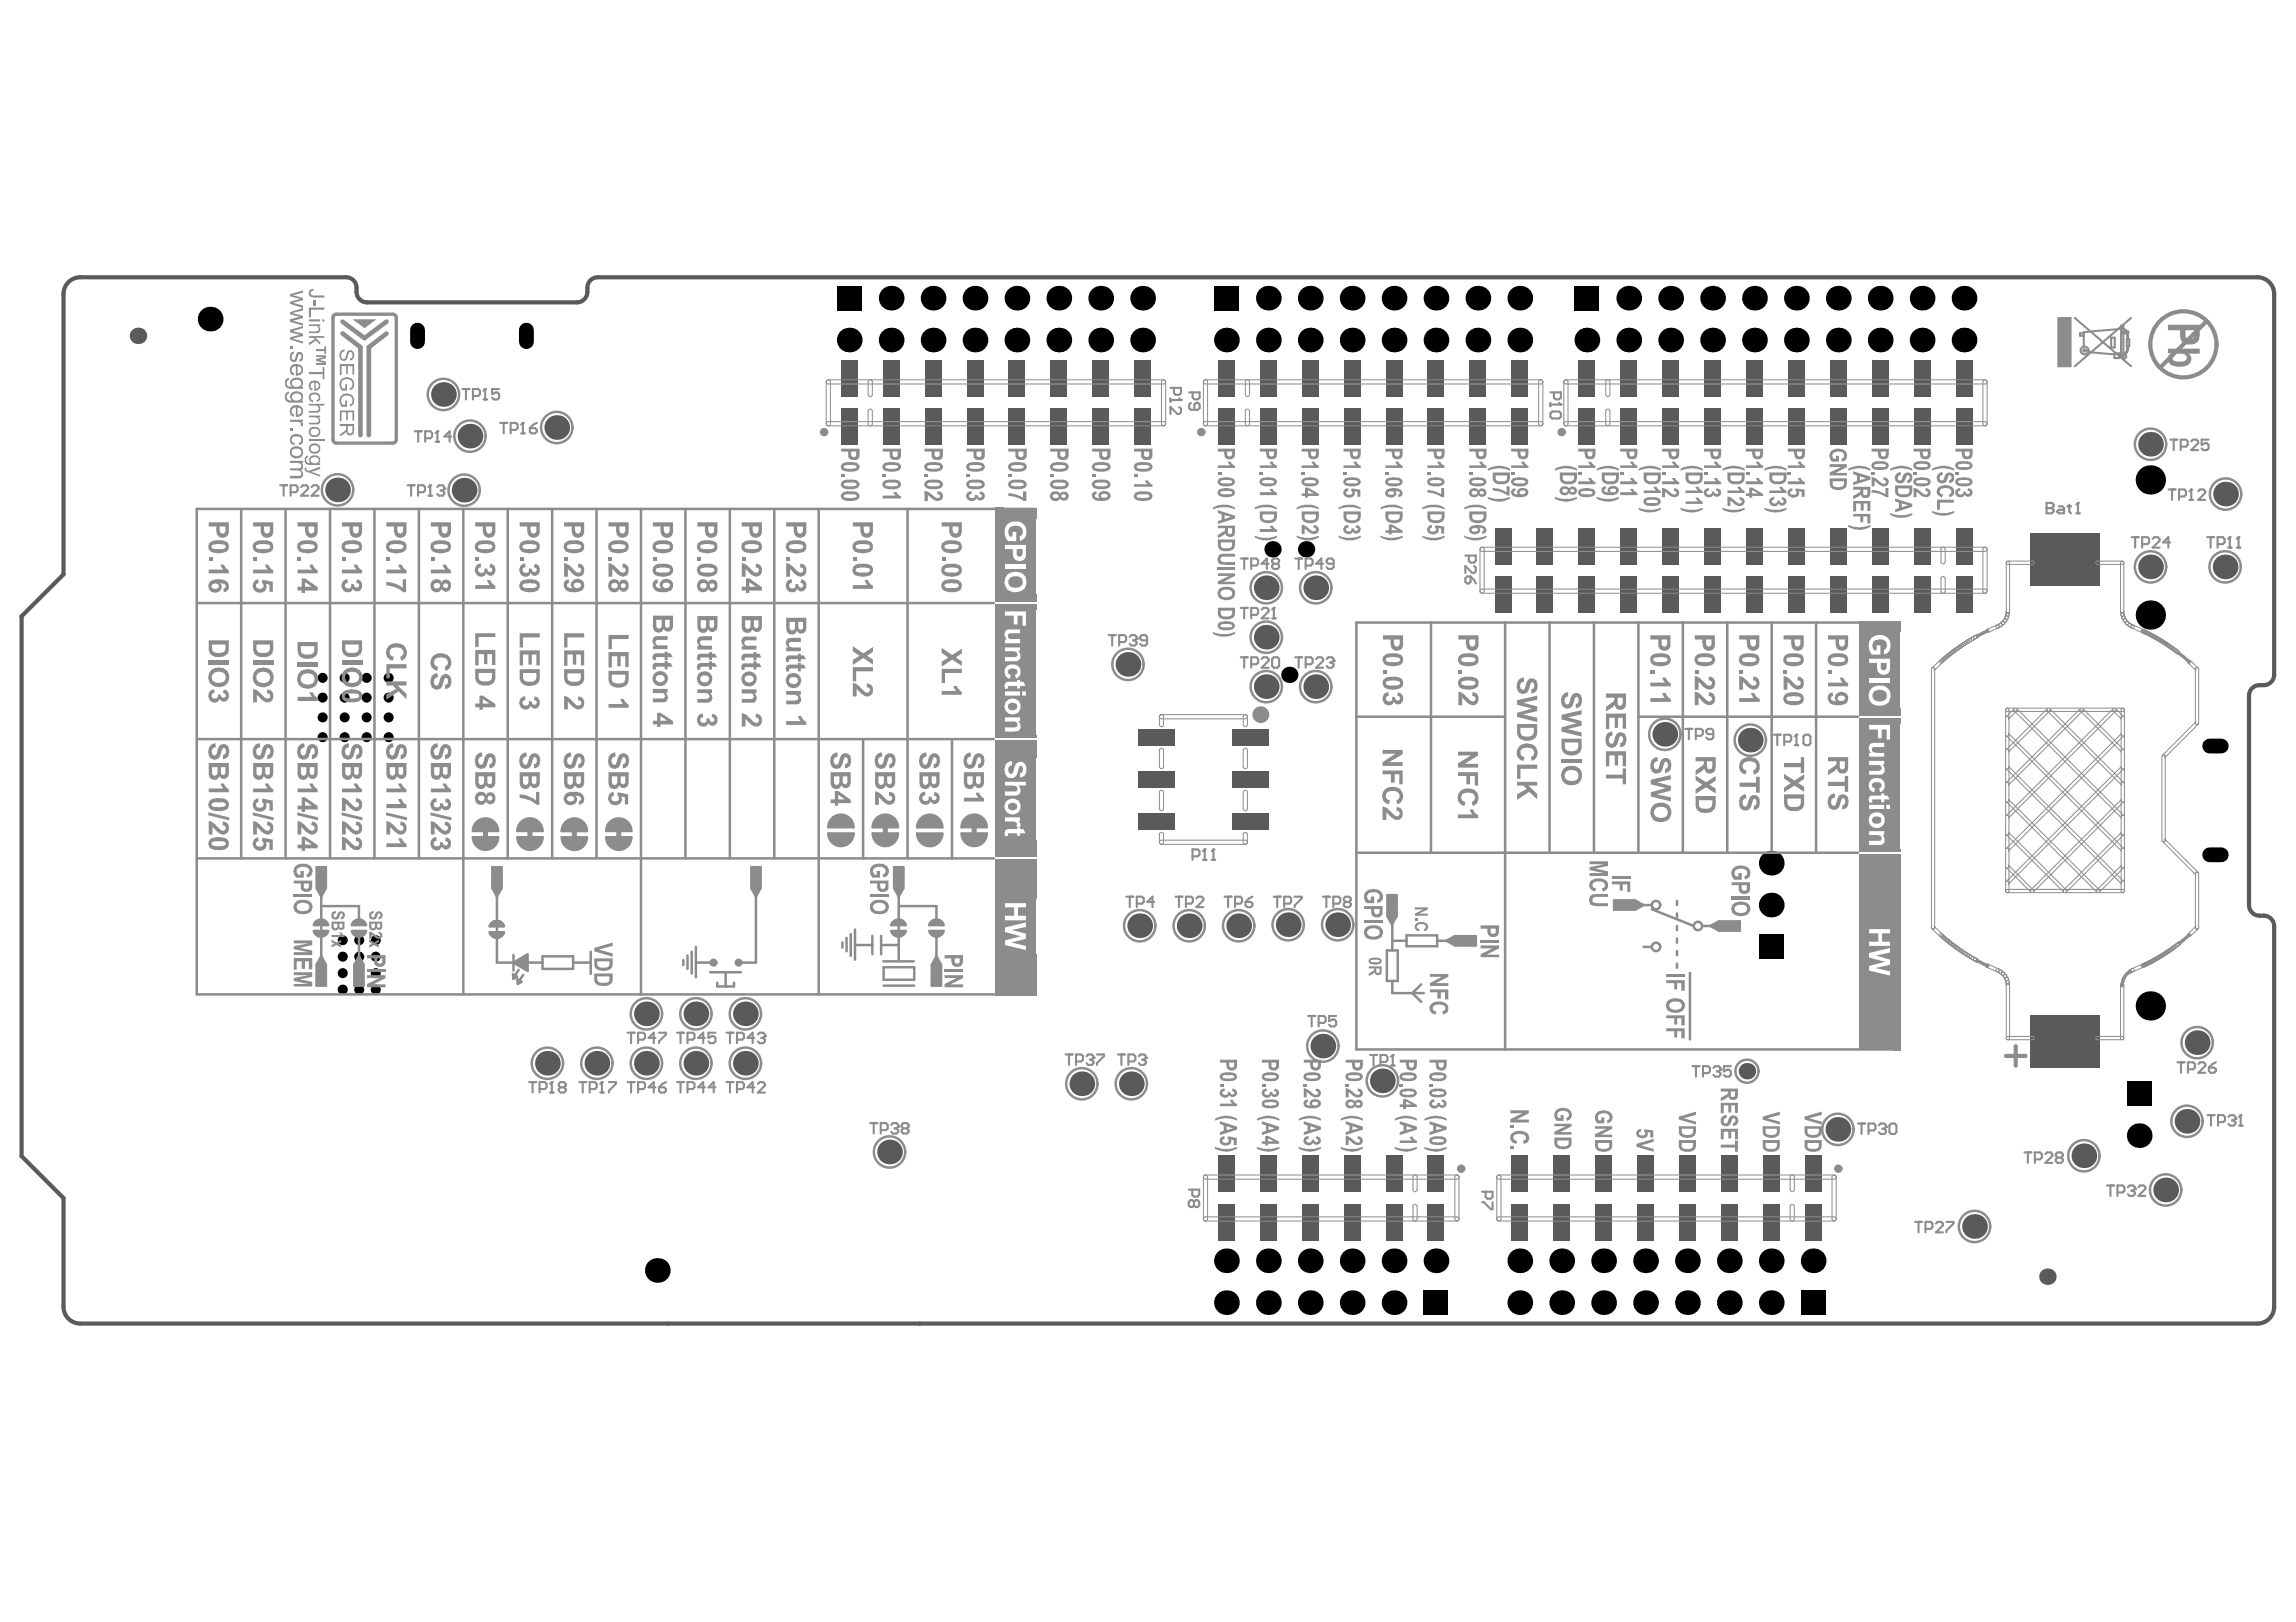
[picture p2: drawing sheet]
<svg xmlns="http://www.w3.org/2000/svg" width="297mm" height="210mm" viewBox="0 0 297 210" stroke-linecap="round" stroke-linejoin="round" font-family="sans-serif">
<path d="M8.9 36.5l.4-.3 .5-.2 .6-.1h34.4a1.48 1.48 0 0 1 1.3 1.9 1.35 1.35 0 0 0 1.4 1.3h27.1a1.48 1.48 0 0 0 1.4-1.9 1.35 1.35 0 0 1 1.3-1.3h214.7a2.17 2.17 0 0 1 2.2 2.1v49.3a1.48 1.48 0 0 1-1.9 1.4 1.35 1.35 0 0 0-1.3 1.3v27.1a1.48 1.48 0 0 0 1.9 1.4 1.35 1.35 0 0 1 1.3 1.4v49.2a2.17 2.17 0 0 1-2.2 2.2h-281.6a2.17 2.17 0 0 1-2.2-2.2v-14.1l-5.4-5.4v-69.8l5.4-5.5v-36.3l.1-.5 .2-.5z" fill="none" stroke="#5a5a5a" stroke-width=".54"/>
<g fill="#000">
<circle cx="115.3" cy="38.6" r="1.6"/>
<circle cx="120.7" cy="38.6" r="1.6"/>
<circle cx="126.1" cy="38.6" r="1.6"/>
<circle cx="131.6" cy="38.6" r="1.6"/>
<circle cx="137" cy="38.6" r="1.6"/>
<circle cx="142.4" cy="38.6" r="1.6"/>
<circle cx="147.8" cy="38.6" r="1.6"/>
<circle cx="164.1" cy="38.6" r="1.6"/>
<circle cx="169.5" cy="38.6" r="1.6"/>
<circle cx="174.9" cy="38.6" r="1.6"/>
<circle cx="180.4" cy="38.6" r="1.6"/>
<circle cx="185.8" cy="38.6" r="1.6"/>
<circle cx="191.2" cy="38.6" r="1.6"/>
<circle cx="196.6" cy="38.6" r="1.6"/>
<circle cx="210.7" cy="38.6" r="1.6"/>
<circle cx="216.1" cy="38.6" r="1.6"/>
<circle cx="221.6" cy="38.6" r="1.6"/>
<circle cx="227" cy="38.6" r="1.6"/>
<circle cx="232.4" cy="38.6" r="1.6"/>
<circle cx="237.8" cy="38.6" r="1.6"/>
<circle cx="243.2" cy="38.6" r="1.6"/>
<circle cx="248.7" cy="38.6" r="1.6"/>
<circle cx="254.1" cy="38.6" r="1.6"/>
<circle cx="27.2" cy="41.3" r="1.6"/>
<circle cx="109.9" cy="44" r="1.6"/>
<circle cx="115.3" cy="44" r="1.6"/>
<circle cx="120.7" cy="44" r="1.6"/>
<circle cx="126.1" cy="44" r="1.6"/>
<circle cx="131.6" cy="44" r="1.6"/>
<circle cx="137" cy="44" r="1.6"/>
<circle cx="142.4" cy="44" r="1.6"/>
<circle cx="147.8" cy="44" r="1.6"/>
<circle cx="158.7" cy="44" r="1.6"/>
<circle cx="164.1" cy="44" r="1.6"/>
<circle cx="169.5" cy="44" r="1.6"/>
<circle cx="174.9" cy="44" r="1.6"/>
<circle cx="180.4" cy="44" r="1.6"/>
<circle cx="185.8" cy="44" r="1.6"/>
<circle cx="191.2" cy="44" r="1.6"/>
<circle cx="196.6" cy="44" r="1.6"/>
<circle cx="205.3" cy="44" r="1.6"/>
<circle cx="210.7" cy="44" r="1.6"/>
<circle cx="216.1" cy="44" r="1.6"/>
<circle cx="221.6" cy="44" r="1.6"/>
<circle cx="227" cy="44" r="1.6"/>
<circle cx="232.4" cy="44" r="1.6"/>
<circle cx="237.8" cy="44" r="1.6"/>
<circle cx="243.2" cy="44" r="1.6"/>
<circle cx="248.7" cy="44" r="1.6"/>
<circle cx="254.1" cy="44" r="1.6"/>
<circle cx="164.6" cy="71.1" r="1.06"/>
<circle cx="169" cy="71.1" r="1.06"/>
<circle cx="278.2" cy="79.6" r="1.9"/>
<circle cx="278.2" cy="62.1" r="1.9"/>
<circle cx="41.7" cy="92.8" r=".65"/>
<circle cx="41.7" cy="90.3" r=".65"/>
<circle cx="41.7" cy="87.7" r=".65"/>
<circle cx="41.7" cy="95.4" r=".65"/>
<circle cx="44.6" cy="92.8" r=".65"/>
<circle cx="44.6" cy="90.3" r=".65"/>
<circle cx="44.6" cy="87.7" r=".65"/>
<circle cx="44.6" cy="95.4" r=".65"/>
<circle cx="47.4" cy="92.8" r=".65"/>
<circle cx="47.4" cy="90.3" r=".65"/>
<circle cx="47.4" cy="87.7" r=".65"/>
<circle cx="47.4" cy="95.4" r=".65"/>
<circle cx="50.3" cy="92.8" r=".65"/>
<circle cx="50.3" cy="90.3" r=".65"/>
<circle cx="50.3" cy="87.7" r=".65"/>
<circle cx="50.3" cy="95.4" r=".65"/>
<circle cx="166.8" cy="87.3" r="1.06"/>
<circle cx="229.2" cy="117.1" r="1.6"/>
<circle cx="229.2" cy="111.7" r="1.6"/>
<circle cx="44.3" cy="121.7" r=".65"/>
<circle cx="44.3" cy="128.1" r=".65"/>
<circle cx="44.3" cy="125.9" r=".65"/>
<circle cx="44.3" cy="123.8" r=".65"/>
<circle cx="46.5" cy="121.7" r=".65"/>
<circle cx="46.5" cy="128.1" r=".65"/>
<circle cx="46.5" cy="125.9" r=".65"/>
<circle cx="46.5" cy="123.8" r=".65"/>
<circle cx="48.6" cy="121.7" r=".65"/>
<circle cx="48.6" cy="128.1" r=".65"/>
<circle cx="48.6" cy="125.9" r=".65"/>
<circle cx="48.6" cy="123.8" r=".65"/>
<circle cx="278.2" cy="130.2" r="1.9"/>
<circle cx="276.8" cy="147" r="1.6"/>
<circle cx="85" cy="164.4" r="1.6"/>
<circle cx="158.7" cy="168.6" r="1.6"/>
<circle cx="158.7" cy="163.2" r="1.6"/>
<circle cx="164.1" cy="163.2" r="1.6"/>
<circle cx="164.1" cy="168.6" r="1.6"/>
<circle cx="169.5" cy="168.6" r="1.6"/>
<circle cx="169.5" cy="163.2" r="1.6"/>
<circle cx="174.9" cy="168.6" r="1.6"/>
<circle cx="174.9" cy="163.2" r="1.6"/>
<circle cx="180.4" cy="168.6" r="1.6"/>
<circle cx="180.4" cy="163.2" r="1.6"/>
<circle cx="185.8" cy="163.2" r="1.6"/>
<circle cx="196.6" cy="163.2" r="1.6"/>
<circle cx="196.6" cy="168.6" r="1.6"/>
<circle cx="202" cy="163.2" r="1.6"/>
<circle cx="202" cy="168.6" r="1.6"/>
<circle cx="207.5" cy="163.2" r="1.6"/>
<circle cx="207.5" cy="168.6" r="1.6"/>
<circle cx="212.9" cy="163.2" r="1.6"/>
<circle cx="212.9" cy="168.6" r="1.6"/>
<circle cx="218.3" cy="163.2" r="1.6"/>
<circle cx="218.3" cy="168.6" r="1.6"/>
<circle cx="223.7" cy="168.6" r="1.6"/>
<circle cx="223.7" cy="163.2" r="1.6"/>
<circle cx="229.2" cy="163.2" r="1.6"/>
<circle cx="229.2" cy="168.6" r="1.6"/>
<circle cx="234.6" cy="163.2" r="1.6"/>
</g>
<g fill="#000">
<path d="M108.3 37h3.2v3.2h-3.2z" fill-rule="evenodd"/>
<path d="M157.1 37h3.2v3.2h-3.2z" fill-rule="evenodd"/>
<path d="M203.7 37h3.2v3.2h-3.2z" fill-rule="evenodd"/>
<path d="M227.6 120.9h3.2v3.2h-3.2z" fill-rule="evenodd"/>
<path d="M275.2 140h3.2v3.1h-3.2z" fill-rule="evenodd"/>
<path d="M184.2 167h3.2v3.2h-3.2z" fill-rule="evenodd"/>
<path d="M233 167h3.2v3.2h-3.2z" fill-rule="evenodd"/>
</g>
<path d="M54 42.7v1.5M68.1 42.7v1.5M285.9 96.5h1.5M285.9 110.6h1.5" fill="none" stroke="#000" stroke-width="1.9"/>
<g fill="#5a5a5a">
<circle cx="278.2" cy="73.4" r="1.6"/>
<circle cx="226" cy="138.6" r="1.07"/>
<circle cx="282.9" cy="145.1" r="1.6"/>
<circle cx="269.6" cy="149.6" r="1.6"/>
<circle cx="226.4" cy="95.8" r="1.6"/>
<circle cx="178.8" cy="139.9" r="1.6"/>
<circle cx="170.2" cy="88.9" r="1.6"/>
<circle cx="170.2" cy="76.1" r="1.6"/>
<circle cx="140" cy="140.2" r="1.6"/>
<circle cx="96.4" cy="137.6" r="1.6"/>
<circle cx="96.4" cy="131.2" r="1.6"/>
<circle cx="83.6" cy="137.6" r="1.6"/>
<circle cx="83.6" cy="131.2" r="1.6"/>
<circle cx="57.4" cy="51" r="1.6"/>
<circle cx="278.2" cy="57.5" r="1.6"/>
<circle cx="287.9" cy="73.4" r="1.6"/>
<circle cx="215.4" cy="95" r="1.6"/>
<circle cx="163.8" cy="82.5" r="1.6"/>
<circle cx="60.8" cy="56.4" r="1.6"/>
<circle cx="284.3" cy="134.9" r="1.6"/>
<circle cx="287.9" cy="63.9" r="1.6"/>
<circle cx="264.9" cy="165.2" r="1.07"/>
<circle cx="237.8" cy="146.2" r="1.6"/>
<circle cx="171.1" cy="135.4" r="1.6"/>
<circle cx="166.7" cy="119.7" r="1.6"/>
<circle cx="160.3" cy="119.8" r="1.6"/>
<circle cx="163.8" cy="88.9" r="1.6"/>
<circle cx="163.8" cy="76.1" r="1.6"/>
<circle cx="146.4" cy="140.2" r="1.6"/>
<circle cx="147.4" cy="119.8" r="1.6"/>
<circle cx="153.9" cy="119.8" r="1.6"/>
<circle cx="145.9" cy="86" r="1.6"/>
<circle cx="115.1" cy="149.1" r="1.6"/>
<circle cx="90" cy="137.6" r="1.6"/>
<circle cx="90" cy="131.2" r="1.6"/>
<circle cx="77.2" cy="137.6" r="1.6"/>
<circle cx="60" cy="63.4" r="1.6"/>
<circle cx="43.7" cy="63.4" r="1.6"/>
<circle cx="255.4" cy="158.7" r="1.6"/>
<circle cx="280.2" cy="154" r="1.6"/>
<circle cx="173.1" cy="119.7" r="1.6"/>
<circle cx="70.8" cy="137.6" r="1.6"/>
<circle cx="17.9" cy="43.5" r="1.07"/>
<circle cx="72" cy="55.3" r="1.6"/>
</g>
<g fill="#5a5a5a">
<path d="M247.6 74.6h2.2v4.7h-2.2z" fill-rule="evenodd"/>
<path d="M247.6 68.3h2.2v4.7h-2.2z" fill-rule="evenodd"/>
<path d="M247.6 46.7h2.2v4.6h-2.2z" fill-rule="evenodd"/>
<path d="M242.2 74.6h2.1v4.7h-2.1z" fill-rule="evenodd"/>
<path d="M242.2 68.3h2.1v4.7h-2.1z" fill-rule="evenodd"/>
<path d="M242.2 46.7h2.1v4.6h-2.1z" fill-rule="evenodd"/>
<path d="M233.5 149.6h2.2v4.6h-2.2z" fill-rule="evenodd"/>
<path d="M225.9 74.6h2.2v4.7h-2.2z" fill-rule="evenodd"/>
<path d="M225.9 68.3h2.2v4.7h-2.2z" fill-rule="evenodd"/>
<path d="M225.9 46.7h2.2v4.6h-2.2z" fill-rule="evenodd"/>
<path d="M220.5 74.6h2.2v4.7h-2.2z" fill-rule="evenodd"/>
<path d="M220.5 68.3h2.2v4.7h-2.2z" fill-rule="evenodd"/>
<path d="M220.5 46.7h2.2v4.6h-2.2z" fill-rule="evenodd"/>
<path d="M217.2 149.6h2.2v4.6h-2.2z" fill-rule="evenodd"/>
<path d="M211.8 149.6h2.2v4.6h-2.2z" fill-rule="evenodd"/>
<path d="M204.2 74.6h2.2v4.7h-2.2z" fill-rule="evenodd"/>
<path d="M204.2 68.3h2.2v4.7h-2.2z" fill-rule="evenodd"/>
<path d="M204.2 46.7h2.2v4.6h-2.2z" fill-rule="evenodd"/>
<path d="M198.8 74.6h2.2v4.7h-2.2z" fill-rule="evenodd"/>
<path d="M198.8 68.3h2.2v4.7h-2.2z" fill-rule="evenodd"/>
<path d="M195.5 149.6h2.2v4.6h-2.2z" fill-rule="evenodd"/>
<path d="M195.5 46.7h2.2v4.6h-2.2z" fill-rule="evenodd"/>
<path d="M190.1 46.7h2.2v4.6h-2.2z" fill-rule="evenodd"/>
<path d="M173.8 149.6h2.2v4.6h-2.2z" fill-rule="evenodd"/>
<path d="M173.8 46.7h2.2v4.6h-2.2z" fill-rule="evenodd"/>
<path d="M168.4 149.6h2.2v4.6h-2.2z" fill-rule="evenodd"/>
<path d="M168.4 46.7h2.2v4.6h-2.2z" fill-rule="evenodd"/>
<path d="M146.7 46.7h2.2v4.6h-2.2z" fill-rule="evenodd"/>
<path d="M130.5 46.7h2.1v4.6h-2.1z" fill-rule="evenodd"/>
<path d="M125.1 46.7h2.1v4.6h-2.1z" fill-rule="evenodd"/>
<path d="M108.8 46.7h2.2v4.6h-2.2z" fill-rule="evenodd"/>
<path d="M247.6 52.9h2.2v4.7h-2.2z" fill-rule="evenodd"/>
<path d="M242.2 52.9h2.1v4.7h-2.1z" fill-rule="evenodd"/>
<path d="M233.5 155.8h2.2v4.7h-2.2z" fill-rule="evenodd"/>
<path d="M225.9 52.9h2.2v4.7h-2.2z" fill-rule="evenodd"/>
<path d="M220.5 52.9h2.2v4.7h-2.2z" fill-rule="evenodd"/>
<path d="M217.2 155.8h2.2v4.7h-2.2z" fill-rule="evenodd"/>
<path d="M211.8 155.8h2.2v4.7h-2.2z" fill-rule="evenodd"/>
<path d="M204.2 52.9h2.2v4.7h-2.2z" fill-rule="evenodd"/>
<path d="M195.5 155.8h2.2v4.7h-2.2z" fill-rule="evenodd"/>
<path d="M195.5 52.9h2.2v4.7h-2.2z" fill-rule="evenodd"/>
<path d="M190.1 52.9h2.2v4.7h-2.2z" fill-rule="evenodd"/>
<path d="M173.8 155.8h2.2v4.7h-2.2z" fill-rule="evenodd"/>
<path d="M173.8 52.9h2.2v4.7h-2.2z" fill-rule="evenodd"/>
<path d="M168.4 155.8h2.2v4.7h-2.2z" fill-rule="evenodd"/>
<path d="M168.4 52.9h2.2v4.7h-2.2z" fill-rule="evenodd"/>
<path d="M146.7 52.9h2.2v4.7h-2.2z" fill-rule="evenodd"/>
<path d="M130.5 52.9h2.1v4.7h-2.1z" fill-rule="evenodd"/>
<path d="M125.1 52.9h2.1v4.7h-2.1z" fill-rule="evenodd"/>
<path d="M108.8 52.9h2.2v4.7h-2.2z" fill-rule="evenodd"/>
<path d="M159.3 94.4h4.8v2.1h-4.8z" fill-rule="evenodd"/>
<path d="M147.3 94.4h4.7v2.1h-4.7z" fill-rule="evenodd"/>
<path d="M262.7 131.4h8.9v6.8h-8.9z" fill-rule="evenodd"/>
<path d="M253 74.6h2.2v4.7h-2.2z" fill-rule="evenodd"/>
<path d="M253 68.3h2.2v4.7h-2.2z" fill-rule="evenodd"/>
<path d="M253 46.7h2.2v4.6h-2.2z" fill-rule="evenodd"/>
<path d="M228.1 149.6h2.1v4.6h-2.1z" fill-rule="evenodd"/>
<path d="M231.3 74.6h2.2v4.7h-2.2z" fill-rule="evenodd"/>
<path d="M236.7 74.6h2.2v4.7h-2.2z" fill-rule="evenodd"/>
<path d="M231.3 68.3h2.2v4.7h-2.2z" fill-rule="evenodd"/>
<path d="M236.7 68.3h2.2v4.7h-2.2z" fill-rule="evenodd"/>
<path d="M236.7 46.7h2.2v4.6h-2.2z" fill-rule="evenodd"/>
<path d="M231.3 46.7h2.2v4.6h-2.2z" fill-rule="evenodd"/>
<path d="M222.6 149.6h2.2v4.6h-2.2z" fill-rule="evenodd"/>
<path d="M209.6 74.6h2.2v4.7h-2.2z" fill-rule="evenodd"/>
<path d="M215.1 74.6h2.1v4.7h-2.1z" fill-rule="evenodd"/>
<path d="M209.6 68.3h2.2v4.7h-2.2z" fill-rule="evenodd"/>
<path d="M215.1 68.3h2.1v4.7h-2.1z" fill-rule="evenodd"/>
<path d="M209.6 46.7h2.2v4.6h-2.2z" fill-rule="evenodd"/>
<path d="M215.1 46.7h2.1v4.6h-2.1z" fill-rule="evenodd"/>
<path d="M206.4 149.6h2.2v4.6h-2.2z" fill-rule="evenodd"/>
<path d="M201 149.6h2.1v4.6h-2.1z" fill-rule="evenodd"/>
<path d="M193.4 74.6h2.1v4.7h-2.1z" fill-rule="evenodd"/>
<path d="M193.4 68.3h2.1v4.7h-2.1z" fill-rule="evenodd"/>
<path d="M179.3 149.6h2.1v4.6h-2.1z" fill-rule="evenodd"/>
<path d="M184.7 149.6h2.2v4.6h-2.2z" fill-rule="evenodd"/>
<path d="M179.3 46.7h2.1v4.6h-2.1z" fill-rule="evenodd"/>
<path d="M184.7 46.7h2.2v4.6h-2.2z" fill-rule="evenodd"/>
<path d="M157.6 149.6h2.2v4.6h-2.2z" fill-rule="evenodd"/>
<path d="M163 149.6h2.2v4.6h-2.2z" fill-rule="evenodd"/>
<path d="M159.3 105.2h4.8v2.2h-4.8z" fill-rule="evenodd"/>
<path d="M159.3 99.8h4.8v2.2h-4.8z" fill-rule="evenodd"/>
<path d="M157.6 46.7h2.2v4.6h-2.2z" fill-rule="evenodd"/>
<path d="M163 46.7h2.2v4.6h-2.2z" fill-rule="evenodd"/>
<path d="M147.3 105.2h4.7v2.2h-4.7z" fill-rule="evenodd"/>
<path d="M147.3 99.8h4.7v2.2h-4.7z" fill-rule="evenodd"/>
<path d="M141.3 46.7h2.2v4.6h-2.2z" fill-rule="evenodd"/>
<path d="M135.9 46.7h2.2v4.6h-2.2z" fill-rule="evenodd"/>
<path d="M119.6 46.7h2.2v4.6h-2.2z" fill-rule="evenodd"/>
<path d="M114.2 46.7h2.2v4.6h-2.2z" fill-rule="evenodd"/>
<path d="M262.7 68.9h8.9v6.9h-8.9z" fill-rule="evenodd"/>
<path d="M253 52.9h2.2v4.7h-2.2z" fill-rule="evenodd"/>
<path d="M228.1 155.8h2.1v4.7h-2.1z" fill-rule="evenodd"/>
<path d="M236.7 52.9h2.2v4.7h-2.2z" fill-rule="evenodd"/>
<path d="M231.3 52.9h2.2v4.7h-2.2z" fill-rule="evenodd"/>
<path d="M222.6 155.8h2.2v4.7h-2.2z" fill-rule="evenodd"/>
<path d="M209.6 52.9h2.2v4.7h-2.2z" fill-rule="evenodd"/>
<path d="M215.1 52.9h2.1v4.7h-2.1z" fill-rule="evenodd"/>
<path d="M206.4 155.8h2.2v4.7h-2.2z" fill-rule="evenodd"/>
<path d="M201 155.8h2.1v4.7h-2.1z" fill-rule="evenodd"/>
<path d="M179.3 155.8h2.1v4.7h-2.1z" fill-rule="evenodd"/>
<path d="M184.7 155.8h2.2v4.7h-2.2z" fill-rule="evenodd"/>
<path d="M179.3 52.9h2.1v4.7h-2.1z" fill-rule="evenodd"/>
<path d="M184.7 52.9h2.2v4.7h-2.2z" fill-rule="evenodd"/>
<path d="M157.6 155.8h2.2v4.7h-2.2z" fill-rule="evenodd"/>
<path d="M163 155.8h2.2v4.7h-2.2z" fill-rule="evenodd"/>
<path d="M157.6 52.9h2.2v4.7h-2.2z" fill-rule="evenodd"/>
<path d="M163 52.9h2.2v4.7h-2.2z" fill-rule="evenodd"/>
<path d="M141.3 52.9h2.2v4.7h-2.2z" fill-rule="evenodd"/>
<path d="M135.9 52.9h2.2v4.7h-2.2z" fill-rule="evenodd"/>
<path d="M119.6 52.9h2.2v4.7h-2.2z" fill-rule="evenodd"/>
<path d="M114.2 52.9h2.2v4.7h-2.2z" fill-rule="evenodd"/>
</g>
<g fill="#8c8c8c">
<path d="M120.4 124.7l.8-.6h.1l.4 .6v2.8l-1.3 .1z"/>
<path d="M72.7 108.4h3.4l-.5 1-.4 .4h-.4a1.3 1.3 0 0 1-1.9-.7z"/>
<path d="M40.9 124.7l.7-.6h.1l.4 .6v2.8l-1.3 .1z"/>
<path d="M179.5 115.9l1.3-.1v2.9l-.7 .6h-.1l-.5-.7z"/>
<path d="M73 106.5l.4-.4h.4a1.3 1.3 0 0 1 1.9 .7l.2 .7h-3.4z"/>
<path d="M221.6 119.7l.7-.4h2.8v1.3l-2.8-.1-.7-.6z"/>
<path d="M187.5 121.6l.6-.4h2.8v1.3h-2.8l-.7-.7z"/>
<path d="M124.4 107.9h3.4l-.5 1-.4 .4h-.4a1.3 1.3 0 0 1-1.9-.7z"/>
<path d="M120.2 120.3l2 .1a1.07 1.07 0 0 1-1 1 1.07 1.07 0 0 1-1.1-.9z"/>
<path d="M115.3 120.3l2 .1a1.07 1.07 0 0 1-1 1 1.07 1.07 0 0 1-1.1-.9z"/>
<path d="M118.7 107.9h3.4l-.5 1.1-.4 .3h-.4a1.3 1.3 0 0 1-1.9-.7z"/>
<path d="M112.9 107.9h3.4l-.5 1-.4 .4h-.4a1.3 1.3 0 0 1-1.9-.7z"/>
<path d="M107.2 107.9h3.4l-.5 1-.4 .4h-.4a1.3 1.3 0 0 1-1.9-.7z"/>
<path d="M78.4 108.4h3.4l-.4 1-.5 .4h-.4a1.3 1.3 0 0 1-1.9-.7z"/>
<path d="M66.9 124.3l1.4-.8v1.1l-.1 1-1.6-.9z"/>
<path d="M63.3 120.5h2a1.07 1.07 0 0 1-1 1 1.07 1.07 0 0 1-1.1-.9z"/>
<path d="M63.6 119.3a1.1 1.1 0 0 1 1.7 .6l-.1 .1h-2a.7 .7 0 0 1 .4-.7z"/>
<path d="M61.2 108.4h3.4l-.5 1-.4 .4h-.4a1.3 1.3 0 0 1-1.9-.7z"/>
<path d="M45.7 124.7l.7-.6h.2l.4 .6v2.8l-1.3 .1z"/>
<path d="M40.6 120.3l2 .1a1.07 1.07 0 0 1-1.1 1 1.07 1.07 0 0 1-1.1-.9z"/>
<path d="M45.5 120.3l2 .1a1.07 1.07 0 0 1-1 1 1.07 1.07 0 0 1-1.1-.9z"/>
<path d="M45.6 41.3h3.1l-1.5 1.2z"/>
<path d="M124.7 106l.5-.4h.3a1.3 1.3 0 0 1 1.9 .7l.3 .7h-3.5z"/>
<path d="M115.7 112.2h1.3v2.8l-.7 .7h-.2l-.4-.7z"/>
<path d="M120.4 119.1a1.1 1.1 0 0 1 1.8 .6l-.1 .2-2-.1a.7 .7 0 0 1 .3-.7z"/>
<path d="M115.5 119.1a1.1 1.1 0 0 1 1.8 .6l-.1 .2-2-.1a.7 .7 0 0 1 .3-.7z"/>
<path d="M119 106l.4-.3 .4-.1a1.3 1.3 0 0 1 1.9 .8l.2 .6h-3.4z"/>
<path d="M113.2 106l.5-.4h.3a1.3 1.3 0 0 1 1.9 .7l.3 .7h-3.5z"/>
<path d="M107.5 106l.4-.4h.4a1.3 1.3 0 0 1 1.9 .7l.2 .7h-3.4z"/>
<path d="M97.2 112.2h1.3v2.8l-.7 .7h-.1l-.5-.7z"/>
<path d="M78.8 106.5l.4-.4h.4a1.3 1.3 0 0 1 1.9 .7l.2 .7h-3.4z"/>
<path d="M63.7 112.2h1.3v2.8l-.7 .7h-.1l-.5-.7z"/>
<path d="M67.3 106.5l.4-.4h.4a1.3 1.3 0 0 1 1.9 .7l.2 .7h-3.4z"/>
<path d="M61.5 106.5l.4-.4h.4a1.3 1.3 0 0 1 1.9 .7l.2 .7h-3.4z"/>
<path d="M40.8 119.1a1.1 1.1 0 0 1 1.8 .6l-.2 .2-1.9-.1a.7 .7 0 0 1 .3-.7z"/>
<path d="M45.7 119.1a1.1 1.1 0 0 1 1.8 .6l-.1 .2-2-.1a.7 .7 0 0 1 .3-.7z"/>
<path d="M41 112.2h1.3v2.8l-.7 .7h-.2l-.4-.7z"/>
<path d="M208.8 116.4h2.8l.7 .7v.1l-.7 .5h-2.8z"/>
<path d="M66.9 108.4h3.4l-.4 1-.5 .4h-.4a1.3 1.3 0 0 1-1.8-.7z"/>
</g>
<g fill="none" stroke="#8c8c8c" stroke-width=".13">
<path d="M106.9 49.3a.27 .27 0 0 1 .3-.1 .27 .27 0 0 1 .2 .2v5.4a.27 .27 0 0 1-.2 .3 .27 .27 0 0 1-.3-.3zM106.9 54.7l.3-.1h43.3a.27 .27 0 0 1 .3 .2 .27 .27 0 0 1-.3 .3h-43.3a.27 .27 0 0 1-.3-.4zM106.9 49.3l.3-.2h43.3a.27 .27 0 0 1 .3 .3 .27 .27 0 0 1-.3 .3h-43.3a.27 .27 0 0 1-.3-.4zM112.4 53.1a.27 .27 0 0 1 .3-.1 .27 .27 0 0 1 .2 .2v1.6a.27 .27 0 0 1-.3 .3 .27 .27 0 0 1-.3-.3zM112.4 49.3a.27 .27 0 0 1 .3-.1 .27 .27 0 0 1 .2 .2v1.6a.27 .27 0 0 1-.3 .3 .27 .27 0 0 1-.3-.3zM150.3 49.3a.27 .27 0 0 1 .3-.1 .27 .27 0 0 1 .2 .2v5.4a.27 .27 0 0 1-.3 .3 .27 .27 0 0 1-.2-.3zM155.7 49.3a.27 .27 0 0 1 .3-.1 .27 .27 0 0 1 .2 .2v5.4a.27 .27 0 0 1-.2 .3 .27 .27 0 0 1-.3-.3zM155.7 54.7l.3-.1h43.3a.27 .27 0 0 1 .3 .2 .27 .27 0 0 1-.3 .3h-43.3a.27 .27 0 0 1-.3-.4zM155.7 49.3l.3-.2h43.3a.27 .27 0 0 1 .3 .3 .27 .27 0 0 1-.3 .3h-43.3a.27 .27 0 0 1-.3-.4zM161.1 53.1a.27 .27 0 0 1 .4-.1 .27 .27 0 0 1 .2 .2v1.6a.27 .27 0 0 1-.3 .3 .27 .27 0 0 1-.3-.3zM161.1 49.3a.27 .27 0 0 1 .4-.1 .27 .27 0 0 1 .2 .2v1.6a.27 .27 0 0 1-.3 .3 .27 .27 0 0 1-.3-.3zM199.1 49.3a.27 .27 0 0 1 .3-.1 .27 .27 0 0 1 .2 .2v5.4a.27 .27 0 0 1-.3 .3 .27 .27 0 0 1-.2-.3z"/>
<path d="M202.4 49.3a.27 .27 0 0 1 .3-.1 .27 .27 0 0 1 .2 .2v5.4a.27 .27 0 0 1-.3 .3 .27 .27 0 0 1-.3-.3zM202.4 54.7l.2-.1h54.2a.27 .27 0 0 1 .3 .2 .27 .27 0 0 1-.3 .3h-54.2a.27 .27 0 0 1-.2-.4zM202.4 49.3l.2-.2h54.2a.27 .27 0 0 1 .3 .3 .27 .27 0 0 1-.3 .3h-54.2a.27 .27 0 0 1-.2-.4zM207.8 49.3a.27 .27 0 0 1 .3-.1 .27 .27 0 0 1 .2 .2v1.6a.27 .27 0 0 1-.3 .3 .27 .27 0 0 1-.3-.3zM207.8 53.1a.27 .27 0 0 1 .3-.1 .27 .27 0 0 1 .2 .2v1.6a.27 .27 0 0 1-.3 .3 .27 .27 0 0 1-.3-.3zM256.6 49.3a.27 .27 0 0 1 .3-.1 .27 .27 0 0 1 .2 .2v5.4a.27 .27 0 0 1-.3 .3 .27 .27 0 0 1-.3-.3zM191.5 70.9a.27 .27 0 0 1 .3-.1 .27 .27 0 0 1 .2 .3v5.4a.27 .27 0 0 1-.3 .3 .27 .27 0 0 1-.2-.3zM191.5 76.4l.2-.2h65.1a.27 .27 0 0 1 .3 .3 .27 .27 0 0 1-.3 .3h-65.1a.27 .27 0 0 1-.2-.4zM191.5 70.9l.2-.1h65.1a.27 .27 0 0 1 .3 .3 .27 .27 0 0 1-.3 .3h-65.1a.27 .27 0 0 1-.2-.5zM251.1 74.7a.27 .27 0 0 1 .4-.1 .27 .27 0 0 1 .2 .3v1.6a.27 .27 0 0 1-.3 .3 .27 .27 0 0 1-.3-.3zM251.1 70.9a.27 .27 0 0 1 .4-.1 .27 .27 0 0 1 .2 .3v1.6a.27 .27 0 0 1-.3 .3 .27 .27 0 0 1-.3-.3zM256.6 70.9a.27 .27 0 0 1 .3-.1 .27 .27 0 0 1 .2 .3v5.4a.27 .27 0 0 1-.3 .3 .27 .27 0 0 1-.3-.3z"/>
<path d="M259.4 79.8l.1 .3 .3-.1-.2 .4-.1-.3-.3 .1zM259.5 79.5l.2 .2 .2-.1-.1 .4-.1-.3-.3 .2zM259.6 79.1l.1 .2 .3-.2-.1 .4-.2-.2-.2 .2zM259.6 72.7l3.4-.1 .2 .2-.2 .2h-3.2l-.2-.2zM259.6 72.7h.3l.1 .1v6.3l-.2 .2-.2-.2zM271.2 72.7l3.3-.1 .3 .2-.3 .2h-3.1h-.2zM274.3 79.1l.3 .2 .2-.2v.4l-.2-.2-.2 .2zM274.4 79.6l.3 .1 .1-.2 .1 .4-.2-.2-.2 .3zM274.4 72.7h.3l.1 .1v6.3l-.3 .2-.2-.2zM150 92.6a.27 .27 0 0 1 .3-.1 .27 .27 0 0 1 .2 .2v1.1a.27 .27 0 0 1-.2 .2 .27 .27 0 0 1-.3-.2zM150 97a.27 .27 0 0 1 .3-.2 .27 .27 0 0 1 .2 .3v2.1a.27 .27 0 0 1-.2 .3 .27 .27 0 0 1-.3-.3zM150 92.6l.3-.1h10.8a.27 .27 0 0 1 .3 .2 .27 .27 0 0 1-.3 .3h-10.8a.27 .27 0 0 1-.3-.4z"/>
<path d="M160.9 92.6a.27 .27 0 0 1 .3-.1 .27 .27 0 0 1 .2 .2v1.1a.27 .27 0 0 1-.3 .2 .27 .27 0 0 1-.3-.2zM160.9 97a.27 .27 0 0 1 .3-.2 .27 .27 0 0 1 .2 .3v2.1a.27 .27 0 0 1-.3 .3 .27 .27 0 0 1-.3-.3zM249.9 86.5h.3l.1 .1v33.4l-.2 .2-.2-.2zM251 85.5l-1.1 .9 .3 .1v.3l1.1-1M251 85.5v.3h.3M251 85.4l.3 .1v.3M251.1 85.3l-.1 .1M251.1 85.3v.3h.3M251.1 85.3h.3v.3M251.3 85.1l-.2 .2M251.3 85.1v.3l.3 .1M251.3 85.1l.3 .1v.3"/>
<path d="M251.4 85.6l-.1 .2M251.5 85l-.2 .1M251.5 85v.3h.3M251.5 85h.3v.3M251.6 85.5l-.2 .1M251.7 84.8v.3h.3M251.7 84.8l-.2 .2M251.7 84.8h.3v.3M251.8 85.3l-.2 .2M251.9 84.7v.3h.3M251.9 84.7l-.2 .1M251.9 84.7h.3v.3"/>
<path d="M252 85.1l-.2 .2M252.1 84.5v.3h.3l-.2 .2M252.1 84.5l-.2 .2M252.1 84.5h.3v.3l.2-.1M252.2 85l-.2 .1M252.3 84.3v.3l.3 .1M252.3 84.3l-.2 .2M252.3 84.3l.3 .1v.3M252.5 84.2l-.2 .1M252.5 84.2v.3h.3M252.5 84.2h.3v.3M252.8 84l-.3 .2"/>
<path d="M252.8 84l-.1 .3h.3M252.8 84h.3l-.1 .3M252.8 84.5l-.2 .2M253 83.8l-.1 .3 .3 .1M253 83.8l-.2 .2M253 83.8l.3 .1-.1 .3M253 84.3l-.2 .2M253.2 83.7l-.2 .1M253.2 83.7v.3h.3M253.2 83.7h.3v.3M253.2 84.2l-.2 .1M253.5 83.5l-.3 .2"/>
<path d="M253.5 83.5l-.1 .3h.3l-.2 .2M253.5 83.5l.2-.2v.3l.2 .1M253.5 83.5l.3 .1-.1 .3 .2-.2M253.5 84l-.3 .2M254 83.2l-.3 .1 .3 .1-.1 .3M254 83.2l-.1 .3h.3M254 83.2h.3l-.1 .3M254.2 83.5l-.3 .2M254.2 83v.3l.3 .1M254.2 83l-.2 .2M254.2 83l.3 .1v.3M254.5 83.4l-.3 .1"/>
<path d="M254.5 82.8l-.1 .3 .3 .1M254.5 82.8l-.3 .2M254.5 82.8l.3 .1-.1 .3M254.7 83.2l-.2 .2M254.8 82.6l-.3 .2M254.8 82.6l-.1 .3 .3 .1-.3 .2M254.8 82.6l.3 .1-.1 .3 .3-.2M255.1 82.5l-.3 .1M255.1 82.5l-.1 .3h.3M255.1 82.5h.3l-.1 .3M255.4 82.3l-.1 .3 .3 .1-.3 .1M255.4 82.3l-.3 .2"/>
<path d="M255.4 82.3l.4-.2-.1 .3 .3 .1-.4 .2 .1-.3zM258.3 80.9l.4-.2-.1 .3 .3 .1-.4 .2M258.3 80.9l.3 .1-.1 .3M258.3 80.9l-1.3 .6 .3 .1-.1 .3 1.3-.6M258.3 80.9l-.1 .3 .3 .1M258.7 80.7l.3-.2v.3h.3l-.4 .3 .1-.3zM259.2 80.2l.1 .3 .3-.1-.3 .4v-.3h-.3zM259.5 97h.3v.3l5.4-5.3h-.3v-.3l-5.4 5.3M259.5 99.5h.3v-.3l15 14.9h-.3v.3l-15-14.9M259.5 95.2h.3v-.3l15 14.9h-.3v.3l-15-14.9M259.5 91.7h.3l.1 .2v23.4l-.2 .2-.2-.2zM259.5 91.7l15.1-.1 .2 .3-.2 .2h-14.9l-.2-.1z"/>
<path d="M260.6 91.7v.3h.3l-1.1 1.1v-.3h-.3M260.6 92l13.9 13.9v-.3h.3l-13.9-13.9v.3h-.3M260.6 91.7l-1.1 1.1M265.2 91.7l9.6 9.6h-.3v.3l-9.6-9.6h.3zM269.4 91.7l5.4 5.3h-.3v.3l-5.4-5.3h.3zM273.7 91.7l1.1 1.1h-.3v.3l-1.1-1.1h.3zM274.5 91.7h.3v.2v23.4l-.2 .2-.2-.2zM274.5 80l.3 .1 .1-.3 .2 .4-.3-.1-.1 .3zM274.8 80.4l.3 .1v-.3l.3 .3h-.3l-.1 .3zM275.3 80.5l.4 .2-.3 .1v.3l-.3-.3h.3zM275.6 80.7l.4 .2-.3 .1 .1 .3-.4-.2 .3-.1zM276 80.9l1.3 .6"/>
<path d="M276 80.9l.1 .3-.3 .1 1.3 .6M277.1 81.9h.1M277.2 81.9h.1M277.2 81.9l.2 .1M277.3 81.5l-.3 .1 .1 .3M277.3 81.5l.3 .1M277.3 81.5l.1 .3-.3 .1M277.3 81.5l-.3 .1 .2 .3M277.3 81.5l.1 .3-.2 .1M277.4 82h.1M277.5 82l.2 .1M277.6 81.6l-.3 .1 .1 .3"/>
<path d="M277.6 81.6h.1M277.6 81.6l.1 .3-.3 .1M277.6 81.6l.2 .1M277.7 82.1l.1 .1M277.8 81.7l.1 .1-.2 .1 .1 .3 .2-.1-.1-.3h.2l-.3 .1 .1 .3M277.8 82.2h.1M277.9 82.2l.1 .1M278 82.3h.1M278.1 82.3l.1 .1M278.2 82.4h.1M278.3 81.9l-.2-.1 .1 .3-.3 .1M278.3 81.9l-.3 .1 .1 .3"/>
<path d="M278.3 81.9v.1M278.3 81.9l.1 .3-.3 .1M278.3 82l.2 .1M278.5 82.5l.1 .1M278.5 82.1h-.3l.1 .3M278.5 82.1h.1M278.5 82.1l.1 .2-.3 .1M278.6 82.6h.1M278.6 82.1l-.3 .1 .1 .3-.1-.1M278.6 82.1l.1 .1M278.6 82.1l.1 .3-.3 .1h.1M278.7 82.6v.1"/>
<path d="M278.7 82.2h-.3l.1 .3M278.7 82.2l.2 .1M278.7 82.2l.1 .2-.3 .1M278.7 82.7h.1M278.8 82.7l.2 .1M278.9 82.3h-.3l.1 .3M278.9 82.3h.1M278.9 82.3v.2l-.2 .1M279 82.3l-.3 .1v.3M279 82.3v.1M279 82.3v.3l-.3 .1M279 82.8l.2 .1"/>
<path d="M279 82.4h-.2v.3M279 82.4l.2 .1M279 82.4l.1 .2-.3 .1M279.2 82.9l.1 .1M279.2 82.5h-.3l.1 .3M279.2 82.5h.1l-.3 .1 .1 .3 .3-.1-.1-.3 .1 .1M279.2 82.5l.1 .3h-.3M279.3 83l.1 .1M279.4 83.1h.1M279.4 82.6l-.3 .1 .1 .2M279.4 82.6l.1 .3h-.3M279.4 82.6h.1"/>
<path d="M279.5 83.1l.1 .1M279.5 82.6l-.3 .1 .1 .3M279.5 82.6l.1 .3-.3 .1M279.5 82.6l.1 .1M279.6 83.2l.2 .1M279.6 82.7l-.3 .1 .1 .3M279.6 82.7l.1 .1M279.6 82.7l.1 .3-.3 .1M279.7 82.8h-.3l.1 .3M279.7 82.8h.1M279.7 82.8l.1 .3h-.3M279.8 97.8h.3v.1v10.8l-.2 .2-.2-.2z"/>
<path d="M279.8 83.3l.2 .1M279.8 82.8l-.3 .1 .1 .3M279.8 82.8l.2 .1M279.8 82.8l.1 .3-.3 .1M280 83.4l.1 .1M280 82.9l.1 .1M280.1 83h-.3v.3M280.1 83v.3h-.3M280.1 83h.1M280.1 83.5l.1 .1M280.2 83l-.3 .1 .1 .3M280.2 83l.1 .1"/>
<path d="M280.2 83v.3l-.2 .1M280.2 83.6h.1M280.3 83.1l-.3 .1 .1 .3M280.3 83.1l.1 .1M280.3 83.1l.1 .3-.3 .1M280.3 83.6l.2 .1M280.4 83.2l-.3 .1 .1 .3M280.4 83.2l.2 .1M280.4 83.2l.1 .3-.3 .1M280.4 83.7l.2 .1M280.6 83.3l-.3 .1v.2M280.6 83.3l.1 .1"/>
<path d="M280.6 83.3v.3h-.3M280.6 83.8l.1 .1M280.7 83.4h-.3l.1 .3M280.7 83.4l.1 .1M280.7 83.4v.3h-.3M280.7 83.9h.3v-.3l.1 .1-.3 .1 .1 .2M280.7 83.9l.2 .1M280.8 83.5h-.3l.1 .3M280.8 83.5l.1 .3h-.3M280.8 83.5l.2 .1h-.3v.3M280.9 84l.2 .2M281.1 84.2l.1 .1"/>
<path d="M281.2 84.3l.3 .2M281.3 83.8l-.2-.1 .1 .3h-.3M281.3 83.8l-.3 .1 .1 .3M281.3 83.8l.2 .2M281.3 83.8l.1 .3-.3 .1M281.5 84h-.3v.3M281.5 84l.2 .1M281.5 84v.3h-.3M281.7 84.1l-.3 .1 .1 .3M281.7 84.1l.1 .3-.3 .1M281.7 84.1l.3 .2-.3 .1v.3l-.2-.2M283.1 85.8h.3l-.1-.3 1.1 .9-.3 .1v.3l-1-1"/>
<path d="M284.1 93.4v.3h.3l-4.3 4.4v-.3h-.3zM284.1 86.5h.3v.1v7l-.2 .2-.2-.2zM150 107.8a.27 .27 0 0 1 .3-.1 .27 .27 0 0 1 .2 .3v1a.27 .27 0 0 1-.2 .3 .27 .27 0 0 1-.3-.3zM150 102.4a.27 .27 0 0 1 .3-.1 .27 .27 0 0 1 .2 .2v2.1a.27 .27 0 0 1-.2 .3 .27 .27 0 0 1-.3-.3zM150 108.9l.3-.2h10.8a.27 .27 0 0 1 .3 .3 .27 .27 0 0 1-.3 .3h-10.8a.27 .27 0 0 1-.3-.4zM160.9 107.8a.27 .27 0 0 1 .3-.1 .27 .27 0 0 1 .2 .3v1a.27 .27 0 0 1-.3 .3 .27 .27 0 0 1-.3-.3zM160.9 102.4a.27 .27 0 0 1 .3-.1 .27 .27 0 0 1 .2 .2v2.1a.27 .27 0 0 1-.3 .3 .27 .27 0 0 1-.3-.3zM259.5 112.3l3.2 3.2M259.5 112.3h.3v-.3l3.2 3.2h-.3v.3M259.5 105.6h.3v.3l13.9-13.9h-.3v-.3l-13.9 13.9M259.5 101.3h.3v.3l9.6-9.6h-.3v-.3l-9.6 9.6M259.5 114.1h.3v.3l15-14.9h-.3v-.3l-15 14.9"/>
<path d="M259.5 109.8h.3v.3l15-14.9h-.3v-.3l-15 14.9M259.5 103.7h.3v-.3l11.8 11.8h-.3v.3l-11.8-11.8M259.5 108h.3v-.3l7.5 7.5h-.3v.3l-7.5-7.5M259.5 115.2l15.1-.1 .2 .2-.2 .2h-14.9h-.2zM262.7 115.2l11.8-11.8v.3h.3l-11.8 11.8v-.3zM267 115.2l7.5-7.5v.3h.3l-7.5 7.5v-.3zM271.3 115.2l3.2-3.2v.3h.3l-3.2 3.2v-.3zM279.8 108.9h.3v-.3l4.3 4.3h-.3v.3zM284.1 112.9h.3v.2v6.9l-.2 .2-.2-.2zM251 121.2l.2 .2M251.2 121.4l.2 .1M251.3 120.9l.2 .1"/>
<path d="M251.3 120.9v.3h-.3M251.3 120.9l-1.1-1v.3h-.3l1.1 1M251.3 120.9h-.3v.3M251.4 121.5l.2 .2M251.4 121l.2 .2M251.4 121l.1 .3-.3 .1M251.5 121l-.4 .1 .1 .3M251.6 121.7l.1 .1M251.6 121.2l.2 .2M251.6 121.2l.1 .3h-.3M251.6 121.2h-.3l.1 .3M251.7 121.8l.2 .2"/>
<path d="M251.8 121.4l.1 .3h-.3M251.8 121.4l.2 .1M251.8 121.4h-.3v.3M251.9 122l.2 .2M252 121.5l.2 .2M252 121.5v.3h-.3M252 121.5h-.3v.3M252.1 122.2l.3 .1M252.2 121.7v.3h-.3M252.2 121.7l.2 .1M252.2 121.7h-.3v.3M252.4 122.3l.2 .2"/>
<path d="M252.4 121.8l.2 .2M252.4 121.8v.3l-.3 .1M252.4 121.8l-.3 .1v.3M252.6 122.5l.2 .1M252.6 122l.1 .3h-.3M252.6 122l.2 .1M252.6 122h-.3l.1 .3M252.8 122.6l.2 .2M252.8 122.1l.2 .2h-.3l.1 .3M252.8 122.1l.1 .3-.3 .1M252.8 122.1l-.3 .1 .1 .3M253 122.8l.2 .2"/>
<path d="M253.2 123l.3 .1M253.3 122.5l.2 .1M253.3 122.5v.3h-.3M253.3 122.5l-.3-.2 .1 .3h-.3M253.3 122.5h-.3v.3M253.5 122.6l.2 .2h-.3l.1 .3M253.5 122.6v.3l-.3 .1M253.5 122.6l-.3 .1v.3M254 123l.2 .1-.3 .1 .1 .3M254 123v.2l-.3 .1 .3 .2M254 123l-.3-.2 .1 .3h-.3M254 123h-.3v.3l-.2-.2"/>
<path d="M254 123.5l.2 .1M254.2 123.6l.3 .2M254.5 123.3v.3h-.3M254.5 123.3l.2 .2M254.5 123.3l-.3-.2 .1 .3-.3 .1M254.5 123.3h-.3v.3M254.5 123.8l.3 .2M254.7 123.5l.3 .1-.3 .1 .1 .3M254.7 123.5l.1 .2-.3 .1M254.7 123.5h-.3l.1 .3M254.8 124l.3 .2M255.1 124.2l.3 .2"/>
<path d="M255.3 123.8l.3 .2M255.3 123.8l.1 .3-.3 .1M255.3 123.8l-.3-.2 .1 .3-.3 .1M255.3 123.8l-.3 .1 .1 .3M255.6 124l.1 .3-.3 .1M255.6 124l.4 .2h-.3v.3l-.3-.1M255.6 124l-.3 .1 .1 .3M257 125.2l1.3 .5-.1-.2 .3-.2M257.2 124.8l1.3 .5M257.2 124.8l.1 .3-.3 .1M257.2 124.8v.2l-.2 .2M257.2 124.8l-.3 .1 .1 .3"/>
<path d="M258.5 125.4l.4 .2h-.3l.1 .3-.4-.2 .3-.1zM258.9 125.6l.4 .2-.3 .1v.3l-.3-.3h.3zM259 126.1l.3 .1v-.3l.3 .3h-.3l-.1 .3zM259.2 126.4l.3 .1 .1-.3 .2 .4-.3-.1-.1 .3zM259.4 126.7l.3 .2 .1-.3 .1 .5-.2-.2-.2 .3zM259.5 127.1l.2 .2 .2-.2 .1 .4-.3-.2-.1 .3zM259.6 134.2l3.4-.1 .2 .2-.2 .3h-3.2l-.2-.1zM259.6 127.4h.3l.1 .1v6.8l-.2 .3-.2-.3zM271.2 134.2l3.3-.1 .3 .2-.3 .3h-3.1l-.2-.1zM274.3 127.5v6.8l.2 .3 .3-.3v-6.8M274.3 127.5l.2-.2 .3 .2M274.3 127.5l.2 .2 .3-.2"/>
<path d="M274.3 127.5l.3-.2 .2 .2M275.4 125.6l.4-.2-.1 .2 .3 .1-.4 .2 .1-.3zM277.1 124.8l.3 .1-.1 .3M277.1 124.8l-1.3 .5 .3 .2-.1 .2 1.3-.5M277.1 124.8l-.1 .3 .3 .1M277.2 124.7l.3 .1-.1 .3h.1M277.2 124.7l-.1 .3 .3 .1-.1 .1M277.2 124.7l-.1 .1M277.3 124.7l.3 .1-.1 .3M277.3 124.7l-.1 .3 .3 .1M277.3 124.7h-.1M277.4 124.6l.3 .1-.1 .3"/>
<path d="M277.4 124.6l-.1 .1M277.4 124.6l-.1 .3 .3 .1M277.5 124.6l.3 .1-.1 .3M277.5 124.6l-.1 .3 .3 .1M277.5 124.6h-.1M277.5 125.1h.1M277.6 124.6l.3 .1-.1 .2M277.6 124.6h-.1M277.6 124.6l-.1 .2 .3 .1M277.6 125l-.1 .1M277.7 124.5l-.1 .1M277.7 125h-.1"/>
<path d="M277.7 124.5l.3 .1-.1 .3M277.7 124.5l-.1 .3 .3 .1M277.7 124.5h.1M277.8 124.9l-.1 .1M277.9 124.4l.3 .1-.1 .3M277.9 124.4l-.2 .1M277.9 124.4l-.1 .3 .3 .1M277.9 124.9h-.1M278 124.4h-.1M278.1 124.3l.3 .1-.1 .3M278.1 124.3l-.1 .1M278.1 124.3l-.1 .3 .3 .1"/>
<path d="M278.1 124.8l-.2 .1M278.1 124.3v.3l.2 .1M278.1 124.3h.1M278.2 124.2l-.1 .1M278.3 124.7l-.2 .1M278.3 124.2l.3 .1-.1 .3M278.3 124.2h-.1M278.3 124.2l-.1 .3 .3 .1M278.3 124.7h.1M278.4 124.2h-.1M278.5 124.6l-.2 .1M278.6 124.1h.3l-.1 .3"/>
<path d="M278.6 124.1l-.1 .2 .3 .1M278.6 124.1l-.2 .1M278.7 124.5l-.2 .1M278.7 124h.3v.3M278.7 124l-.1 .1M278.7 124v.3h.3M278.8 124.4l-.1 .1M278.8 123.9l.3 .1v.3M278.8 123.9l-.1 .1M278.8 123.9v.3l.3 .1M278.9 124.4h-.1M278.9 123.9h.3l-.1 .3"/>
<path d="M278.9 123.9v.2l.2 .1M278.9 123.9h-.1M279 124.3l-.1 .1M279 123.8l.3 .1-.1 .3M279 123.8l-.1 .1M279 123.8v.3l.2 .1M279.1 124.3h-.1M279.1 123.7l.3 .1-.1 .3M279.1 123.7v.3l.2 .1M279.1 123.7l-.1 .1M279.1 124.2v.1M279.2 123.7l.3 .1-.1 .2"/>
<path d="M279.2 123.7h-.1M279.2 123.7v.3h.2M279.2 124.2h-.1M279.3 123.6h.1v.3h.3M279.3 123.6l-.1 .1M279.3 124.1l-.1 .1M279.4 124l-.1 .1M279.6 123.4l.3 .1v.3M279.6 123.4h.2l-.1 .3h.3M279.6 123.4v.3l.3 .1M279.6 123.4l-.2 .2h.3v.3M279.7 123.9l-.3 .1"/>
<path d="M279.9 123.3l.1-.1-.1 .3 .3 .1M279.9 123.3h.3l-.1 .3M279.9 123.3l-.1 .3h.3M279.9 123.3l-.1 .1h.2v.3M279.9 123.8l-.2 .1M280 123.7l-.1 .1M280.1 123.6l-.1 .1M280.1 123.1l.3 .1-.1 .3M280.1 123.1l-.1 .1 .3 .1-.1 .3M280.1 123.1l-.1 .3 .3 .1M280.2 123.6h-.1M280.2 123l-.1 .1"/>
<path d="M280.3 123.5l-.1 .1M280.4 123h.3l-.1 .3M280.4 123l-.1 .3h.3M280.4 123h-.2M280.5 122.9h.3l-.1 .3M280.5 122.9l-.1 .3h.3M280.5 122.9l-.1 .1M280.6 123.3l-.3 .2M280.6 122.8h.3v.3M280.6 122.8v.3h.3M280.6 122.8l-.1 .1M280.7 123.2l-.1 .1"/>
<path d="M280.8 122.7h.3l-.1 .3M280.8 122.7l-.2 .1M280.8 122.7l-.1 .3h.3M280.9 123.1l-.2 .1M281 122.5l.3 .1-.1 .3 .2-.1M281 122.5l-.1 .3 .3 .1-.2 .1M281 122.5l-.2 .2M281 123l-.1 .1M281.1 122.4l.3 .1v.3M281.1 122.4v.3l.3 .1M281.1 122.4l-.1 .1M281.3 122.3h.3v.3"/>
<path d="M281.3 122.3l-.2 .1M281.3 122.3v.3h.3M281.6 122.1h.3l-.1 .3M281.6 122.1l.2-.2v.3h.3l-.3 .2M281.6 122.1l-.1 .3h.3M281.6 122.1l-.3 .2M281.6 122.6l-.2 .2M281.8 122.4l-.2 .2M283.1 120.9h.3l-.1 .3 1.1-1h-.3v-.3l-1 1M155.7 152.2a.27 .27 0 0 1 .3-.1 .27 .27 0 0 1 .2 .2v5.4a.27 .27 0 0 1-.2 .3 .27 .27 0 0 1-.3-.3zM155.7 152.2l.3-.1h32.5a.27 .27 0 0 1 .3 .2 .27 .27 0 0 1-.3 .3h-32.5a.27 .27 0 0 1-.3-.4zM155.7 157.6l.3-.1h32.5a.27 .27 0 0 1 .3 .2 .27 .27 0 0 1-.3 .3h-32.5a.27 .27 0 0 1-.3-.4z"/>
<path d="M182.8 156a.27 .27 0 0 1 .3-.1 .27 .27 0 0 1 .2 .2v1.6a.27 .27 0 0 1-.2 .3 .27 .27 0 0 1-.3-.3zM182.8 152.2a.27 .27 0 0 1 .3-.1 .27 .27 0 0 1 .2 .2v1.7a.27 .27 0 0 1-.2 .2 .27 .27 0 0 1-.3-.2zM188.3 152.2a.27 .27 0 0 1 .3-.1 .27 .27 0 0 1 .2 .2v5.4a.27 .27 0 0 1-.3 .3 .27 .27 0 0 1-.3-.3zM193.7 152.2a.27 .27 0 0 1 .3-.1 .27 .27 0 0 1 .2 .2v5.4a.27 .27 0 0 1-.3 .3 .27 .27 0 0 1-.3-.3zM193.7 152.2l.2-.1h43.4a.27 .27 0 0 1 .3 .2 .27 .27 0 0 1-.3 .3h-43.4a.27 .27 0 0 1-.2-.4zM193.7 157.6l.2-.1h43.4a.27 .27 0 0 1 .3 .2 .27 .27 0 0 1-.3 .3h-43.4a.27 .27 0 0 1-.2-.4zM231.6 152.2a.27 .27 0 0 1 .3-.1 .27 .27 0 0 1 .2 .2v1.7a.27 .27 0 0 1-.2 .2 .27 .27 0 0 1-.3-.2zM231.6 156a.27 .27 0 0 1 .3-.1 .27 .27 0 0 1 .2 .2v1.6a.27 .27 0 0 1-.2 .3 .27 .27 0 0 1-.3-.3zM237.1 152.2a.27 .27 0 0 1 .3-.1 .27 .27 0 0 1 .2 .2v5.4a.27 .27 0 0 1-.3 .3 .27 .27 0 0 1-.3-.3z"/>
<circle cx="277.3" cy="81.7" r=".21"/>
<circle cx="277.4" cy="81.7" r=".21"/>
<circle cx="277.6" cy="81.8" r=".21"/>
<circle cx="277.7" cy="81.9" r=".21"/>
<circle cx="277.8" cy="81.9" r=".21"/>
<circle cx="277.9" cy="82" r=".21"/>
<circle cx="278.1" cy="82.1" r=".21"/>
<circle cx="278.2" cy="82.2" r=".21"/>
<circle cx="278.3" cy="82.2" r=".21"/>
<circle cx="278.7" cy="82.4" r=".21"/>
<circle cx="279" cy="82.6" r=".21"/>
<circle cx="279.8" cy="83.1" r=".21"/>
<circle cx="277.5" cy="124.9" r=".21"/>
<circle cx="277.8" cy="124.7" r=".21"/>
<circle cx="277.9" cy="124.6" r=".21"/>
<circle cx="278.1" cy="124.6" r=".21"/>
<circle cx="278.3" cy="124.4" r=".21"/>
<circle cx="278.5" cy="124.3" r=".21"/>
<circle cx="278.6" cy="124.3" r=".21"/>
<circle cx="278.8" cy="124.2" r=".21"/>
<circle cx="279.4" cy="123.8" r=".21"/>
<circle cx="279.6" cy="123.7" r=".21"/>
<circle cx="280.3" cy="123.2" r=".21"/>
</g>
<g fill="none" stroke="#8c8c8c" stroke-width=".27">
<path d="M266.3 41.2h1.6v6.2h-1.6zM268.4 41.1l7.3 6.3M269.6 43.1h-.5v.4h.5M270.2 45.6l3.4 .3M273.1 43.7h.5v1.3h-.5zM273.6 45.7h.6v.6h-.6zM274.4 42.1h.3v4.1h-.3zM274.5 42.9h.8v.3h-.8M274.6 42.5h.1M274.6 42.5l-5 .5v1.8M274.6 45.9h.1M274.6 42.5v.1"/>
<path d="M274.6 42.6h.1M274.7 45.9h-.1M274.7 42.6h.1M274.7 45.9h.1M274.8 42.6h.1M274.8 45.9h.1M274.8 42.6v.1M274.8 45.8h.1M274.8 42.7h.1M274.9 45.8l-.1 .1M274.9 42.7h.1M274.9 45.8h.1"/>
<path d="M274.9 42.7l.1 .1M275 45.7l-.1 .1M275 42.8h.1M275 45.7h.1M275 42.8l.1 .1M275.1 45.6l-.1 .1M275.1 42.9h.1M275.1 45.6h.1M275.1 45.5v.1M275.1 45.5h.1M275.1 43.9h.4v.9h-.4zM275.2 45.5h.1"/>
<path d="M275.2 45.5h-.1M275.2 45.4v.1M275.2 45.4l-.1 .1M275.2 45.4h.1M275.2 45.3h.1M275.2 43.2h.1M275.2 45.3v.1M275.2 43.2v.1M275.2 43.2l.1 .1M275.2 45.2h.1M275.2 43.3h.1M275.2 45.2v.1"/>
<path d="M275.2 43.3l.1 .1M275.3 43.4h.1M275.3 45.1l-.1 .1M275.3 45.1h.1M275.3 43.4v.1M275.3 45v.1M275.3 45h.1M275.3 43.5h.1M275.3 43.5v.1M275.3 43.6h.1M275.3 44.9h.1M275.3 44.9v.1"/>
<path d="M275.3 43.6v.1M275.3 44.8v.1M275.3 44.8h.1M275.3 43.7h.1M275.3 43.7v.1M275.3 43.8h.1M275.3 43.8v.1M275.3 43.9h.1M275.7 41.1l-7.3 6.3"/>
</g>
<g fill="none" stroke="#8c8c8c" stroke-width=".33">
<path d="M25.5 78h103.1M31.2 65.9v45.2M37 65.9v45.2M42.7 65.9v45.2M48.4 65.9v45.2M54.2 65.9v45.2M59.9 65.9v62.8M65.7 65.9v45.2M71.4 65.9v45.2M77.2 65.9v45.2M82.9 65.9v62.8M88.7 65.9v45.2"/>
<path d="M94.4 65.9v45.2M100.2 65.9v45.2M105.9 65.9v62.8M117.4 65.9v45.2M133.9 65.9h-108.4v62.8h108.4M25.5 95.6h103.1M111.7 95.6v15.5M123.2 95.6v15.5M175.5 92.7h19.2M185.1 80.6v29.8M194.7 80.6v55.2M200.5 80.6v29.8"/>
<path d="M206.2 80.6v29.8M212 80.6v29.8M212 92.7h28.4M217.7 80.6v29.8M223.5 80.6v29.8M229.2 80.6v29.8M235 80.6v29.8M245.7 80.6h-70.2v55.2h70.2M25.5 111.1h103.1M41.6 112.2v12.2M42.2 114.9v-2.7h-1.2v2.7l.6 1.1M61.2 108.3h3.2"/>
<path d="M61.2 107.5h3.2M64.3 112.2v12.4h5.9M64.9 114.9v-2.7h-1.2v2.7l.6 1.1M66.9 108.3h3.3M66.9 107.5h3.3M72.7 108.4h3.2M72.7 107.5h3.2M78.4 108.3h3.3M78.4 107.5h3.3M97.8 112.2v12.4h-2.4M98.4 114.9v-2.7h-1.2v2.7l.6 1.1M107.2 107.1h3.2"/>
<path d="M107.2 107.9h3.2M112.9 107.1h3.3M112.9 107.9h3.3M116.3 112.2v12.2M116.9 114.9v-2.7h-1.2v2.7l.6 1.1M118.7 107.1h3.2M118.7 107.9h3.2M124.4 107.1h3.3M124.4 107.9h3.3M175.5 110.4h64.9M180.1 117.1v5.9M180.7 118.5v-2.7h-1.2v2.7l.6 1.1"/>
<path d="M208.8 117.1h4.9M211.5 116.5h-2.7v1.2h2.7l1.1-.6M213.7 117.7l5.4 2.1M217 116.6v.5M217 118.2v.5M217 119.8v.6M220.2 119.8h4.9M221.3 119.8l1.1-.6h2.7v1.2h-2.7M41.6 123.8l.6 1v2.7h-1.2v-2.7M46.4 123.8l.6 1v2.7h-1.2v-2.7M66.4 126.1l.5 .3-.5 .3zM66.4 123.6v2"/>
<path d="M66.4 124.6l1.9-1.1v2.1zM67 126.7l.5 .4-.5 .2zM67.1 125.5l-.5 .7M67.7 126.2l-.5 .7M74.1 124.6h2.3M76.4 123.2v2.8M88.4 124.2v.7M88.9 123.6v1.8M89.5 123.2v2.8M90 122.6v3.9M90.1 124.6h2.2M91.9 125.8h3.9"/>
<path d="M92.8 127.2v.5h2.2v-.5M93.9 125.8v1.9M109 122v.6M109.5 121.4v1.7M110.1 120.9v2.8M110.6 120.3v3.9M110.7 122.3h2.2M114 122.3h2.3M121.2 123.8l.5 1v2.7h-1.1v-2.7M180.1 126.9v1.6h4.1M180.2 121.7h1.8M183.9 127.4l-1.2 1.1 1.2 1.2"/>
<path d="M185.9 121.7l2.9 .1M187.1 121.7l1.1-.5h2.7v1.1h-2.7M212.6 122.5h1.1M217 121.5v.5M217 123.1v.5M217 124.7v.5M218.6 125.9v8.6"/>
</g>
<g fill="none" stroke="#8c8c8c" stroke-width=".32">
<path d="M41.6 117.3h4.8v2.2M42.2 114.9l-.6 1.1M64.9 114.9l-.6 1.1M98.4 114.9l-.6 1.1M116.3 117.3h4.9v2.2M116.9 114.9l-.6 1.1M180.7 118.5l-.6 1.1M211.5 116.5l1.1 .6M221.3 119.8l1.1 .6M41.6 123.8l-.6 1M46.4 123.8l-.6 1M46.4 120.8v6.7"/>
<path d="M70.2 123.8h3.9v1.6h-3.9zM112.9 121.1v2.4M114 121.1v2.4M114.3 124.4h3.9M114.3 125.2h4v1.6h-4zM114.3 127.5h4M121.2 123.8l-.6 1M121.2 120.8v6.7M179.4 123h1.4v3.9h-1.4zM182 121h3.9v1.5h-3.9zM187.1 121.7l1.1 .6"/>
</g>
<path d="M62.8 107.6v.7M68.6 107.6v.7M74.3 107.6v.7M80.1 107.6v.7M114.5 107.1v.7M126 107.1v.7" fill="none" stroke="#8c8c8c" stroke-width=".65"/>
<path d="M44.3 43.2l2.3 1.7v11.4M50 43.2l-2.3 1.7v11.4M50 41.6l-2.8 2.2-2.9-2.2" fill="none" stroke="#8c8c8c" stroke-width=".6"/>
<path d="M43.1 41.1v15.8M43.5 57.3h7.3M43.5 40.7h7.3M51.3 41.1v15.8" fill="none" stroke="#8c8c8c" stroke-width=".43"/>
<path d="M285.5 41.6l-6 5.9" fill="none" stroke="#8c8c8c" stroke-width=".54"/>
<g fill="#8c8c8c">
<path d="M245 80.4h.9v12.1h-.9z" fill-rule="evenodd"/>
<path d="M245 93h.9v17.2h-.9z" fill-rule="evenodd"/>
<path d="M240.5 93h1.1v17.2h-1.1z" fill-rule="evenodd"/>
<path d="M240.5 80.4h1.1v12.2h-1.1z" fill-rule="evenodd"/>
<path d="M244.9 112h1v24h-1z" fill-rule="evenodd"/>
<path d="M240.5 112h1v23.8h-1z" fill-rule="evenodd"/>
</g>
<path d="M128.7 95.3h5.4" fill="none" stroke="#8c8c8c" stroke-width=".38"/>
<g fill="#8c8c8c">
<path d="M128.7 77h5.4v.9h-5.4z" fill-rule="evenodd"/>
<path d="M128.7 78.2h5.4v.8h-5.4z" fill-rule="evenodd"/>
<path d="M266.3 41.2h1.6v6.2h-1.6z" fill-rule="evenodd"/>
<path d="M128.7 111.2h5.4v5.1h-5.4z" fill-rule="evenodd"/>
<path d="M128.7 108.8h5.4v2.1h-5.4z" fill-rule="evenodd"/>
<path d="M128.7 95.8h5.4v2.2h-5.4z" fill-rule="evenodd"/>
<path d="M128.7 65.7h5.4v1.4h-5.4z" fill-rule="evenodd"/>
<path d="M128.7 123.4h5.4v5.4h-5.4z" fill-rule="evenodd"/>
<path d="M128.7 65.7h1.1v12.2h-1.1z" fill-rule="evenodd"/>
<path d="M133.2 78.3h.9v17.2h-.9z" fill-rule="evenodd"/>
<path d="M128.7 78.3h1.1v17.2h-1.1z" fill-rule="evenodd"/>
<path d="M133.2 65.7h.9v12.1h-.9z" fill-rule="evenodd"/>
<path d="M128.7 95.8h1.1v15.1h-1.1z" fill-rule="evenodd"/>
<path d="M133.2 96h.9v14.9h-.9z" fill-rule="evenodd"/>
<path d="M133.1 115.4h1v10.8h-1z" fill-rule="evenodd"/>
<path d="M128.7 116.1h1v9.8h-1z" fill-rule="evenodd"/>
<path d="M240.5 110.5h5.4v2.3h-5.4z" fill-rule="evenodd"/>
</g>
<path d="M240.5 110h5.4" fill="none" stroke="#8c8c8c" stroke-width=".38"/>
<g fill="#8c8c8c">
<path d="M240.5 91.7h5.4v.9h-5.4z" fill-rule="evenodd"/>
<path d="M240.5 80.4h5.4v1.4h-5.4z" fill-rule="evenodd"/>
<path d="M240.5 92.9h5.4v.8h-5.4z" fill-rule="evenodd"/>
</g>
<g fill="#8c8c8c">
<path d="M211.8 146.3l.1-.1 .4-.1v.4a.26 .26 0 0 0-.3 .3 .26 .26 0 0 0 .4 .1 .31 .31 0 0 0 .4-.1 .31 .31 0 0 0-.1-.4v-.3l1.2 .2v.9h-.4v-.6l-.4-.1a.61 .61 0 0 1-.1 .7 .61 .61 0 0 1-.7 .1 .62 .62 0 0 1-.5-1z"/>
<path d="M211.7 148l2.2-.6v.4l-1.6 .4 1.6 .5v.4l-2.2-.7z"/>
</g>
<path d="M191.7 154.2h1.4v.7l-.2 .2h-.5l-.2-.2v-.7M191.7 155.6h.3l.9 .9h.2v-.9" fill="none" stroke="#8c8c8c" stroke-width=".27"/>
<g fill="#8c8c8c">
<path d="M177.3 124.3v.1l.1 .1h.8a.19 .19 0 0 0 .3-.1 .19 .19 0 0 0-.2-.2h-.7zM177.1 124.2a1.46 1.46 0 0 1 1.5-.1 .42 .42 0 0 1 .1 .4 .42 .42 0 0 1-.4 .3 1.6 1.6 0 0 1-1.1-.1l-.2-.3z"/>
<path d="M178.1 125.3v.3a.22 .22 0 0 0 .1 .3h.1a.17 .17 0 0 0 .2-.1 .17 .17 0 0 0 0-.2v-.3zM177.1 125.1h1.7v.6a.46 .46 0 0 1-.5 .5 .46 .46 0 0 1-.5-.4l-.1 .2-.6 .3v-.3l.7-.5v-.2h-.7z"/>
</g>
<path d="M151.4 50.2h1.4v.7l-.2 .2h-.5l-.2-.2v-.7M151.4 51.5v.5M151.4 51.8h1.4M152.6 52.7l.2 .2v.5l-.2 .2h-.3l-.9-.9v.9M152.6 51.5l.2 .3M152.8 51.8h.1" fill="none" stroke="#8c8c8c" stroke-width=".27"/>
<g fill="#8c8c8c">
<path d="M44.1 51.3v-.1a.96 .96 0 0 1 1.3-.1 .96 .96 0 0 1 .3 1.2l-.4 .3-.1-.2a.61 .61 0 0 0 .4-.5 .61 .61 0 0 0-.3-.6 .74 .74 0 0 0-.8-.1 .74 .74 0 0 0-.4 .7l.2 .5h.4v-.6h.2v.8h-.7l-.1-.1a1.12 1.12 0 0 1 0-1.2z"/>
<path d="M44 47.1h1.8v1.4h-.2v-1.1h-.6v1h-.2v-1h-.6v1.1h-.2z"/>
<path d="M247.6 61.1h.4v.4h-.4z"/>
<path d="M247.6 63.2a2.1 2.1 0 0 1 1.2 .7 .32 .32 0 0 0 .4 .1 .32 .32 0 0 0 .2-.4l-.3-.1v-.3a.61 .61 0 0 1 .7 .6 .61 .61 0 0 1-.8 .5l-.4-.1-.7-.6v.7h-.3z"/>
<path d="M242.1 61.1h.5v.4h-.5z"/>
<path d="M242.1 61.7a2.1 2.1 0 0 1 1.2 .7h.1a.32 .32 0 0 0 .4 .2 .32 .32 0 0 0 .2-.4l-.3-.1v-.4a.61 .61 0 0 1 .7 .7 .61 .61 0 0 1-.9 .5l-.3-.1-.7-.6v.7h-.4z"/>
<path d="M242.1 63.4l1.1 .2 .7 .4v-.8h.4v1.1h-.3l-.8-.4-1.1-.2z"/>
<path d="M233.5 144.5l2.2-.6v.4l-1.6 .4 1.6 .5v.3l-2.2-.6z"/>
<path d="M225.3 98.4v-.1a1.54 1.54 0 0 1 2.3 .3v.1a1.06 1.06 0 0 1-.7 1.6l-.1-.6a.61 .61 0 0 0 .4-.7 .61 .61 0 0 0-.6-.5 .84 .84 0 0 0-1.2 .8l.3 .4h.3l-.2 .6v-.1a1.06 1.06 0 0 1-.7-1.5z"/>
<path d="M225.1 101.3h2.1v-.8h.5v2.1h-.5v-.8h-2.1z"/>
<path d="M225.2 103.1l.3-.2 .4-.1v.5a.56 .56 0 0 0-.5 .5 .56 .56 0 0 0 .4 .6l.2-.1 .2-.6a.78 .78 0 0 1 1.1-.7 1.23 1.23 0 0 1 .1 1.6l-.3 .2h-.2v-.5a.57 .57 0 0 0 .2-.9l-.3 .1-.1 .4a1.13 1.13 0 0 1-.7 1 .84 .84 0 0 1-1-1.1z"/>
<path d="M225 86.7h.5v.4h-.5z"/>
<path d="M225 87.5h.1a2.29 2.29 0 0 1 1.4 1.1 .42 .42 0 0 0 .4 .1 .42 .42 0 0 0 .3-.4l-.1-.2h-.3v-.6a.88 .88 0 0 1 .8 .7 .88 .88 0 0 1-.4 .9 1.09 1.09 0 0 1-1.3-.5l-.4-.4v1.1h-.5z"/>
<path d="M225 90.3h1.9l-.4-.6h.5a1.14 1.14 0 0 0 .7 .7v.4h-2.7z"/>
<path d="M225.9 60.2h1.6l-.3-.2v-.3h.4l.1 .4 .4 .2v.3h-2.2z"/>
<path d="M225.9 61.1h.4v.4h-.4z"/>
<path d="M225.9 62.3h1.6l-.2-.2-.1-.2h.4l.1 .3 .4 .2v.3h-2.2z"/>
<path d="M220.4 60.2h1.7l-.3-.2v-.3h.3l.2 .4 .4 .2v.3h-2.3z"/>
<path d="M220.4 61.1h.5v.4h-.5z"/>
<path d="M220.4 62.3h1.7l-.2-.2-.1-.2h.3l.2 .3 .4 .2v.3h-2.3z"/>
<path d="M220.5 63.4l.3-.2h.2l.1 .3a.28 .28 0 0 0-.3 .3 .28 .28 0 0 0 .4 .2l.2-.1v-.3h.4a.24 .24 0 0 0 .3 .3 .24 .24 0 0 0 .1-.4h-.2l.1-.3a.54 .54 0 0 1 .5 .8 .54 .54 0 0 1-1 0 .66 .66 0 0 1-1 .1l-.2-.3z"/>
<path d="M217.2 144.5l2.2-.6v.4l-1.6 .4 1.6 .5v.3l-2.2-.6z"/>
<path d="M212 60.7l.4-.3 .7-.1a3 3 0 0 1 1.8 .4v.2l-.5-.2-.6-.1h-.7l-.9 .3h-.2z"/>
<path d="M212.6 63.5h1.7l-.3-.3-.1-.2h.4l.2 .3 .4 .2v.3h-2.3z"/>
<path d="M212 65.7l.6 .2 .7 .1a1.91 1.91 0 0 0 1.2-.2l.4-.1v.3l-.3 .1a3 3 0 0 1-2.6-.2z"/>
<path d="M204.2 60.2h1.6l-.3-.2v-.3h.4l.1 .4 .4 .2v.3h-2.2z"/>
<path d="M204.2 61.1h.4v.4h-.4z"/>
<path d="M204.2 62.3h1.6l-.2-.2-.1-.2h.4l.1 .3 .4 .2v.3h-2.2z"/>
<path d="M45 55.1v.6a.31 .31 0 0 0 .3 .4 .31 .31 0 0 0 .3-.4v-.6zM44 54.9h1.8v.9a.58 .58 0 0 1-.7 .5l-.2-.1-.1-.4-.3 .4-.5 .3v-.3l.6-.4 .2-.2v-.5h-.8z"/>
<path d="M248.8 58.4v.3a.34 .34 0 0 0 .3 .4 .34 .34 0 0 0 .3-.4v-.3zM247.6 58.1h2.2v.6a.71 .71 0 0 1-.7 .8 .71 .71 0 0 1-.7-.7v-.4h-.8z"/>
<path d="M247.9 60.2v.1a1.11 1.11 0 0 0 1 .1h.2a.23 .23 0 0 0 .3-.2 .23 .23 0 0 0-.4-.1l-.6-.1-.4 .1zM247.6 60a2 2 0 0 1 1.8-.2 .51 .51 0 0 1 .3 .6 .51 .51 0 0 1-.6 .4h-.9a.53 .53 0 0 1-.6-.3 .53 .53 0 0 1 0-.5z"/>
<path d="M247.9 62.2a.23 .23 0 0 0 .1 .3 .23 .23 0 0 0 .2 .1h.4a.75 .75 0 0 0 .8-.2 .57 .57 0 0 0-.6-.3h-.6zM247.6 62.1l.1-.1a2.31 2.31 0 0 1 1.6-.1 .53 .53 0 0 1 .5 .6 .53 .53 0 0 1-.7 .4h-.2a1.59 1.59 0 0 1-1.2-.2 .4 .4 0 0 1-.1-.6z"/>
<path d="M243.3 58.4v.3a.28 .28 0 0 0 .3 .3 .31 .31 0 0 0 .4-.3v-.3zM242.1 58.1h2.3v.6a.71 .71 0 0 1-.7 .8 .71 .71 0 0 1-.8-.7v-.4h-.8z"/>
<path d="M242.5 60.2v.1a1.11 1.11 0 0 0 .9 .1h.3a.23 .23 0 0 0 .3-.2 .23 .23 0 0 0-.4-.1l-.7-.1-.3 .1zM242.2 60a2 2 0 0 1 1.8-.2 .51 .51 0 0 1 .3 .6 .51 .51 0 0 1-.6 .4h-1a.53 .53 0 0 1-.5-.3 .53 .53 0 0 1 0-.5z"/>
<path d="M233.8 146.1v.5a1.04 1.04 0 0 0 1.5 0v-.5zM233.5 145.7h2.2v.8a.94 .94 0 0 1-1 .8h-.3a1.03 1.03 0 0 1-.9-.6z"/>
<path d="M233.8 147.9v.3a.56 .56 0 0 0 .9 .5 .51 .51 0 0 0 .6-.6v-.2zM233.5 147.5h2.2v.7a.96 .96 0 0 1-1.3 .9 .85 .85 0 0 1-.9-.8z"/>
<path d="M226.4 82.8l.1 .3a.39 .39 0 0 0 .4 .6 .39 .39 0 0 0 .3-.6v-.3zM225 82.2h2.6v1a.83 .83 0 0 1-.7 1 .83 .83 0 0 1-.9-.9v-.5h-1z"/>
<path d="M225.4 85.2a.4 .4 0 0 0 .5 .5h.4a.75 .75 0 0 0 .9-.3l-.1-.3-.5-.1-1 .1zM225.1 84.9a2.32 2.32 0 0 1 2.1-.2 .79 .79 0 0 1 .4 1 .79 .79 0 0 1-.9 .5h-.3a1.59 1.59 0 0 1-1.4-.5l-.1-.4z"/>
<path d="M227.1 58.4v.3a.28 .28 0 0 0 .2 .3 .31 .31 0 0 0 .4-.3v-.3zM225.9 58.1h2.2v.6a.71 .71 0 0 1-.7 .8 .71 .71 0 0 1-.7-.7v-.4h-.8z"/>
<path d="M226.7 63.4v.5h.7zM226.3 63.1h.4l1.4 .8v.3h-1.4v.2h-.4v-.2h-.4v-.3h.4z"/>
<path d="M221.6 58.4v.3a.34 .34 0 0 0 .4 .4 .34 .34 0 0 0 .3-.4v-.3zM220.4 58.1h2.3v.6a.71 .71 0 0 1-.7 .8 .71 .71 0 0 1-.7-.7v-.4h-.9z"/>
<path d="M217.6 146.1v.5a1.04 1.04 0 0 0 1.4 0v-.5zM217.2 145.7h2.2v.8a.94 .94 0 0 1-1 .8h-.2a1.03 1.03 0 0 1-1-.6z"/>
<path d="M217.6 147.9v.3a.56 .56 0 0 0 .8 .5 .51 .51 0 0 0 .6-.6v-.2zM217.2 147.5h2.2v.7a.96 .96 0 0 1-1.2 .9 .85 .85 0 0 1-1-.8z"/>
<path d="M213 61.5v.4a.56 .56 0 0 0 .8 .4 .49 .49 0 0 0 .7-.5v-.3zM212.6 61.1h2.3v.8a.89 .89 0 0 1-1.2 .8 1 1 0 0 1-1.1-.7z"/>
<path d="M213 64.8v.1a1.11 1.11 0 0 0 .9 .2h.3a.22 .22 0 0 0 .3-.2 .22 .22 0 0 0-.3-.2h-.3a.99 .99 0 0 0-.9 .1zM212.7 64.6a1.96 1.96 0 0 1 1.7-.2 .52 .52 0 0 1 .5 .6 .52 .52 0 0 1-.7 .4h-1a.53 .53 0 0 1-.5-.2 .53 .53 0 0 1 0-.6z"/>
<path d="M205.4 58.4v.3a.34 .34 0 0 0 .3 .4 .34 .34 0 0 0 .3-.4v-.3zM204.2 58.1h2.2v.6a.71 .71 0 0 1-.7 .8 .71 .71 0 0 1-.7-.7v-.4h-.8z"/>
<path d="M204.5 63.7v.1a1.11 1.11 0 0 0 1 .2l.4-.1a.17 .17 0 0 0 .1-.2 .17 .17 0 0 0-.2-.1l-1-.1zM204.3 63.4l.3-.1a1.75 1.75 0 0 1 1.7 .2 .56 .56 0 0 1-.1 .6 .56 .56 0 0 1-.6 .2 1.35 1.35 0 0 1-1.4-.4l-.1-.2z"/>
</g>
<path d="M200.6 50.8h1.3v.7l-.2 .2h-.4l-.3-.2v-.7M200.6 53.5l.2-.2h.9l.2 .2v.4l-.2 .3h-.9l-.2-.3zM200.6 52.1v.5M200.6 52.4h1.3M201.7 52.1l.2 .3M201.9 52.4h.1" fill="none" stroke="#8c8c8c" stroke-width=".27"/>
<g fill="#8c8c8c">
<path d="M195.4 143.7h2.4v.4l-1.6 .8h1.6v.4h-2.4v-.5l1.6-.7h-1.6z"/>
<path d="M195.4 145.6h.5v.4h-.5z"/>
<path d="M195.5 146.8a1.56 1.56 0 0 1 2.2 0 .77 .77 0 0 1-.6 1.2l-.1-.4a.45 .45 0 0 0 .4-.5 .45 .45 0 0 0-.6-.3 .79 .79 0 0 0-1 .4l.1 .3 .4 .1-.1 .4a.79 .79 0 0 1-.7-1.2z"/>
<path d="M195.4 148.3h.5v.4h-.5z"/>
<path d="M195.5 60.2h1.6l-.2-.2-.1-.3h.4l.2 .4 .3 .2v.3h-2.2z"/>
<path d="M195.5 61.1h.4v.4h-.4z"/>
<path d="M183 117.4h1.7v.3l-1.1 .5h1.1v.3h-1.7v-.3l1.1-.5h-1.1z"/>
<path d="M183 118.8h.4v.3h-.4z"/>
<path d="M183.2 119.5l.5-.2a.76 .76 0 0 1 1 .9l-.4 .3-.1-.3a.34 .34 0 0 0 .2-.4 .34 .34 0 0 0-.4-.2 .47 .47 0 0 0-.7 .4l.1 .1 .3 .1-.1 .3a.55 .55 0 0 1-.6-.7z"/>
<path d="M196.7 58.4v.3a.28 .28 0 0 0 .3 .3 .31 .31 0 0 0 .4-.3v-.3zM195.5 58.1h2.2v.6a.71 .71 0 0 1-.6 .8 .71 .71 0 0 1-.8-.7v-.4h-.8z"/>
<path d="M195.9 62.2a.23 .23 0 0 0 0 .3 .23 .23 0 0 0 .3 .1h.4a.75 .75 0 0 0 .8-.2 .57 .57 0 0 0-.7-.3h-.5zM195.6 62.1v-.1a2.31 2.31 0 0 1 1.7-.1 .53 .53 0 0 1 .4 .6 .53 .53 0 0 1-.6 .4h-.3a1.59 1.59 0 0 1-1.2-.2 .4 .4 0 0 1 0-.6z"/>
<path d="M196.6 63.6a.36 .36 0 0 0 .2 .4 .36 .36 0 0 0 .4-.1h.1a.32 .32 0 0 0-.1-.4 .32 .32 0 0 0-.4 0zM195.6 63.4l.5-.2v.3a.22 .22 0 0 0-.3 .3 .22 .22 0 0 0 .3 .2h.3a.52 .52 0 0 1 0-.6 .52 .52 0 0 1 .5-.2 .61 .61 0 0 1 .7 .2 .61 .61 0 0 1 0 .7l-.2 .1a2.08 2.08 0 0 1-1.7-.1 .58 .58 0 0 1-.1-.7z"/>
</g>
<path d="M177.2 136.5h.9M177.7 136.5v1.4M178.6 137.4h.7l.2-.2v-.4l-.2-.3h-.7v1.4M180 137.9h.4M180.2 136.5h.1M180.2 136.5l-.2 .3M180.2 136.5v1.4" fill="none" stroke="#8c8c8c" stroke-width=".27"/>
<g fill="#8c8c8c">
<path d="M173.8 60.2h1.6l-.3-.5h.4l.1 .3 .4 .3v.3h-2.2z"/>
<path d="M173.8 61.1h.5v.4h-.5z"/>
<path d="M173.9 63.4l.1-.1 .4-.1v.3a.27 .27 0 0 0-.2 .4 .27 .27 0 0 0 .4 .1 .29 .29 0 0 0 .4-.1 .29 .29 0 0 0-.2-.4l.1-.3 1.1 .2v.9h-.4v-.7h-.4a.59 .59 0 0 1-.5 .8 .69 .69 0 0 1-.9-.5v-.2z"/>
<path d="M173.2 65.7l.7-.3 .8-.1a1.67 1.67 0 0 1 1.2 .3l.1 .1v.2l-.9-.3h-1l-.9 .3z"/>
<path d="M173.9 68.2l.1-.2 .4-.1 .1 .3a.28 .28 0 0 0-.4 .3 .28 .28 0 0 0 .4 .3h.1a.3 .3 0 0 0 .2-.4h.4a.25 .25 0 0 0 .3 .3 .25 .25 0 0 0 .2-.3l-.3-.2v-.3a.57 .57 0 0 1 .6 .8 .57 .57 0 0 1-1 .1 .64 .64 0 0 1-.9 .3 .64 .64 0 0 1-.2-.9z"/>
<path d="M173.2 69.3l.9 .3h.9l1-.3v.2l-.7 .4h-1.1l-1-.4z"/>
<path d="M146.7 61.4h.4v.3h-.4z"/>
<path d="M146.7 62.7h1.7l-.3-.5h.4l.3 .4 .3 .1v.3h-2.4z"/>
<path d="M130.4 61.4h.5v.3h-.5z"/>
<path d="M130.4 63.8l.4 .1a3.2 3.2 0 0 1 1.5 .5v-.8h.5v1.2h-.4l-.4-.2-.7-.3-.9-.1z"/>
<path d="M124.9 97.7l.3-.3h.4v.5a.58 .58 0 0 0-.5 .4 .58 .58 0 0 0 .3 .7l.3-.1 .1-.5a.79 .79 0 0 1 .5-.8 .79 .79 0 0 1 .9 .2v.1a1.12 1.12 0 0 1-.2 1.3l-.5 .2v-.5a.48 .48 0 0 0 .4-.4 .48 .48 0 0 0-.3-.5l-.2 .1-.1 .4a.94 .94 0 0 1-1 1 1.15 1.15 0 0 1-.4-1.7z"/>
<path d="M124.7 103.2h1.9l-.3-.3-.1-.3h.5l.2 .5 .4 .2v.4h-2.6z"/>
<path d="M125 61.4h.5v.3h-.5z"/>
<path d="M125.1 63.8l.6-.3v.4a.28 .28 0 0 0-.3 .2 .28 .28 0 0 0 .3 .4h.1a.32 .32 0 0 0 .3-.5l.4 .1a.26 .26 0 0 0 .3 .3 .26 .26 0 0 0 .2-.4l-.3-.1 .1-.3a.59 .59 0 0 1 .5 .8 .59 .59 0 0 1-1 .1 .72 .72 0 0 1-.9 .3 .72 .72 0 0 1-.3-1z"/>
<path d="M121.8 83.8l1.4 1 1.2-.8v.5l-.7 .6 .7 .5v.6l-1.2-.8-1.4 .9v-.7l.9-.5-.9-.6z"/>
<path d="M121.8 86.5h2.6v.6h-2.1v1.3h-.5z"/>
<path d="M121.8 89.4h1.9l-.2-.3-.2-.3h.5l.2 .5 .4 .2v.4h-2.6z"/>
<path d="M112.7 112.2a1.48 1.48 0 0 1 2-.2 .89 .89 0 0 1 .3 .9 .89 .89 0 0 1-.7 .7l-.1-.5a.49 .49 0 0 0 .4-.5 .49 .49 0 0 0-.5-.4h-.1a.74 .74 0 0 0-1.1 .6l.3 .4h.2v-.5h.5v.9h-1a1.19 1.19 0 0 1-.2-1.4z"/>
<path d="M175 58.4v.3a.34 .34 0 0 0 .3 .4 .34 .34 0 0 0 .4-.4v-.3zM173.8 58.1h2.2v.6a.71 .71 0 0 1-.7 .8 .71 .71 0 0 1-.7-.8v-.3h-.8z"/>
<path d="M174.1 62.3v.1a1.05 1.05 0 0 0 1 .2h.2a.21 .21 0 0 0 .3-.2 .21 .21 0 0 0-.2-.2l-.9-.1zM173.8 62.1a1.75 1.75 0 0 1 2.1 0 .53 .53 0 0 1 0 .6 .53 .53 0 0 1-.5 .2h-.8a.81 .81 0 0 1-.8-.5z"/>
<path d="M174.2 66.6v.2a.5 .5 0 0 0 .7 .5 .61 .61 0 0 0 .8-.4v-.3zM173.8 66.2h2.2v.7a.96 .96 0 0 1-1.1 .8h-.2a.84 .84 0 0 1-.9-.8z"/>
<path d="M148 58.4v.3a.34 .34 0 0 0 .3 .4 .34 .34 0 0 0 .4-.4v-.3zM146.7 58.1h2.4v.7a.76 .76 0 0 1-.6 .8 .76 .76 0 0 1-.9-.5v-.7h-.9z"/>
<path d="M147.1 60.2a.22 .22 0 0 0 0 .3 .22 .22 0 0 0 .3 .1l.3 .1a1.06 1.06 0 0 0 1-.3 .67 .67 0 0 0-.8-.2zM146.8 60.1a2.07 2.07 0 0 1 1.9-.2 .56 .56 0 0 1 .4 .6 .56 .56 0 0 1-.6 .5h-.4a2.01 2.01 0 0 1-1.3-.3l-.1-.3z"/>
<path d="M147.1 64.1v.1a.25 .25 0 0 0 .4 .2h.8a.22 .22 0 0 0 .3-.1 .22 .22 0 0 0 0-.3h-1.2zM146.9 63.7a2.74 2.74 0 0 1 2 .1 .59 .59 0 0 1 .1 .6 .59 .59 0 0 1-.5 .4h-.2a1.46 1.46 0 0 1-1.6-.4v-.3z"/>
<path d="M131.7 58.4v.3a.34 .34 0 0 0 .4 .4 .34 .34 0 0 0 .3-.4v-.3zM130.4 58.1h2.4v.7a.76 .76 0 0 1-.6 .8 .76 .76 0 0 1-.8-.5v-.7h-1z"/>
<path d="M130.9 60.2a.22 .22 0 0 0-.1 .3 .22 .22 0 0 0 .3 .1l.3 .1a1.06 1.06 0 0 0 1.1-.3 .67 .67 0 0 0-.9-.2zM130.5 60.1a2.07 2.07 0 0 1 2-.2 .56 .56 0 0 1 .3 .6 .56 .56 0 0 1-.6 .5h-.3a2.01 2.01 0 0 1-1.4-.3l-.1-.3z"/>
<path d="M130.8 62.6a.31 .31 0 0 0 .4 .3h.2a1.26 1.26 0 0 0 1-.1h.1a.46 .46 0 0 0-.7-.4h-.7zM130.5 62.4a1.41 1.41 0 0 1 1.3-.3 .81 .81 0 0 1 1 .6 .79 .79 0 0 1-.8 .6h-.1a1.41 1.41 0 0 1-1.3-.3l-.2-.3z"/>
<path d="M126.3 100.5v.5a.33 .33 0 0 0 .1 .4 .33 .33 0 0 0 .5-.2v-.7zM125.1 100.5v.6a.36 .36 0 0 0 .3 .5 .36 .36 0 0 0 .4-.4v-.7zM124.7 99.9h2.6v1.2a.72 .72 0 0 1-.8 .9l-.2-.1-.2-.3a.74 .74 0 0 1-.9 .5 .74 .74 0 0 1-.5-.9z"/>
<path d="M126.3 58.4v.3a.34 .34 0 0 0 .4 .4 .34 .34 0 0 0 .3-.4v-.3zM125 58.1h2.4v.7a.76 .76 0 0 1-.6 .8 .76 .76 0 0 1-.9-.5v-.7h-.9z"/>
<path d="M125.5 60.2a.22 .22 0 0 0-.1 .3 .22 .22 0 0 0 .3 .1l.3 .1a1.06 1.06 0 0 0 1-.3 .67 .67 0 0 0-.8-.2zM125.1 60.1a2.07 2.07 0 0 1 1.9-.2 .56 .56 0 0 1 .4 .6 .56 .56 0 0 1-.6 .5h-.4a2.01 2.01 0 0 1-1.3-.3l-.1-.3z"/>
<path d="M125.4 62.6a.31 .31 0 0 0 .4 .3h.2a1.26 1.26 0 0 0 1-.1 .46 .46 0 0 0-.6-.4h-.7zM125.1 62.4a1.41 1.41 0 0 1 1.3-.3 .81 .81 0 0 1 1 .6 .79 .79 0 0 1-.9 .6h-.1a1.41 1.41 0 0 1-1.3-.3l-.1-.3z"/>
<path d="M113.9 114.3v.3a.36 .36 0 0 0 .3 .4 .36 .36 0 0 0 .4-.4v-.3zM112.6 114h2.3v.7a.72 .72 0 0 1-.3 .6 .72 .72 0 0 1-.7 .1l-.1-.1a.28 .28 0 0 1-.3-.3v-.7h-.9z"/>
</g>
<path d="M112.6 115.9h2.3" fill="none" stroke="#8c8c8c" stroke-width=".38"/>
<g fill="#8c8c8c">
<path d="M107.6 97.7l.4-.3h.3l.1 .5a.58 .58 0 0 0-.5 .4 .58 .58 0 0 0 .3 .7l.2-.1 .2-.5a.79 .79 0 0 1 .5-.8 .79 .79 0 0 1 .9 .2v.1a1.12 1.12 0 0 1-.2 1.3l-.5 .2v-.5a.48 .48 0 0 0 .4-.4 .48 .48 0 0 0-.3-.5l-.2 .1-.1 .4a.94 .94 0 0 1-1 1 1.15 1.15 0 0 1-.5-1.7z"/>
<path d="M108.8 61.4h.4v.3h-.4z"/>
<path d="M73.1 97.7l.4-.3h.3l.1 .5a.58 .58 0 0 0-.5 .4 .58 .58 0 0 0 .3 .7l.3-.1 .1-.5a.79 .79 0 0 1 .5-.8 .79 .79 0 0 1 .9 .2v.1a1.12 1.12 0 0 1-.2 1.3l-.5 .2v-.5a.48 .48 0 0 0 .4-.4 .48 .48 0 0 0-.3-.5l-.2 .1-.1 .4a.94 .94 0 0 1-1 1 1.15 1.15 0 0 1-.5-1.7z"/>
<path d="M56.1 84.8a1.66 1.66 0 0 1 2.1 .3 1.19 1.19 0 0 1-.6 1.7l-.1-.5a.62 .62 0 0 0 .4-.8 .62 .62 0 0 0-.7-.4 .75 .75 0 0 0-1 .7l.1 .3 .4 .2-.2 .5a1.02 1.02 0 0 1-.7-1.5z"/>
<path d="M55.9 87.4l.4-.3h.3l.1 .5a.56 .56 0 0 0-.6 .5 .56 .56 0 0 0 .4 .6 .79 .79 0 0 0 .4-.7 .71 .71 0 0 1 .7-.8 .71 .71 0 0 1 .7 .6 1.1 1.1 0 0 1-.3 1.3h-.4v-.4a.49 .49 0 0 0 .4-.5 .49 .49 0 0 0-.3-.5l-.2 .1-.2 .6a.81 .81 0 0 1-.8 .8 .81 .81 0 0 1-.8-.8v-.4z"/>
<path d="M47.8 118.1l.5-.2 .1 .3a.27 .27 0 0 0-.4 .3 .27 .27 0 0 0 .4 .2l.1-.1a.53 .53 0 0 1 .4-.7 .53 .53 0 0 1 .6 .6 .53 .53 0 0 1-.5 .5v-.3a.23 .23 0 0 0 .2-.3 .23 .23 0 0 0-.3-.2v.1a.75 .75 0 0 1-.8 .7 .5 .5 0 0 1-.3-.7z"/>
<path d="M47.8 120.6l.4 .1 .3 .2a.5 .5 0 0 0 .7 .2v-.2l-.2-.1v-.2a.49 .49 0 0 1 .4 .6 .49 .49 0 0 1-.8 .2l-.5-.5v.6h-.3z"/>
<path d="M47.8 121.6l.6 .4 .6-.4v.3l-.3 .2 .3 .2v.3l-.6-.3-.6 .3v-.3l.3-.2-.3-.2z"/>
<path d="M42.9 118.1l.5-.2 .1 .3a.27 .27 0 0 0-.4 .3 .27 .27 0 0 0 .4 .2l.1-.1a.53 .53 0 0 1 .5-.7 .53 .53 0 0 1 .5 .6 .53 .53 0 0 1-.5 .5v-.3a.23 .23 0 0 0 .3-.3 .23 .23 0 0 0-.4-.2v.1a.75 .75 0 0 1-.7 .7 .5 .5 0 0 1-.4-.7z"/>
<path d="M42.9 121h1.2l-.2-.3h.3l.1 .2 .3 .2v.2h-1.7z"/>
<path d="M42.9 121.6l.6 .4 .6-.4v.3l-.3 .2 .3 .2v.3l-.6-.3-.6 .3v-.3l.4-.2-.4-.2z"/>
<path d="M44 53.1h1.8v1.3h-.2v-1.1h-.6v1.1h-.2v-1.1h-.6v1.2h-.2z"/>
<path d="M44 49.2a1 1 0 0 1 1-.4 1 1 0 0 1 .8 .7 .76 .76 0 0 1-.5 1l-.1-.2a.61 .61 0 0 0 .4-.5 .61 .61 0 0 0-.3-.6 .74 .74 0 0 0-.8-.1 .74 .74 0 0 0-.4 .7l.2 .5h.4v-.6h.2v.8h-.7l-.1-.1a1.19 1.19 0 0 1-.1-1.2z"/>
<path d="M44.1 45.4l.5-.2v.3a.54 .54 0 0 0-.4 .9 .27 .27 0 0 0 .4 .1 .27 .27 0 0 0 .1-.4h.1a.67 .67 0 0 1 .5-.8 .66 .66 0 0 1 .5 .6 .66 .66 0 0 1-.3 .7h-.2v-.2a.45 .45 0 0 0 .3-.4 .45 .45 0 0 0-.3-.5l-.2 .2-.1 .3a.57 .57 0 0 1-.8 .6 .86 .86 0 0 1-.1-1.2z"/>
<path d="M38.2 112.1a.92 .92 0 0 1 .8-.3h.3a.94 .94 0 0 1 1 .5 .94 .94 0 0 1-.3 1.2l-.3 .1-.1-.5a.46 .46 0 0 0 .4-.5 .46 .46 0 0 0-.5-.4 .77 .77 0 0 0-1.1 .6v.1l.2 .3h.3v-.5h.4v.9h-1a1.06 1.06 0 0 1-.1-1.5z"/>
<path d="M113.1 117a.58 .58 0 0 0 0 .7 .58 .58 0 0 0 .6 .2 .68 .68 0 0 0 .9-.6 .81 .81 0 0 0-1.2-.4zM112.7 116.9a1.64 1.64 0 0 1 2.2 0 .97 .97 0 0 1-.1 1 .97 .97 0 0 1-.9 .4 1.01 1.01 0 0 1-1.3-1.1z"/>
<path d="M109 100.5v.5a.33 .33 0 0 0 .2 .4 .33 .33 0 0 0 .4-.2v-.7zM107.9 100.5v.6a.36 .36 0 0 0 .3 .5 .36 .36 0 0 0 .4-.4v-.7zM107.5 99.9h2.6v1.2a.72 .72 0 0 1-.9 .9l-.2-.2-.1-.2a.74 .74 0 0 1-.9 .5 .74 .74 0 0 1-.5-.9z"/>
<path d="M108.4 102.9v.5h.9zM108 102.4h.4l1.7 1.1v.4h-1.7v.4h-.4v-.4h-.5v-.5h.5z"/>
<path d="M110.1 58.4v.3a.34 .34 0 0 0 .3 .4 .34 .34 0 0 0 .4-.4v-.3zM108.8 58.1h2.4v.7a.76 .76 0 0 1-.6 .8 .76 .76 0 0 1-.9-.5v-.7h-.9z"/>
<path d="M109.2 60.2a.22 .22 0 0 0 0 .3 .22 .22 0 0 0 .3 .1l.3 .1a1.06 1.06 0 0 0 1-.3 .67 .67 0 0 0-.8-.2zM108.9 60.1a2.07 2.07 0 0 1 1.9-.2 .56 .56 0 0 1 .4 .6 .56 .56 0 0 1-.6 .5h-.4a2 2 0 0 1-1.3-.3l-.1-.3z"/>
<path d="M109.2 62.6a.31 .31 0 0 0 .4 .3h.2a1.26 1.26 0 0 0 1-.1 .46 .46 0 0 0-.6-.4h-.7zM108.9 62.4a1.41 1.41 0 0 1 1.3-.3 .81 .81 0 0 1 1 .6 .79 .79 0 0 1-.9 .6h-.1a1.41 1.41 0 0 1-1.3-.3l-.1-.3z"/>
<path d="M109.2 64.1v.1a.25 .25 0 0 0 .4 .2h.8a.22 .22 0 0 0 .4-.1 .22 .22 0 0 0-.1-.3h-1.2zM109 63.7a2.74 2.74 0 0 1 2 .1 .59 .59 0 0 1 .1 .6 .59 .59 0 0 1-.5 .4h-.2a1.46 1.46 0 0 1-1.6-.4v-.3z"/>
<path d="M74.5 100.5v.5a.33 .33 0 0 0 .2 .4 .33 .33 0 0 0 .4-.2v-.7zM73.4 100.5v.6a.36 .36 0 0 0 .3 .5 .36 .36 0 0 0 .4-.4v-.7zM73 99.9h2.6v1.2a.72 .72 0 0 1-.8 .9l-.4-.3v-.1a.74 .74 0 0 1-.9 .5 .74 .74 0 0 1-.5-.9z"/>
<path d="M73.1 102.8a2.06 2.06 0 0 1 2.3 0 .77 .77 0 0 1 .2 .8 .77 .77 0 0 1-.7 .6v-.5a.33 .33 0 0 0 .3-.4 .33 .33 0 0 0-.4-.3h-.4a.69 .69 0 0 1 .2 .7 .69 .69 0 0 1-.6 .5 .83 .83 0 0 1-1-.4 .83 .83 0 0 1 .1-1zM73.4 103.2a.42 .42 0 0 0 .1 .5 .42 .42 0 0 0 .6 0 .35 .35 0 0 0 .2-.5 .35 .35 0 0 0-.5-.2z"/>
<path d="M48.8 119.5v.3a.21 .21 0 0 0 .2 .3 .21 .21 0 0 0 .2-.3v-.3zM48 119.5v.4a.25 .25 0 0 0 .3 .2 .25 .25 0 0 0 .2-.3v-.3zM47.8 119.3h1.6v.6a.41 .41 0 0 1-.2 .4 .41 .41 0 0 1-.5-.2 .49 .49 0 0 1-.6 .3 .49 .49 0 0 1-.3-.6z"/>
<path d="M43.9 119.5v.3a.21 .21 0 0 0 .2 .3 .21 .21 0 0 0 .2-.3v-.3zM43.2 119.5v.4a.25 .25 0 0 0 .2 .2 .25 .25 0 0 0 .2-.3v-.3zM42.9 119.3h1.7v.6a.41 .41 0 0 1-.3 .4 .41 .41 0 0 1-.5-.2 .49 .49 0 0 1-.6 .3 .49 .49 0 0 1-.3-.6z"/>
<path d="M39.3 114.3v.3a.34 .34 0 0 0 .3 .4 .34 .34 0 0 0 .4-.4v-.3zM38 114h2.4v.7a.77 .77 0 0 1-.6 .7 .77 .77 0 0 1-.9-.4v-.7h-.9z"/>
</g>
<path d="M38 115.9h2.4" fill="none" stroke="#8c8c8c" stroke-width=".38"/>
<g fill="#8c8c8c">
<path d="M38.5 85.7h2.6v.5h-2.6z"/>
<path d="M38.5 90.2h1.9l-.4-.6h.4l.2 .3 .5 .4v.4h-2.6z"/>
<path d="M207.8 92.3h2.6v2h-.5v-1.4h-.6v1.3h-.4v-1.3h-.7v1.4h-.4z"/>
<path d="M207.9 95l.3-.3h.4v.5a.56 .56 0 0 0-.5 .5 .56 .56 0 0 0 .4 .5l.2-.1 .2-.5a.75 .75 0 0 1 .6-.8 .75 .75 0 0 1 .9 .5 1.1 1.1 0 0 1-.5 1.3l-.3 .1v-.5a.49 .49 0 0 0 .4-.4 .49 .49 0 0 0-.3-.5l-.2 .1-.1 .4a.95 .95 0 0 1-1.2 .9 1.18 1.18 0 0 1-.5-1.1z"/>
<path d="M207.8 97.2h2.6v2h-.5v-1.4h-.6v1.3h-.4v-1.3h-.7v1.4h-.4z"/>
<path d="M207.8 100.3h2.1v-.9h.5v2.1h-.5v-.8h-2.1z"/>
<path d="M174.1 140.2h.4v.4h-.4z"/>
<path d="M174.1 140.8l.5 .2 .5 .4a.67 .67 0 0 0 .8 .2 .26 .26 0 0 0 0-.3 .26 .26 0 0 0-.3-.1l.1-.3a.59 .59 0 0 1 .6 .7 .59 .59 0 0 1-.9 .4l-.4-.3-.4-.3h-.1v.6h-.4z"/>
<path d="M173.4 144.8l.5-.2 .6-.2a3 3 0 0 1 1.8 .4v.2l-.5-.2-.6-.1h-.7l-.9 .3h-.2z"/>
<path d="M174.1 147l.5 .2 .5 .3a.67 .67 0 0 0 .8 .3v-.1a.28 .28 0 0 0-.3-.3l.1-.4a.6 .6 0 0 1 .6 .8 .6 .6 0 0 1-1 .3l-.8-.6v.7h-.4z"/>
<path d="M173.4 148.4l.9 .3h.4a1.91 1.91 0 0 0 1.2-.2l.4-.1v.3l-.9 .3-.6 .1-.7-.2-.7-.2z"/>
<path d="M168.7 140.2h.4v.4h-.4z"/>
<path d="M168.7 140.8l.5 .2 .4 .4a.67 .67 0 0 0 .9 .2 .26 .26 0 0 0 0-.3 .26 .26 0 0 0-.3-.1v-.3a.59 .59 0 0 1 .7 .7 .59 .59 0 0 1-.9 .4l-.5-.3-.3-.3h-.1v.6h-.4z"/>
<path d="M168 144.8l.5-.2 .6-.2a3 3 0 0 1 1.8 .4v.2l-.5-.2-.6-.1h-.7l-.9 .3h-.2z"/>
<path d="M168.7 147.3l.3-.3h.3v.4a.25 .25 0 0 0-.3 .2 .25 .25 0 0 0 .3 .3l.3-.1v-.3h.4a.25 .25 0 0 0 .3 .3 .25 .25 0 0 0 .2-.4h-.3l.1-.4a.54 .54 0 0 1 .5 .8 .54 .54 0 0 1-.9 .1 .64 .64 0 0 1-.9 .2 .64 .64 0 0 1-.3-.8z"/>
<path d="M168 148.4l.9 .3h.4a1.91 1.91 0 0 0 1.2-.2l.4-.1v.3l-.9 .3-.6 .1-.7-.2-.7-.2z"/>
<path d="M121.8 72h.5v.5h-.5z"/>
<path d="M90.3 82.5l.5-.2h1.3v.6h-1a.35 .35 0 0 0-.5 .2 .35 .35 0 0 0 .3 .4l1.2 .1v.5h-1.9v-.5h.3a.73 .73 0 0 1-.2-1.1z"/>
<path d="M90.3 84.7l.2-.1h1.2v-.2h.4v.2h.4l.3 .5h-.7v.3h-.4v-.3h-.8a.2 .2 0 0 0-.3 .1 .2 .2 0 0 0 .1 .2l-.5 .1v-.5z"/>
<path d="M90.2 86l.3-.2h1.2v-.2h.4v.2h.4l.3 .5h-.7v.4h-.4v-.4h-.9a.17 .17 0 0 0-.2 .1 .17 .17 0 0 0 .1 .3h-.5z"/>
<path d="M90.2 89.2h1.9v.5h-.3a.67 .67 0 0 1 .4 .7 .67 .67 0 0 1-.6 .5h-1.4v-.5h1.2a.36 .36 0 0 0 .4-.3 .36 .36 0 0 0-.4-.4h-1.2z"/>
<path d="M90.3 92.6l.3-.2 .3-.1 .1 .5a.41 .41 0 0 0-.4 .5 .41 .41 0 0 0 .6 .3 .41 .41 0 0 0 .2-.6h.4a.33 .33 0 0 0 .3 .4 .33 .33 0 0 0 .3-.5l-.3-.1 .1-.5a.81 .81 0 0 1 .6 .8 .81 .81 0 0 1-.6 .8h-.3l-.3-.4a.75 .75 0 0 1-.8 .5 .75 .75 0 0 1-.6-.7v-.3z"/>
<path d="M90.2 72h.5v.5h-.5z"/>
<path d="M76.9 122.7l2.4-.7v.4l-1.8 .5 1.8 .5v.4l-2.4-.7z"/>
<path d="M73 81.9h2.6v.6h-2.2v1.3h-.4z"/>
<path d="M73 84.2h2.6v1.9h-.5v-1.4h-.6v1.3h-.4v-1.3h-.7v1.5h-.4z"/>
<path d="M73 90.1a2.42 2.42 0 0 1 1.3 .9 .48 .48 0 0 0 .5 .3 .48 .48 0 0 0 .4-.3 .38 .38 0 0 0-.4-.4v-.5a.86 .86 0 0 1 .8 .8 .86 .86 0 0 1-.6 .9h-.1a1.81 1.81 0 0 1-1.2-.8l-.2-.2v1h-.5z"/>
<path d="M73 72h.5v.5h-.5z"/>
<path d="M73 72.8l.1 .1a4.3 4.3 0 0 1 1.6 1.2 .35 .35 0 0 0 .5-.3 .35 .35 0 0 0-.4-.4v-.5a.87 .87 0 0 1 .8 .9 .87 .87 0 0 1-.8 .8h-.2a2.85 2.85 0 0 1-1.1-1v1h-.5z"/>
<path d="M55.9 96.5l.4-.3h.3l.1 .5a.58 .58 0 0 0-.5 .4 .58 .58 0 0 0 .2 .7l.3-.1 .2-.5a.79 .79 0 0 1 .5-.8 .79 .79 0 0 1 .9 .2v.1a1.12 1.12 0 0 1-.2 1.3l-.5 .2v-.5a.48 .48 0 0 0 .4-.4 .48 .48 0 0 0-.4-.5l-.1 .1-.1 .4a.94 .94 0 0 1-1.1 1 1.15 1.15 0 0 1-.4-1.7z"/>
<path d="M55.7 102h1.9l-.2-.3-.1-.3h.4l.3 .5 .3 .2v.4h-2.6z"/>
<path d="M55.8 103.6l.2-.2 .4-.1 .1 .5a.38 .38 0 0 0-.4 .5 .38 .38 0 0 0 .7 .1l.1-.1v-.4l.4 .1a.32 .32 0 0 0 .4 .4 .32 .32 0 0 0 .1-.6h-.2l.1-.5a.83 .83 0 0 1 .6 .7 .83 .83 0 0 1-.4 .9h-.4l-.4-.4a.77 .77 0 0 1-.8 .5 .77 .77 0 0 1-.6-.8v-.3z"/>
<path d="M55.7 105.1l2.7 .7v.4l-2.7-.7z"/>
<path d="M55.7 106.3a2.42 2.42 0 0 1 1.4 .9 .57 .57 0 0 0 .8 .1v-.1a.31 .31 0 0 0 0-.3 .31 .31 0 0 0-.4-.1l.1-.5a.86 .86 0 0 1 .7 .8 .86 .86 0 0 1-.6 .9 1.81 1.81 0 0 1-1.3-.8l-.2-.2v1h-.5z"/>
<path d="M55.9 108.5l.5-.2 .1 .5a.38 .38 0 0 0-.4 .5 .38 .38 0 0 0 .6 .2l.2-.1v-.4h.4a.31 .31 0 0 0 .4 .4 .31 .31 0 0 0 .2-.5l-.3-.1 .1-.4a.79 .79 0 0 1 .6 .8 .79 .79 0 0 1-.7 .7l-.5-.3a.78 .78 0 0 1-1 .4 .78 .78 0 0 1-.4-1z"/>
<path d="M55.7 72h.5v.5h-.5z"/>
<path d="M55.7 73.7h1.9l-.2-.3-.1-.3h.4l.3 .5 .3 .2v.4h-2.6z"/>
<path d="M38.5 117a.57 .57 0 0 0 0 .6 .57 .57 0 0 0 .5 .3 .74 .74 0 0 0 1-.5 .81 .81 0 0 0-1-.6zM38.3 116.7a1.84 1.84 0 0 1 2 .1 .95 .95 0 0 1 0 1.1 .95 .95 0 0 1-1 .4h-.2a.94 .94 0 0 1-1.1-1.2z"/>
<path d="M38.9 83.6v.5a.74 .74 0 0 0 1.1 .6 .66 .66 0 0 0 .7-.7v-.4zM38.5 83.1h2.6v1a1.16 1.16 0 0 1-1.4 1.1 1.04 1.04 0 0 1-1.2-1.1z"/>
<path d="M39 87.4a.7 .7 0 0 0 0 .8 .7 .7 0 0 0 .6 .4 1.17 1.17 0 0 0 1-.3 .8 .8 0 0 0-.1-.9 .8 .8 0 0 0-.9-.3zM38.9 86.9a1.51 1.51 0 0 1 2.1 .4 1.28 1.28 0 0 1-1.4 1.8 1.2 1.2 0 0 1-1.1-1.7z"/>
<path d="M209.3 90.3v.5a.36 .36 0 0 0 .2 .5 .36 .36 0 0 0 .4-.4v-.6zM207.8 89.7h2.6v1.2a.76 .76 0 0 1-.5 .9 .76 .76 0 0 1-.9-.3l-.1-.3-.3 .4-.8 .5v-.6l.8-.6 .2-.3v-.3h-1z"/>
<path d="M175.3 137.5v.2a.33 .33 0 0 0 .3 .5 .33 .33 0 0 0 .3-.4v-.3zM174.1 137.1h2.2v.7a.71 .71 0 0 1-.7 .8 .71 .71 0 0 1-.7-.8v-.3h-.8z"/>
<path d="M174.4 139.2v.2a.22 .22 0 0 0 .3 .1h.9a.21 .21 0 0 0 .3-.1 .21 .21 0 0 0-.2-.3h-1.1zM174.1 139a2.06 2.06 0 0 1 2 0 .48 .48 0 0 1 .2 .5 .48 .48 0 0 1-.5 .3 2.01 2.01 0 0 1-1.3 0 .55 .55 0 0 1-.4-.8z"/>
<path d="M175.4 142.8a.25 .25 0 0 0 .4 .3 .25 .25 0 0 0 .1-.4h-.3zM174.4 142.7a.35 .35 0 0 0 .3 .4 .35 .35 0 0 0 .4-.2 .32 .32 0 0 0-.2-.3 .32 .32 0 0 0-.4 .1zM174.2 142.4h.1a.73 .73 0 0 1 1 .2 .56 .56 0 0 1 .8-.2 .56 .56 0 0 1 .1 .8 .56 .56 0 0 1-.9 0v-.1a.65 .65 0 0 1-.8 .3 .65 .65 0 0 1-.4-.7z"/>
<path d="M175 145.7v.5l.8-.2zM174.1 145.1l2.2 .7v.4l-2.2 .7v-.4l.5-.2v-.7l-.5-.1z"/>
<path d="M169.9 137.5v.2a.33 .33 0 0 0 .3 .5 .33 .33 0 0 0 .3-.4v-.3zM168.7 137.1h2.2v.7a.71 .71 0 0 1-.7 .8 .71 .71 0 0 1-.7-.8v-.3h-.8z"/>
<path d="M169.1 139.2a.2 .2 0 0 0 0 .3 .2 .2 0 0 0 .2 0h.9a.21 .21 0 0 0 .3-.1 .21 .21 0 0 0-.3-.3zM168.7 139a2.06 2.06 0 0 1 2 0 .48 .48 0 0 1 .1 .5 .48 .48 0 0 1-.4 .3 2.01 2.01 0 0 1-1.3 0 .55 .55 0 0 1-.4-.8z"/>
<path d="M169.8 142.7a.35 .35 0 0 0 .1 .3 .35 .35 0 0 0 .4 0h.1a.19 .19 0 0 0 .1-.2 .19 .19 0 0 0-.2-.2h-.2zM168.7 142.4l.5-.1v.3a.22 .22 0 0 0-.2 .3 .22 .22 0 0 0 .3 .1l.3 .1a.45 .45 0 0 1 .1-.8 .75 .75 0 0 1 1.2 .6 1.02 1.02 0 0 1-1.3 .5 .8 .8 0 0 1-1-.7z"/>
<path d="M169.5 145.7v.5l.9-.2zM168.7 145.1l2.2 .7v.4l-2.2 .7v-.4l.5-.2v-.7l-.5-.1z"/>
<path d="M123.2 68.1v.4a.41 .41 0 0 0 .2 .5 .41 .41 0 0 0 .5-.1l.1-.2v-.6zM121.8 67.6h2.6v1a.83 .83 0 0 1-.8 1 .83 .83 0 0 1-.8-1v-.5h-1z"/>
<path d="M122.2 70.6v.1a.31 .31 0 0 0 .4 .4h.4a1.01 1.01 0 0 0 1-.3l-.1-.3-.4-.1-1.1 .1zM121.9 70.3a1.93 1.93 0 0 1 1.6-.4 .82 .82 0 0 1 .8 .5 .82 .82 0 0 1-.1 .9 2.06 2.06 0 0 1-2.3-.1 .86 .86 0 0 1 0-.9z"/>
<path d="M122.2 73.7a.28 .28 0 0 0 .3 .3l.5 .1a1.01 1.01 0 0 0 1-.3v-.1a1.01 1.01 0 0 0-.9-.3l-.7 .1zM121.9 73.3a1.93 1.93 0 0 1 1.6-.3 .87 .87 0 0 1 .8 1.3 2.06 2.06 0 0 1-2.4 0 .86 .86 0 0 1 0-1z"/>
<path d="M122.2 75.7a.45 .45 0 0 0 .7 .4h.2a.75 .75 0 0 0 .9-.3 .54 .54 0 0 0-.7-.3h-.8zM121.9 75.3a1.95 1.95 0 0 1 2-.2 .78 .78 0 0 1 .5 .8 .78 .78 0 0 1-.8 .7 2.17 2.17 0 0 1-1.7-.3 .72 .72 0 0 1 0-1z"/>
<path d="M91.8 80.3v.5a.32 .32 0 0 0 .3 .4 .32 .32 0 0 0 .3-.4v-.5zM90.7 80.3v.6a.37 .37 0 0 0 .1 .4 .37 .37 0 0 0 .5-.1l.1-.9zM90.2 79.7h2.6v1.2a.77 .77 0 0 1-.8 .9l-.3-.2-.1-.2a.73 .73 0 0 1-.8 .5 .73 .73 0 0 1-.6-.8z"/>
<path d="M90.7 87.5a.52 .52 0 0 0 .1 .7 .52 .52 0 0 0 .7 0 .45 .45 0 0 0 .2-.6 .45 .45 0 0 0-.6-.2zM90.2 87.8a1 1 0 0 1 2 0 1 1 0 0 1-2 0z"/>
<path d="M91.6 68.1v.4a.41 .41 0 0 0 .2 .5 .41 .41 0 0 0 .5-.1l.1-.2v-.6zM90.2 67.6h2.6v1a.83 .83 0 0 1-.8 1 .83 .83 0 0 1-.8-1v-.5h-1z"/>
<path d="M90.6 70.6v.1a.31 .31 0 0 0 .4 .4h.4a1.01 1.01 0 0 0 1-.3l-.1-.3-.5-.1-1 .1zM90.3 70.3a1.93 1.93 0 0 1 1.6-.4 .82 .82 0 0 1 .8 .5 .82 .82 0 0 1-.2 .9 2.06 2.06 0 0 1-2.2-.1 .86 .86 0 0 1 0-.9z"/>
<path d="M90.7 73.6l-.1 .1a.28 .28 0 0 0 .3 .3l.5 .1a1.01 1.01 0 0 0 1-.3v-.1a1.01 1.01 0 0 0-.9-.3l-.7 .1zM90.3 73.3a1.93 1.93 0 0 1 1.6-.3 .87 .87 0 0 1 .8 1.3 2.06 2.06 0 0 1-2.4 0 .86 .86 0 0 1 0-1z"/>
<path d="M91.8 75.8a.31 .31 0 0 0 .6 0 .31 .31 0 0 0-.6 0zM90.7 75.6a.4 .4 0 0 0 .3 .6 .4 .4 0 0 0 .3-.7l-.4-.1zM90.4 75.2a.79 .79 0 0 1 1.2 .2 .62 .62 0 0 1 .8-.4 .62 .62 0 0 1 .4 .7 .65 .65 0 0 1-.4 .8 .65 .65 0 0 1-.8-.3 .77 .77 0 0 1-1 .4 .77 .77 0 0 1-.4-1z"/>
<path d="M77.3 124.4v.3a.65 .65 0 0 0 .9 .5 .49 .49 0 0 0 .6-.5v-.3zM76.9 124h2.4v.8a1.02 1.02 0 0 1-1.1 .9h-.2a1.04 1.04 0 0 1-1.1-.9z"/>
<path d="M77.3 126.4v.3a.62 .62 0 0 0 .8 .5 .59 .59 0 0 0 .7-.2v-.6zM76.9 126h2.4v.7a.94 .94 0 0 1-1.1 .9h-.2a1.03 1.03 0 0 1-1.1-.8z"/>
<path d="M73.4 87.1v.5a.74 .74 0 0 0 1 .6h.1a.64 .64 0 0 0 .6-.7v-.4zM73 86.6h2.6v1a1.16 1.16 0 0 1-1.4 1.2 1.11 1.11 0 0 1-1.2-1.2z"/>
<path d="M74.4 68.1v.4a.41 .41 0 0 0 .2 .5 .41 .41 0 0 0 .4-.1l.1-.2v-.6zM73 67.6h2.6v1a.83 .83 0 0 1-.8 1 .83 .83 0 0 1-.8-1v-.5h-1z"/>
<path d="M73.4 70.6v.1a.31 .31 0 0 0 .3 .4h.5a1.01 1.01 0 0 0 1-.3l-.1-.3-.5-.1-1 .1zM73 70.3a1.93 1.93 0 0 1 1.7-.4 .82 .82 0 0 1 .8 .5 .82 .82 0 0 1-.2 .9 2.06 2.06 0 0 1-2.2-.1 .86 .86 0 0 1-.1-.9z"/>
<path d="M74.3 75.6a.42 .42 0 0 0 .1 .5 .42 .42 0 0 0 .5-.1 .35 .35 0 0 0 .2-.4 .35 .35 0 0 0-.4-.2zM73.1 75.2l.5-.2v.4a.34 .34 0 0 0-.2 .5 .34 .34 0 0 0 .4 .2l.3 .1a.77 .77 0 0 1-.1-1 .77 .77 0 0 1 .9-.2 .82 .82 0 0 1 .7 .9 .82 .82 0 0 1-.9 .7 1.76 1.76 0 0 1-1.6-.4 .89 .89 0 0 1 0-1z"/>
<path d="M57.3 99.3v.5a.33 .33 0 0 0 .2 .4 .33 .33 0 0 0 .4-.2v-.7zM56.2 99.3v.6a.36 .36 0 0 0 .3 .5 .36 .36 0 0 0 .4-.4v-.7zM55.7 98.7h2.6v1.2a.72 .72 0 0 1-.8 .9l-.2-.1-.2-.3a.74 .74 0 0 1-.9 .5 .74 .74 0 0 1-.5-.9z"/>
<path d="M57.1 68.1v.4a.41 .41 0 0 0 .2 .5 .41 .41 0 0 0 .5-.1l.1-.2v-.6zM55.7 67.6h2.6v1a.83 .83 0 0 1-.7 1 .83 .83 0 0 1-.9-1v-.5h-1z"/>
<path d="M56.1 70.6v.1a.31 .31 0 0 0 .4 .4h.4a1.01 1.01 0 0 0 1.1-.3l-.1-.3-.5-.1-1.1 .1zM55.8 70.3a1.93 1.93 0 0 1 1.6-.4 .82 .82 0 0 1 .9 .5 .82 .82 0 0 1-.2 .9 2.06 2.06 0 0 1-2.3-.1 .86 .86 0 0 1 0-.9z"/>
<path d="M57.3 75.8a.35 .35 0 0 0 .7 0 .35 .35 0 0 0-.7 0zM56.2 75.6a.4 .4 0 0 0 .3 .6 .4 .4 0 0 0 .3-.7l-.4-.1zM55.9 75.2a.79 .79 0 0 1 1.2 .2 .62 .62 0 0 1 .8-.4 .62 .62 0 0 1 .4 .7 .65 .65 0 0 1-.3 .8 .65 .65 0 0 1-.9-.3 .77 .77 0 0 1-.9 .4 .77 .77 0 0 1-.5-1z"/>
<path d="M48.8 124v.2a.35 .35 0 0 0 .3 .5 .35 .35 0 0 0 .3-.4v-.3zM47.5 123.6h2.4v.8a.78 .78 0 0 1-.6 .7 .78 .78 0 0 1-.9-.4v-.7h-.9z"/>
</g>
<path d="M47.5 125.6h2.4" fill="none" stroke="#8c8c8c" stroke-width=".38"/>
<g fill="#8c8c8c">
<path d="M47.5 126.2h2.4v.4l-1.6 .8h1.6v.4h-2.4v-.5l1.6-.7h-1.6z"/>
<path d="M38 121.7h2.4v.6l-1.6 .4 1.6 .3v.6h-2.4v-.4h1.9l-1.9-.4v-.3l1.9-.4h-1.9z"/>
<path d="M38 124h2.4v1.4h-.4v-1h-.5v1h-.5v-1h-.6v1.1h-.4z"/>
<path d="M38 125.8h2.4v.6l-1.6 .3 1.6 .4v.6h-2.4v-.4h1.9l-1.9-.3v-.4l1.9-.4h-1.9z"/>
<path d="M38.7 96.5l.3-.3h.4v.5a.58 .58 0 0 0-.5 .4 .58 .58 0 0 0 .3 .7l.3-.1 .1-.5a.79 .79 0 0 1 .5-.8 .79 .79 0 0 1 .9 .2v.1a1.12 1.12 0 0 1-.2 1.3l-.5 .2v-.5a.48 .48 0 0 0 .4-.4 .48 .48 0 0 0-.3-.5h-.1l-.2 .5a.94 .94 0 0 1-1 1 1.15 1.15 0 0 1-.4-1.7z"/>
<path d="M38.5 102h1.9l-.3-.3-.1-.3h.4l.3 .5 .4 .2v.4h-2.6z"/>
<path d="M38.4 105.1l2.8 .7v.4l-2.8-.7z"/>
<path d="M38.5 106.3a2.42 2.42 0 0 1 1.3 .9 .57 .57 0 0 0 .9 .1v-.1a.31 .31 0 0 0-.1-.3 .31 .31 0 0 0-.3-.1v-.5a.86 .86 0 0 1 .8 .8 .86 .86 0 0 1-.6 .9h-.1a1.81 1.81 0 0 1-1.2-.8l-.2-.2v1h-.5z"/>
<path d="M38.5 72h.5v.5h-.5z"/>
<path d="M38.5 73.7h1.9l-.3-.3-.1-.3h.4l.3 .5 .4 .2v.4h-2.6z"/>
<path d="M40 37.6l.2-.2h.4v.2a.31 .31 0 0 0-.4 .4 .31 .31 0 0 0 .4 .2h1.4v.3h-1.4a.63 .63 0 0 1-.6-.5z"/>
<path d="M40.6 38.8h.2v.7h-.2z"/>
<path d="M40 39.8h2v.3h-1.8v1h-.2z"/>
<path d="M40 42h1.4v.2h-.2a.5 .5 0 0 1 .2 .6 .5 .5 0 0 1-.5 .3h-.9v-.2h.8a.36 .36 0 0 0 .4-.4 .36 .36 0 0 0-.4-.3h-.8z"/>
<path d="M40 43.5h2v.2h-1.2l.6 .6v.3l-.5-.5-.9 .6v-.3l.7-.5-.1-.2h-.6z"/>
<path d="M40 48.1h1.7v-.6h.3v1.6h-.3v-.7h-1.7z"/>
<path d="M40.1 51a.93 .93 0 0 1 1.2 0 .72 .72 0 0 1-.1 .9l-.2 .1-.1-.2a.39 .39 0 0 0 .3-.5 .39 .39 0 0 0-.4-.3 .49 .49 0 0 0-.6 .6l.1 .1 .2 .1v.2a.64 .64 0 0 1-.4-1z"/>
<path d="M40 52.3h2v.2h-.7a.52 .52 0 0 1 .1 .6 .52 .52 0 0 1-.5 .3h-.9v-.2h.9a.36 .36 0 0 0 .4-.4 .36 .36 0 0 0-.5-.3h-.8z"/>
<path d="M40 53.8h1.4v.2h-.2a.49 .49 0 0 1 .2 .6 .49 .49 0 0 1-.5 .3h-.9v-.2h.8a.34 .34 0 0 0 .5-.3 .34 .34 0 0 0-.5-.3l-.8-.1z"/>
<path d="M40.1 99.3v.5a.33 .33 0 0 0 .1 .4 .33 .33 0 0 0 .5-.2v-.7zM38.9 99.3v.6a.36 .36 0 0 0 .3 .5 .36 .36 0 0 0 .4-.4v-.7zM38.5 98.7h2.6v1.2a.72 .72 0 0 1-.8 .9l-.2-.1-.2-.3a.74 .74 0 0 1-.9 .5 .74 .74 0 0 1-.5-.9z"/>
<path d="M39.5 103.7v.6h.8zM39 103.2h.5l1.6 1.1v.4h-1.6v.4h-.5v-.4h-.5v-.4h.5z"/>
<path d="M39.5 108.7v.6h.8zM39 108.3h.5l1.6 1.1v.4h-1.6v.3h-.5v-.3h-.5v-.5h.5z"/>
<path d="M39.9 68.1v.4a.41 .41 0 0 0 .2 .5 .41 .41 0 0 0 .5-.1l.1-.2v-.6zM38.5 67.6h2.6v1a.83 .83 0 0 1-.8 1 .83 .83 0 0 1-.8-1v-.5h-1z"/>
<path d="M38.9 70.6v.1a.31 .31 0 0 0 .4 .4h.4a1.01 1.01 0 0 0 1-.3l-.1-.3-.5-.1-1 .1zM38.5 70.3a1.93 1.93 0 0 1 1.7-.4 .82 .82 0 0 1 .8 .5 .82 .82 0 0 1-.2 .9 2.06 2.06 0 0 1-2.2-.1 .86 .86 0 0 1-.1-.9z"/>
<path d="M39.5 75.3v.6h.8zM39 74.9h.5l1.6 1.1v.4h-1.6v.3h-.5v-.3h-.5v-.5h.5z"/>
<path d="M41.7 41.3h.3v.3h-.3zM40 41.3h1.4v.3h-1.4z"/>
<path d="M40.8 49.5v.8a.41 .41 0 0 0 .5-.4 .41 .41 0 0 0-.5-.4zM40.1 49.5l.1-.1a.86 .86 0 0 1 1.2 .3 .69 .69 0 0 1-.7 .9v-1.1a.42 .42 0 0 0-.5 .3 .42 .42 0 0 0 .2 .5v.2a.66 .66 0 0 1-.3-1z"/>
<path d="M40.2 55.6a.46 .46 0 0 0 .4 .7 .45 .45 0 0 0 .6-.3 .45 .45 0 0 0-.4-.5zM40.1 55.5a.84 .84 0 0 1 1.3 .2 .73 .73 0 0 1-.3 .8 .73 .73 0 0 1-.8 0 .68 .68 0 0 1-.2-1z"/>
</g>
<path d="M40 57h2" fill="none" stroke="#8c8c8c" stroke-width=".22"/>
<g fill="#8c8c8c">
<path d="M39.4 60.6l.2-.1v.3l.4 .1 1.4-.5v.3l-1.2 .3 1.2 .5v.2l-1.4-.6a.55 .55 0 0 1-.6-.5z"/>
<path d="M40.2 57.8a.48 .48 0 0 0 .1 .6 .48 .48 0 0 0 .6 0 .42 .42 0 0 0 .3-.5 .42 .42 0 0 0-.5-.3zM40.1 57.6a.81 .81 0 0 1 1.3 .1 .73 .73 0 0 1-.3 .9 .73 .73 0 0 1-.9-.1 .73 .73 0 0 1-.1-.9z"/>
<path d="M40.3 59.3a.45 .45 0 0 0 0 .5 .45 .45 0 0 0 .5 .2 .41 .41 0 0 0 .5-.4 .41 .41 0 0 0-.5-.5zM39.5 59.1l.1-.1h.2v.2a.39 .39 0 0 0-.1 .5 .39 .39 0 0 0 .5 .2 .6 .6 0 0 1-.1-.8 .6 .6 0 0 1 .7-.2 .59 .59 0 0 1 .6 .4 .59 .59 0 0 1-.1 .7h.1v.2h-1.3a.67 .67 0 0 1-.6-.4 .67 .67 0 0 1 0-.7z"/>
</g>
<g fill="none" stroke="#8c8c8c" stroke-width=".27">
<path d="M53.6 55.8h1M54.1 55.8v1.4M55 56.7h.7l.2-.2v-.5l-.2-.2h-.7v1.4M56.4 57.2h.4M56.6 55.8h.1M56.6 55.8l-.2 .2M56.6 55.8v1.4M58.4 56.5h-.9l.7-.7v1.4M59.8 50.3h.9M60.3 50.3v1.4M61.2 51.2h.7l.2-.2v-.4l-.2-.3h-.7v1.4M62.5 51.7h.5"/>
<path d="M62.8 50.3h.1M62.8 50.3l-.3 .3M62.8 50.3v1.4M64.6 50.3h-.9v.7l.4-.2h.2l.3 .2v.5l-.3 .2h-.4l-.2-.2M64.7 54.7h.9M65.2 54.7v1.4M66.1 55.6h.6l.3-.2v-.4l-.3-.3h-.6v1.4M67.4 56.1h.5M67.6 54.7h.1M67.6 54.7l-.2 .3M67.6 54.7v1.4M68.5 55.4h.7l.3 .2v.3l-.3 .2h-.4l-.3-.2z"/>
<path d="M69.5 54.7l-.5 .3-.5 .4M153.8 50.8h1.4v.7l-.2 .2h-.5l-.2-.2v-.7M154.1 52.1l-.3 .3v.4l.3 .2h.9l.2-.2v-.4l-.2-.3h-.3l-.2 .3v.6M280.8 56.9h.9M281.2 56.9v1.3M282.1 57.8h.7l.2-.2v-.5l-.2-.2h-.7v1.3M283.5 57.1l.2-.2h.5l.2 .2v.2l-.9 .9h.9M285.7 56.9h-.9v.7l.5-.3h.2l.2 .3v.4l-.2 .2h-.4l-.3-.2M160.5 72.3h.9M161 72.3v1.3M161.9 73.2h.6l.3-.2v-.5l-.3-.2h-.6v1.3M164.1 73h-.9l.7-.7v1.3"/>
<path d="M164.8 73l-.2-.3v-.2l.2-.2h.5l.2 .2v.2l-.2 .3M164.8 73l-.2 .2v.2l.2 .2h.5l.2-.2v-.2l-.2-.2M164.8 73h.5M167.6 72.3h.9M168 72.3v1.3M168.9 73.2h.7l.2-.2v-.5l-.2-.2h-.7v1.3M171.2 73h-.9l.6-.7v1.3M172.5 73h-.6l-.3-.3v-.2l.3-.2h.4l.2 .2v.9l-.2 .2h-.4l-.3-.2M264.8 65.8h.1M264.8 65.1h.7l.2 .2v.2l-.2 .3 .2 .2v.2l-.2 .2h-.7zM264.8 65.8h.7M266.4 65.5h.4l.2 .3v.6h-.6l-.3-.2 .3-.2h.6"/>
<path d="M267.5 65.5h.4M267.7 65.3v.9l.2 .2M268.6 66.4h.5M268.8 65.1h.1M268.8 65.1v1.3M268.8 65.1l-.2 .2M280.6 63.3h.9M281 63.3v1.4M281.9 64.2h.7l.2-.2v-.4l-.2-.3h-.7v1.4M283.3 64.7h.4M283.5 63.3h.1M283.5 63.3v1.4"/>
<path d="M283.5 63.3l-.2 .3M284.4 63.6l.2-.3h.5l.2 .3v.2l-.9 .9h.9M285.5 69.5h.9M286 69.5v1.4M286.9 70.4h.7l.2-.2v-.5l-.2-.2h-.7v1.4M288.2 70.9h.5M288.5 69.5h.1M288.5 69.5l-.3 .2M288.5 69.5v1.4M289.4 70.9h.4M289.6 69.5h.1M289.6 69.5v1.4"/>
<path d="M289.6 69.5l-.2 .2M143.4 82.2h.9M143.9 82.2v1.3M144.8 83.1h.7l.2-.2v-.5l-.2-.2h-.7v1.3M146.1 82.4l.3-.2h.4l.2 .2v.2M146.6 82.9h.2M146.8 82.9l.2 .2v.2l-.2 .2h-.4l-.3-.2M147 82.6h.1M147 82.6l-.2 .3M148.4 82.9h-.7l-.2-.3v-.2l.2-.2h.5l.2 .2v.9l-.2 .2h-.5l-.2-.2M160.5 85.1h.9M161 85.1v1.3"/>
<path d="M161.9 86h.6l.3-.3v-.4l-.3-.2h-.6v1.3M163.2 85.3l.2-.2h.5l.2 .2v.2l-.9 .9h.9M164.6 85.3l.2-.2h.5l.2 .2v.9l-.2 .2h-.5l-.2-.2zM167.6 85.1h.9M168 85.1v1.3M168.9 86h.7l.2-.3v-.4l-.2-.2h-.7v1.3M170.3 85.3l.2-.2h.4l.3 .2v.2l-.9 .9h.9M171.6 85.3l.3-.2h.4l.2 .2v.2M172.1 85.7h.2M172.3 85.7l.2 .3v.2l-.2 .2h-.4l-.3-.2M172.5 85.5h.1M172.5 85.5l-.2 .2"/>
<path d="M218 94.3h.9M218.5 94.3v1.4M219.4 95.2h.7l.2-.2v-.5l-.2-.2h-.7v1.4M221.7 95h-.7l-.3-.2v-.3l.3-.2h.4l.3 .2v.9l-.3 .3h-.4l-.3-.3M229.5 95.1h.9M229.9 95.1v1.3M230.8 96h.7l.2-.2v-.5l-.2-.2h-.7v1.3M232.2 96.4h.4M232.4 95.1h.1M232.4 95.1l-.2 .2M232.4 95.1v1.3M233.3 95.3l.2-.2h.5l.2 .2v.9l-.2 .2h-.5l-.2-.2z"/>
<path d="M145.7 116h.9M146.2 116v1.4M147.1 116.9h.6l.3-.2v-.4l-.3-.3h-.6v1.4M149.3 116.7h-.9l.7-.7v1.4M152.1 116h.9M152.5 116v1.4M153.4 116.9h.7l.2-.2v-.4l-.2-.3h-.7v1.4M154.8 116.3l.2-.3h.5l.2 .3v.2l-.9 .9h.9M158.4 116h.9M158.9 116v1.4M159.8 116.9h.7l.2-.2v-.4l-.2-.3h-.7v1.4M161.1 116.7h.7l.2 .2v.3l-.2 .2h-.4l-.3-.2z"/>
<path d="M162 116l-.4 .3-.5 .4M164.8 116h.9M165.2 116v1.4M166.1 116.9h.7l.2-.2v-.4l-.2-.3h-.7v1.4M167.5 116h.9v.3l-.9 .9v.2M81.2 133.6h.9M81.6 133.6v1.4M82.5 134.5h.7l.3-.2v-.4l-.3-.3h-.7v1.4M84.8 134.3h-.9l.7-.7v1.4M85.3 133.6h.9v.3l-.9 .9v.2M94 133.6h.9M94.4 133.6v1.4"/>
<path d="M95.3 134.5h.7l.2-.2v-.4l-.2-.3h-.7v1.4M97.6 134.3h-.9l.7-.7v1.4M98.1 133.9l.2-.3h.4l.3 .3v.2M98.5 134.3h.2M98.7 134.3l.3 .2v.3l-.3 .2h-.4l-.2-.2M99 134.1h.1M99 134.1l-.3 .2M219 138h.9M219.4 138v1.3M220.3 138.9h.7l.2-.2v-.5l-.2-.2h-.7v1.3M221.7 138.2l.2-.2h.4l.3 .2v.2M222.1 138.7h.2"/>
<path d="M222.3 138.7l.3 .2v.2l-.3 .2h-.4l-.2-.2M222.6 138.4h.1M222.6 138.4l-.3 .3M223.9 138h-.9v.7l.5-.3h.2l.2 .3v.4l-.2 .2h-.4l-.3-.2M281.7 137.5h.9M282.2 137.5v1.3M283.1 138.4h.6l.3-.2v-.5l-.3-.2h-.6v1.3M284.4 137.7l.2-.2h.5l.2 .2v.2l-.9 .9h.9M285.8 138.2h.6l.3 .2v.2l-.3 .2h-.4l-.2-.2zM286.7 137.5l-.5 .2-.4 .5M112.6 145.3h.9M113 145.3v1.4"/>
<path d="M113.9 146.2h.7l.2-.2v-.4l-.2-.3h-.7v1.4M115.3 145.6l.2-.3h.5l.2 .3v.2M115.7 146h.3M116 146l.2 .2v.3l-.2 .2h-.5l-.2-.2M116.2 145.8h.1M116.2 145.8l-.2 .2M116.9 146l-.3-.2v-.2l.3-.3h.4l.3 .3v.2l-.3 .2M116.9 146h.4M116.9 146l-.3 .2v.3l.3 .2h.4l.3-.2v-.3l-.3-.2M153.8 154h1.3v.6l-.2 .3h-.4l-.3-.3v-.6M154.5 155.5l.2-.2h.2l.2 .2v.5l-.2 .2h-.2l-.2-.2M154.5 155.5l-.3-.2h-.2l-.2 .2v.5l.2 .2h.2l.3-.2"/>
<path d="M154.5 155.5v.5M285.6 144.3h.9M286 144.3v1.4M286.9 145.2h.7l.3-.2v-.5l-.3-.2h-.7v1.4M288.3 144.5l.2-.2h.5l.2 .2v.3M288.8 145h.2M289 145l.2 .2v.2l-.2 .3h-.5l-.2-.3M289.2 144.8h.1M289.2 144.8l-.2 .2M289.7 145.7h.4M289.9 144.3h.1M289.9 144.3v1.4"/>
<path d="M289.9 144.3l-.2 .2"/>
</g>
<g fill="#8c8c8c">
<path d="M282.7 42.7v.5a.59 .59 0 0 0 .2 .6 .59 .59 0 0 0 .7 .1l.3-.4v-.8zM280.5 42h4.1v1.3a1.12 1.12 0 0 1-.7 1.2 1.41 1.41 0 0 1-1.8-.6l-.1-1.2h-1.5z"/>
<path d="M281.1 46a.52 .52 0 0 0 .1 .6 .52 .52 0 0 0 .5 .2 1.26 1.26 0 0 0 1.2-.3 .58 .58 0 0 0-.7-.7h-.8zM280.5 45.1h4.1v.7h-1.5a.91 .91 0 0 1 .3 1 .91 .91 0 0 1-.8 .6 1.95 1.95 0 0 1-2-.4 .81 .81 0 0 1 .3-1.3h-.4z"/>
</g>
<g fill="none" stroke="#8c8c8c" stroke-width=".27">
<path d="M247.7 158.1h1M248.2 158.1v1.4M249.1 159h.7l.2-.2v-.5l-.2-.2h-.7v1.4M250.5 158.3l.2-.2h.4l.3 .2v.3l-.9 .9h.9M251.8 158.1h.9v.2l-.9 1v.2M261.9 149.1h.9M262.4 149.1v1.4M263.3 150h.6l.3-.2v-.4l-.3-.3h-.6v1.4M264.6 149.4l.2-.3h.5l.2 .3v.2l-.9 .9h.9M266.2 149.8l-.2-.2v-.2l.2-.3h.4l.3 .3v.2l-.3 .2M266.2 149.8l-.2 .2v.3l.2 .2h.4l.3-.2v-.3l-.3-.2M266.2 149.8h.4"/>
<path d="M272.6 153.4h.9M273 153.4v1.4M273.9 154.3h.7l.2-.2v-.5l-.2-.2h-.7v1.4M275.3 153.6l.2-.2h.5l.2 .2v.3M275.7 154.1h.3M276 154.1l.2 .2v.2l-.2 .3h-.5l-.2-.3M276.2 153.9h.1M276.2 153.9l-.2 .2M276.6 153.6l.3-.2h.4l.2 .2v.3l-.9 .9h.9"/>
</g>
<g fill="#8c8c8c">
<path d="M244.5 60.7l.5-.3 .6-.1a3 3 0 0 1 1.8 .4v.2l-.5-.2-.6-.1h-.7l-.9 .3h-.2z"/>
<path d="M245.3 61.3l.6-.2v.3a.42 .42 0 0 0-.3 .3 .42 .42 0 0 0 .1 .5h.1a.48 .48 0 0 0 .3-.6 .66 .66 0 0 1 1-.4 .66 .66 0 0 1 .2 1l-.2 .2-.4 .1v-.4a.33 .33 0 0 0 .4-.3 .33 .33 0 0 0-.3-.3l-.2 .1-.1 .3a.71 .71 0 0 1-.9 .6 .71 .71 0 0 1-.4-1z"/>
<path d="M244.5 66.4l1 .3h.9l1-.3v.3l-1 .3h-.8l-.8-.2-.3-.2z"/>
<path d="M249.9 60.7l.5-.3 .6-.1a3 3 0 0 1 1.8 .4v.2l-.5-.2-.6-.1h-.7l-.9 .3h-.2z"/>
<path d="M250.8 61.3l.5-.2 .1 .3a.42 .42 0 0 0-.4 .3 .42 .42 0 0 0 .1 .5h.1a.48 .48 0 0 0 .4-.6 .66 .66 0 0 1 .9-.4 .66 .66 0 0 1 .3 1l-.3 .2-.3 .1v-.4a.33 .33 0 0 0 .3-.3 .33 .33 0 0 0-.3-.3l-.1 .1-.2 .3a.71 .71 0 0 1-.9 .6 .71 .71 0 0 1-.4-1z"/>
<path d="M250.6 63.2l.3-.2a1.38 1.38 0 0 1 1.8 .2 .7 .7 0 0 1-.5 1.1l-.1-.3a.41 .41 0 0 0 .4-.5 .41 .41 0 0 0-.6-.3 1.23 1.23 0 0 0-.9 .2 .47 .47 0 0 0 .4 .6l-.2 .3a.74 .74 0 0 1-.6-1.1z"/>
<path d="M250.6 64.7h2.2v.3h-1.8v1h-.4z"/>
<path d="M249.9 66.1l1.1 .3h.8l1-.3v.2l-.7 .4h-1.1l-1.1-.4z"/>
<path d="M253 61.1h.4v.4h-.4z"/>
<path d="M253 63.4l.3-.2h.3v.3a.28 .28 0 0 0-.3 .3 .28 .28 0 0 0 .4 .2l.3-.1v-.3h.3a.24 .24 0 0 0 .3 .3 .24 .24 0 0 0 .2-.4h-.2v-.3a.54 .54 0 0 1 .5 .8 .54 .54 0 0 1-.9 0 .66 .66 0 0 1-1.1 .1l-.2-.3z"/>
<path d="M228 144.5l2.3-.6v.4l-1.7 .4 1.7 .5v.3l-2.3-.6z"/>
<path d="M230.8 98.7h2.2v-.7h.4v2h-.4v-.7h-2.2z"/>
<path d="M230.8 100.1l1.4 .9 1.2-.8v.6l-.8 .5 .8 .5v.7l-1.2-.8-1.4 .8v-.6l.9-.6-.9-.6z"/>
<path d="M236.5 101.2h2.2v-.8h.4v2.1h-.4v-.8h-2.2z"/>
<path d="M236.7 103l.3-.3h.4v.5a.58 .58 0 0 0-.5 .4 .58 .58 0 0 0 .3 .7l.3-.1 .1-.5a.79 .79 0 0 1 .5-.8 .79 .79 0 0 1 .9 .2v.1a1.12 1.12 0 0 1-.2 1.3l-.5 .2v-.5a.48 .48 0 0 0 .4-.4 .48 .48 0 0 0-.3-.5h-.1l-.2 .5a.94 .94 0 0 1-1 1 1.15 1.15 0 0 1-.4-1.7z"/>
<path d="M236.8 58.4h.1a1.33 1.33 0 0 1 2 .2 .79 .79 0 0 1-.6 1.1l-.1-.3a.47 .47 0 0 0 .4-.6 .47 .47 0 0 0-.6-.4 .7 .7 0 0 0-1 .6l.2 .4h.3v-.4h.4v.7h-.9a1.09 1.09 0 0 1-.2-1.3z"/>
<path d="M236.7 60.1h2.2v.3l-1.4 .8h1.4v.3h-2.2v-.4l1.5-.7h-1.5z"/>
<path d="M239.1 60.7l.4-.3 .7-.1a3 3 0 0 1 1.8 .4v.2l-.5-.2-.6-.1h-.7l-.9 .3h-.2z"/>
<path d="M239.8 64.8h2.2v1.3h-.4v-.9h-.5v.9h-.4v-.9h-.6v1h-.3z"/>
<path d="M239.8 66.5h2.2v1.3h-.4v-1h-.5v.8h-.4v-.8h-.9z"/>
<path d="M239.1 67.9l.5 .2 .8 .1h.8l.8-.3-.1 .3-1 .3a1.9 1.9 0 0 1-1.2-.1l-.6-.2z"/>
<path d="M228.3 60.7l.4-.3 .6-.1a3 3 0 0 1 1.8 .4v.2l-.5-.2-.6-.1h-.7l-.9 .3h-.1z"/>
<path d="M228.9 63.5h1.6l-.2-.3-.1-.2h.4l.2 .3 .3 .2v.3h-2.2z"/>
<path d="M229 64.6l.5-.3 .1 .3a.29 .29 0 0 0-.4 .4 .29 .29 0 0 0 .5 .2l.2-.2v-.2h.4a.24 .24 0 0 0 .1 .3 .24 .24 0 0 0 .3-.1 .24 .24 0 0 0-.1-.3h-.1v-.4a.55 .55 0 0 1 .6 .8 .55 .55 0 0 1-1 .1 .64 .64 0 0 1-.8 .3 .64 .64 0 0 1-.4-.7z"/>
<path d="M228.3 65.7l.6 .2 .7 .1a1.91 1.91 0 0 0 1.2-.2l.3-.1v.3l-.2 .1a3 3 0 0 1-2.6-.2z"/>
<path d="M231.3 60.2h1.6l-.3-.2v-.3h.4l.1 .4 .4 .2v.3h-2.2z"/>
<path d="M231.3 61.1h.4v.4h-.4z"/>
<path d="M231.3 62.3h1.6l-.2-.2-.1-.2h.4l.1 .3 .4 .2v.3h-2.2z"/>
<path d="M231.3 63.4l.2-.1 .4-.1v.3a.27 .27 0 0 0-.3 .4 .27 .27 0 0 0 .5 .1 .29 .29 0 0 0 .3-.1 .29 .29 0 0 0-.1-.4v-.3l1.2 .2v.9h-.4v-.7h-.4a.65 .65 0 0 1-.8 .8 .65 .65 0 0 1-.6-1z"/>
<path d="M245.6 63.2v.3a.54 .54 0 0 0 .7 .5 .52 .52 0 0 0 .7-.5v-.3zM245.2 62.8h2.2v.7a.85 .85 0 0 1-1 .8h-.1a1.06 1.06 0 0 1-1.1-.6z"/>
<path d="M246 65.2v.4l.9-.2zM245.2 64.5l2.2 .7v.4l-2.2 .7v-.4l.5-.1v-.8l-.5-.1z"/>
<path d="M254.2 58.4v.3a.34 .34 0 0 0 .3 .4 .34 .34 0 0 0 .3-.4v-.3zM253 58.1h2.2v.6a.71 .71 0 0 1-.7 .8 .71 .71 0 0 1-.7-.7v-.4h-.8z"/>
<path d="M253.3 60.2v.1a1.11 1.11 0 0 0 1 .1h.2a.23 .23 0 0 0 .3-.2 .23 .23 0 0 0-.4-.1l-.6-.1-.4 .1zM253 60a2 2 0 0 1 1.8-.2 .51 .51 0 0 1 .3 .6 .51 .51 0 0 1-.5 .4h-1a.53 .53 0 0 1-.6-.3 .53 .53 0 0 1 0-.5z"/>
<path d="M253.3 62.3v.1a1.05 1.05 0 0 0 .9 .2h.2a.22 .22 0 0 0 .4-.2 .21 .21 0 0 0-.2-.2l-1-.1zM253 62.1l.1-.1a2.31 2.31 0 0 1 1.7-.1 .53 .53 0 0 1 .4 .6 .53 .53 0 0 1-.6 .4h-.3a1.59 1.59 0 0 1-1.2-.2 .4 .4 0 0 1-.1-.6z"/>
<path d="M228.4 146.1v.5a1.04 1.04 0 0 0 1.5 0v-.5zM228 145.7h2.3v.8a.94 .94 0 0 1-1.1 .8h-.2a1.03 1.03 0 0 1-.9-.6z"/>
<path d="M228.4 147.9v.3a.56 .56 0 0 0 .8 .5 .51 .51 0 0 0 .7-.6v-.2zM228 147.5h2.3v.7a.96 .96 0 0 1-1.3 .9 .85 .85 0 0 1-1-.8z"/>
<path d="M231.2 103.3v.5a.65 .65 0 0 0 1 .6 .63 .63 0 0 0 .8-.7v-.4zM230.8 102.8h2.6v1a1.1 1.1 0 0 1-1.4 1.2 1.11 1.11 0 0 1-1.2-1.2z"/>
<path d="M238 98.5v.5a.36 .36 0 0 0 .3 .5 .36 .36 0 0 0 .4-.4v-.6zM236.5 98h2.6v1.2a.78 .78 0 0 1-.3 .8 .78 .78 0 0 1-.9 0l-.3-.6-.3 .5-.8 .4v-.6l1.1-.8v-.4h-1.1z"/>
<path d="M237.1 62.3v.3a.47 .47 0 0 0 .5 .4h.2a.6 .6 0 0 0 .8-.4v-.3zM236.7 61.9h2.2v.7a.96 .96 0 0 1-1.1 .8 .92 .92 0 0 1-1.1-.8z"/>
<path d="M240.6 61.6v.5l.8-.2zM239.8 61l2.2 .7v.4l-2.2 .7v-.4l.4-.2v-.7l-.4-.1z"/>
<path d="M241.1 63.4v.3a.28 .28 0 0 0 .2 .4 .28 .28 0 0 0 .3-.4v-.3zM239.8 63h2.2v.8a.64 .64 0 0 1-.6 .7 .64 .64 0 0 1-.7-.5l-.2 .2-.7 .4v-.4l.8-.5 .1-.1v-.2h-.9z"/>
<path d="M229.3 61.5v.4a.56 .56 0 0 0 .8 .4 .49 .49 0 0 0 .7-.5v-.3zM228.9 61.1h2.2v.8a.89 .89 0 0 1-1.1 .8 1 1 0 0 1-1.1-.7z"/>
<path d="M232.5 58.4v.3a.34 .34 0 0 0 .3 .4 .34 .34 0 0 0 .3-.4v-.3zM231.3 58.1h2.2v.6a.68 .68 0 0 1-.6 .8 .68 .68 0 0 1-.7-.6l-.1-.5h-.8z"/>
</g>
<path d="M215.6 126.3h2.4" fill="none" stroke="#8c8c8c" stroke-width=".38"/>
<g fill="#8c8c8c">
<path d="M215.6 126.8h2.4v1.4h-.5v-1h-.5v.8h-.4v-.8h-1z"/>
<path d="M215.6 131.4h2.4v1.3h-.5v-.9h-.5v.8h-.4v-.8h-1z"/>
<path d="M215.6 133.1h2.4v1.3h-.5v-.9h-.5v.8h-.4v-.8h-1z"/>
<path d="M213.7 98.3l.4-.3h.3l.1 .5a.57 .57 0 0 0-.6 .4 .57 .57 0 0 0 .4 .6 .23 .23 0 0 0 .3 0 .23 .23 0 0 0 0-.3v-.1a1.22 1.22 0 0 1 .7-1 .83 .83 0 0 1 .9 .9v.5a.79 .79 0 0 1-.8 .5v-.5a.48 .48 0 0 0 .4-.4 .48 .48 0 0 0-.3-.5l-.2 .1-.1 .4a.94 .94 0 0 1-1 1 1.15 1.15 0 0 1-.5-1.7z"/>
<path d="M213.6 100.9l2.6-.6v.5l-1.8 .4 1.8 .5v.6l-1.9 .5 1.9 .4v.5l-2.6-.6v-.6l1.9-.5-1.9-.5z"/>
<path d="M219.4 100.4l1.3 .8 1.3-.8v.6l-.8 .6 .8 .4v.7l-1.3-.8-1.3 .8v-.6l.8-.5-.8-.6z"/>
<path d="M213.5 86.7h.6v.4h-.6z"/>
<path d="M213.5 88.3h1.9l-.4-.6h.5l.2 .4 .5 .3v.4h-2.7z"/>
<path d="M213.5 90.3h1.9l-.4-.6h.5l.3 .5 .4 .2v.4h-2.7z"/>
<path d="M222.8 60.7l.5-.3 .6-.1a3 3 0 0 1 1.8 .4v.2l-.5-.2-.6-.1h-.7l-.9 .3h-.2z"/>
<path d="M223.5 63.5h1.6l-.3-.3v-.2h.4l.1 .3 .4 .2v.3h-2.2z"/>
<path d="M223.5 64.3a2.04 2.04 0 0 1 1.2 .7 .34 .34 0 0 0 .4 .2 .34 .34 0 0 0 .2-.3v-.2h-.3l.1-.4a.6 .6 0 0 1 .6 .8 .6 .6 0 0 1-1 .3l-.8-.6v.7h-.4z"/>
<path d="M222.8 65.7l.7 .2 .6 .1a1.91 1.91 0 0 0 1.2-.2l.4-.1v.3l-.3 .1a3 3 0 0 1-2.6-.2z"/>
<path d="M217.4 60.7l.4-.3 .7-.1a3 3 0 0 1 1.8 .4v.2l-.5-.2-.6-.1h-.7l-.9 .3h-.2z"/>
<path d="M218.1 63.5h1.6l-.3-.3v-.2h.3l.2 .3 .4 .2v.3h-2.2z"/>
<path d="M218.1 64.9h1.6l-.3-.5h.3l.2 .3 .4 .2v.3h-2.2z"/>
<path d="M217.4 65.7l.7 .2 .6 .1a1.91 1.91 0 0 0 1.2-.2l.4-.1v.3l-.3 .1a3 3 0 0 1-2.6-.2z"/>
<path d="M209.6 60.2h1.6l-.2-.2-.1-.3h.4l.1 .4 .4 .2v.3h-2.2z"/>
<path d="M209.6 61.1h.4v.4h-.4z"/>
<path d="M209.6 62.3h1.6l-.2-.2-.1-.2h.4l.1 .3 .4 .2v.3h-2.2z"/>
<path d="M209.6 63.7h1.6l-.2-.2-.1-.2h.4l.1 .3 .4 .2v.3h-2.2z"/>
<path d="M215 60.2h1.7l-.3-.2-.1-.3h.4l.2 .4 .3 .2v.3h-2.2z"/>
<path d="M215 61.1h.5v.4h-.5z"/>
<path d="M215 62.3h1.7l-.3-.2-.1-.2h.4l.2 .3 .3 .2v.3h-2.2z"/>
<path d="M215 63.2a2.1 2.1 0 0 1 1.2 .7h.1a.32 .32 0 0 0 .4 .1 .32 .32 0 0 0 .2-.4l-.4-.1 .1-.3a.61 .61 0 0 1 .6 .6 .61 .61 0 0 1-.7 .5l-.4-.1-.7-.6v.7h-.4z"/>
<path d="M206.5 144.1a1.34 1.34 0 0 1 2 .1 .73 .73 0 0 1-.5 1.2l-.1-.4a.44 .44 0 0 0 .3-.5 .44 .44 0 0 0-.4-.4 .82 .82 0 0 0-1.1 .3l.1 .6h.4v-.4h.3v.8h-.8a.99 .99 0 0 1-.2-1.3z"/>
<path d="M206.4 145.7h2.2v.4l-1.5 .7h1.5v.4h-2.2v-.4l1.4-.7h-1.4z"/>
<path d="M201.2 143.8a1.34 1.34 0 0 1 2.1 .1 .73 .73 0 0 1-.6 1.1l-.1-.3a.44 .44 0 0 0 .3-.5 .44 .44 0 0 0-.4-.4 .82 .82 0 0 0-1 .3l.1 .6h.3v-.4h.4v.7h-.9a.99 .99 0 0 1-.2-1.2z"/>
<path d="M201.1 145.4h2.2v.3l-1.4 .8h1.4v.3h-2.2v-.3l1.5-.8h-1.5z"/>
<path d="M201.1 60.7l.5-.3 .6-.1a3 3 0 0 1 1.8 .4v.2l-.5-.2-.6-.1h-.7l-.9 .3h-.2z"/>
<path d="M201.1 64.3l.9 .3h.4a1.91 1.91 0 0 0 1.2-.2l.4-.1v.3h-.2a2.69 2.69 0 0 1-2.7 0z"/>
<path d="M192.5 60.7l.4-.3 .7-.1a3 3 0 0 1 1.7 .4v.2l-.4-.2-.6-.1h-.7l-1 .3h-.1z"/>
<path d="M193.1 63.2h.3a2.85 2.85 0 0 1 1.5 .5v-.8h.4v1.2h-.3l-.1-.1-1-.4-.8-.1z"/>
<path d="M192.5 64.3l.8 .3h.5a1.91 1.91 0 0 0 1.2-.2l.3-.1v.3h-.2a2.69 2.69 0 0 1-2.6 0z"/>
<path d="M185 126h2.4v.4l-1.7 .8h1.7v.4h-2.4v-.4l1.5-.8h-1.5z"/>
<path d="M185 128h2.4v1.3h-.5v-.9h-.5v.8h-.4v-.8h-1z"/>
<path d="M185 130a1.63 1.63 0 0 1 2.3 0 .83 .83 0 0 1-.6 1.3l-.1-.4a.44 .44 0 0 0 .3-.5 .44 .44 0 0 0-.5-.4 .9 .9 0 0 0-1 .4v.2l.2 .3h.3l-.2 .4a.82 .82 0 0 1-.7-1.3z"/>
<path d="M176.6 115.5l.1-.1a1.52 1.52 0 0 1 1.7-.1 .82 .82 0 0 1 .5 .8 .82 .82 0 0 1-.7 .7l-.1-.4a.5 .5 0 0 0 .4-.5 .5 .5 0 0 0-.6-.4 .79 .79 0 0 0-1 .5l.2 .5h.2v-.5h.5v.9h-1a1.15 1.15 0 0 1-.2-1.4z"/>
<path d="M216.1 129.8a.57 .57 0 0 0 0 .6 .57 .57 0 0 0 .5 .3h.2a.69 .69 0 0 0 .8-.6 .74 .74 0 0 0-1.1-.5zM215.7 129.6a1.5 1.5 0 0 1 2.2 .1 1 1 0 0 1-1 1.4h-.1a1.18 1.18 0 0 1-1.2-.6 .84 .84 0 0 1 .1-.9z"/>
<path d="M214.1 104.7a.75 .75 0 0 0 0 .8 .75 .75 0 0 0 .8 .3 .73 .73 0 0 0 .8-.8 .73 .73 0 0 0-.9-.6l-.4 .1zM213.9 104.2a1.66 1.66 0 0 1 2.2 .2 1.31 1.31 0 0 1-.5 1.8 1.36 1.36 0 0 1-2-.7 1.5 1.5 0 0 1 .3-1.3z"/>
<path d="M220.8 98.5v.6a.38 .38 0 0 0 .2 .4 .38 .38 0 0 0 .4 0l.1-.3v-.7zM219.4 98h2.6v1.2a.77 .77 0 0 1-.5 .8 .77 .77 0 0 1-.8-.1l-.2-.5-.3 .4-.8 .5v-.6l.6-.4a.65 .65 0 0 0 .4-.6v-.2h-1z"/>
<path d="M219.8 103.6v.4a.55 .55 0 0 0 .8 .6 .73 .73 0 0 0 .9-.7v-.3zM219.4 103h2.6v1.1a1.16 1.16 0 0 1-1.5 1.1 .99 .99 0 0 1-1.1-1.2z"/>
<path d="M215 82.8v.3a.4 .4 0 0 0 .3 .6 .4 .4 0 0 0 .4-.6v-.3zM213.5 82.2h2.6v1a.82 .82 0 0 1-.8 1 .82 .82 0 0 1-.8-1.1v-.3h-1z"/>
<path d="M213.9 85.2a.22 .22 0 0 0 .2 .4l.2 .1h.5a.79 .79 0 0 0 .9-.3v-.1a1.05 1.05 0 0 0-.9-.3l-.7 .1zM213.6 84.9a2.32 2.32 0 0 1 2.1-.2 .78 .78 0 0 1 .4 .9 .78 .78 0 0 1-.8 .6 2.04 2.04 0 0 1-1.7-.4 1.03 1.03 0 0 1 0-.9z"/>
<path d="M223.9 61.5v.4a.56 .56 0 0 0 .8 .4 .49 .49 0 0 0 .6-.5v-.3zM223.5 61.1h2.2v.8a.89 .89 0 0 1-1.1 .8 1 1 0 0 1-1.1-.7z"/>
<path d="M218.4 61.5v.4a.56 .56 0 0 0 .9 .4 .49 .49 0 0 0 .6-.5v-.3zM218.1 61.1h2.2v.8a.89 .89 0 0 1-1.2 .8 1 1 0 0 1-1-.7z"/>
<path d="M210.8 58.4v.3a.34 .34 0 0 0 .3 .4 .34 .34 0 0 0 .3-.4v-.3zM209.6 58.1h2.2v.6a.71 .71 0 0 1-.6 .8 .71 .71 0 0 1-.8-.7v-.4h-.8z"/>
<path d="M216.2 58.4v.3a.34 .34 0 0 0 .3 .4 .34 .34 0 0 0 .4-.4v-.3zM215 58.1h2.2v.6a.68 .68 0 0 1-.5 .8 .68 .68 0 0 1-.8-.6l-.1-.5h-.8z"/>
<path d="M206.7 147.9v.3a.48 .48 0 0 0 .6 .5 .67 .67 0 0 0 .9-.4v-.4zM206.4 147.5h2.2v.7a.85 .85 0 0 1-1 .9h-.1a1.1 1.1 0 0 1-1.1-.8z"/>
<path d="M201.5 147.6v.3a.48 .48 0 0 0 .6 .4 .67 .67 0 0 0 .8-.3v-.4zM201.1 147.2h2.2v.7a.85 .85 0 0 1-1 .8 1.1 1.1 0 0 1-1.2-.7z"/>
<path d="M202.2 61.5v.4a.56 .56 0 0 0 .8 .4 .49 .49 0 0 0 .6-.5v-.3zM201.8 61.1h2.2v.8a.89 .89 0 0 1-1.1 .8 1 1 0 0 1-1.1-.7z"/>
<path d="M203.2 63.4a.25 .25 0 0 0 .3 .3 .25 .25 0 0 0 .1-.4h-.2zM202.2 63.3a.34 .34 0 0 0 .1 .5 .34 .34 0 0 0 .5-.2 .35 .35 0 0 0-.2-.3 .35 .35 0 0 0-.4 0zM201.9 63.1a.8 .8 0 0 1 1.1 .1 .56 .56 0 0 1 .8-.2 .56 .56 0 0 1 .1 .9 .56 .56 0 0 1-.9 0v-.1a.65 .65 0 0 1-.8 .3 .65 .65 0 0 1-.4-.8z"/>
<path d="M193.5 61.5v.4a.56 .56 0 0 0 .8 .4 .49 .49 0 0 0 .7-.5v-.3zM193.1 61.1h2.2v.8a.89 .89 0 0 1-1.1 .8 1 1 0 0 1-1.1-.7z"/>
<path d="M177.8 117.6v.3a.37 .37 0 0 0 .2 .4 .37 .37 0 0 0 .5-.2v-.5zM176.5 117.3h2.4v.7a.73 .73 0 0 1-.4 .7 .73 .73 0 0 1-.8-.1l-.2-.1-.1-.3v-.6h-.9z"/>
</g>
<path d="M176.5 119.2h2.4" fill="none" stroke="#8c8c8c" stroke-width=".38"/>
<g fill="#8c8c8c">
<path d="M188.6 97.3h2.6v.5l-1.7 1h1.7v.5h-2.6v-.5l1.7-1h-1.7z"/>
<path d="M188.6 99.9h2.6v1.8h-.4v-1.3h-.6v1.1h-.5v-1.1h-1.1z"/>
<path d="M188.9 102.3h.1a1.52 1.52 0 0 1 2.1 .3 1.16 1.16 0 0 1-.6 1.7l-.1-.5a.62 .62 0 0 0 .4-.8 .62 .62 0 0 0-.7-.4h-.1a.72 .72 0 0 0-.9 .6 .49 .49 0 0 0 .5 .6l-.2 .5a1.02 1.02 0 0 1-.7-1.5z"/>
<path d="M188.6 105.4h1.9l-.3-.3-.1-.4h.5l.1 .4 .5 .4v.4h-2.6z"/>
<path d="M178.9 97.1h2.6v.5l-1.8 1h1.8v.5h-2.6v-.5l1.6-1.1h-1.6z"/>
<path d="M178.9 99.7h2.6v1.8h-.5v-1.3h-.6v1.1h-.5v-1.1h-1z"/>
<path d="M179.1 102.2a1.58 1.58 0 0 1 2.1 .1 1.15 1.15 0 0 1-.4 1.8l-.1-.5a.63 .63 0 0 0 .3-.8 .63 .63 0 0 0-.7-.4 .72 .72 0 0 0-1 .7l.1 .3 .4 .2-.1 .5a1.15 1.15 0 0 1-.6-1.9z"/>
<path d="M178.9 104.4a2.42 2.42 0 0 1 1.3 .9 .49 .49 0 0 0 .8 .2v-.1a.29 .29 0 0 0-.1-.4l-.2-.1v-.5a.87 .87 0 0 1 .8 .8 .87 .87 0 0 1-.6 .9 1.92 1.92 0 0 1-1.4-.9l-.1-.1v1h-.5z"/>
<path d="M179.2 60.2h1.6l-.3-.5h.4l.1 .3 .5 .3v.3h-2.3z"/>
<path d="M179.2 61.1h.5v.4h-.5z"/>
<path d="M178.6 65.7l.7-.3 .9-.1a1.67 1.67 0 0 1 1.2 .3l.1 .1v.2l-1-.3h-.9l-1 .3z"/>
<path d="M178.6 69.3l1 .3h.8l1.1-.3v.2l-.7 .4h-1.2l-1-.4z"/>
<path d="M184.7 60.2h1.5l-.2-.5h.3l.2 .4 .4 .2v.3h-2.2z"/>
<path d="M184.7 61.1h.4v.4h-.4z"/>
<path d="M184.7 63.4l.8 .1 1 .5v-.8h.3v1.1h-.3l-.5-.3-.7-.2-.6-.1z"/>
<path d="M184 65.7l.7-.3 .9-.1a1.67 1.67 0 0 1 1.2 .3l.1 .1v.2l-.9-.3h-1l-1 .3z"/>
<path d="M184.7 68.2l.2-.2 .4-.1v.4a.27 .27 0 0 0-.3 .4 .27 .27 0 0 0 .4 .1 .29 .29 0 0 0 .4-.2 .29 .29 0 0 0-.2-.4l.1-.2 1.1 .1v1h-.3v-.7h-.4a.59 .59 0 0 1-.6 .8 .69 .69 0 0 1-.8-.6l-.1-.1z"/>
<path d="M184 69.3l1 .3h.9l1-.3v.2l-.7 .4h-1.2l-1-.4z"/>
<path d="M177 120.3a.57 .57 0 0 0 0 .6 .57 .57 0 0 0 .6 .3 .68 .68 0 0 0 .9-.6 .83 .83 0 0 0-.9-.5zM176.6 120.1a1.79 1.79 0 0 1 2-.1 .98 .98 0 0 1 .1 1.2 .98 .98 0 0 1-1.1 .4 .98 .98 0 0 1-1.1-1.4z"/>
<path d="M180.4 58.4v.3a.34 .34 0 0 0 .4 .4 .34 .34 0 0 0 .3-.4v-.3zM179.2 58.1h2.3v.6a.71 .71 0 0 1-.7 .8 .71 .71 0 0 1-.7-.8v-.3h-.9z"/>
<path d="M179.6 62.2a.23 .23 0 0 0 0 .3 .23 .23 0 0 0 .3 .1h.4a.75 .75 0 0 0 .8-.2 .57 .57 0 0 0-.7-.3h-.5zM179.2 62.1a1.75 1.75 0 0 1 2.2 0 .53 .53 0 0 1 0 .6 .53 .53 0 0 1-.6 .2h-.7a.81 .81 0 0 1-.9-.5z"/>
<path d="M179.3 63.5a1.71 1.71 0 0 1 2 0 .51 .51 0 0 1 .1 .5 .51 .51 0 0 1-.5 .3v-.3a.23 .23 0 0 0 .2-.3 .23 .23 0 0 0-.3-.1l-.3-.1a.51 .51 0 0 1 .1 .6 .51 .51 0 0 1-.5 .3l-.3-.1a.55 .55 0 0 1-.5-.2 .55 .55 0 0 1 0-.6zM179.6 63.7a.31 .31 0 0 0 .1 .3 .31 .31 0 0 0 .4 0 .25 .25 0 0 0 .3-.2 .25 .25 0 0 0-.4-.2h-.3z"/>
<path d="M179.6 66.6v.2a.5 .5 0 0 0 .7 .5 .61 .61 0 0 0 .8-.4v-.3zM179.2 66.2h2.3v.7a.96 .96 0 0 1-1.2 .8h-.1a.84 .84 0 0 1-1-.8z"/>
<path d="M180.1 68.2v.4h.7zM179.7 67.9h.4l1.4 .8v.2h-1.4v.3h-.4v-.3h-.5v-.3h.5z"/>
<path d="M185.9 58.4v.3a.34 .34 0 0 0 .3 .4 .34 .34 0 0 0 .3-.4v-.3zM184.7 58.1h2.2v.6a.71 .71 0 0 1-.7 .8 .71 .71 0 0 1-.7-.8v-.3h-.8z"/>
<path d="M185 62.3v.1a1.05 1.05 0 0 0 .9 .2h.2a.22 .22 0 0 0 .4-.2 .21 .21 0 0 0-.3-.2l-.9-.1zM184.7 62.1a1.75 1.75 0 0 1 2.1 0 .53 .53 0 0 1 0 .6 .53 .53 0 0 1-.6 .2h-.7a.81 .81 0 0 1-.9-.5z"/>
<path d="M185 66.6v.2a.5 .5 0 0 0 .7 .5 .61 .61 0 0 0 .8-.4v-.3zM184.7 66.2h2.2v.7a.96 .96 0 0 1-1.2 .8h-.1a.84 .84 0 0 1-.9-.8z"/>
</g>
<path d="M160.5 78.7h.9M161 78.7v1.3M161.9 79.6h.6l.3-.3v-.4l-.3-.2h-.6v1.3M163.2 78.9l.2-.2h.5l.2 .2v.2l-.9 .9h.9M164.8 78.7h.1M164.8 78.7v1.3M164.8 78.7l-.2 .2M164.6 80h.4M169.2 131.5h.9M169.7 131.5v1.3M170.6 132.4h.7l.2-.2v-.5l-.2-.2h-.7v1.3M172.9 131.5h-.9v.7l.4-.3h.2l.3 .3v.4l-.3 .2h-.4l-.2-.2" fill="none" stroke="#8c8c8c" stroke-width=".27"/>
<g fill="#8c8c8c">
<path d="M163 60.2h1.6l-.3-.5h.4l.1 .3 .4 .3v.3h-2.2z"/>
<path d="M163 61.1h.4v.4h-.4z"/>
<path d="M163 63.7h1.6l-.3-.4h.4l.1 .3 .4 .2v.3h-2.2z"/>
<path d="M162.3 65.7l.7-.3 .9-.1a1.67 1.67 0 0 1 1.2 .3l.1 .1v.2l-.9-.3h-1l-1 .3z"/>
<path d="M163 68.5h1.6l-.3-.5h.4l.1 .4 .4 .1v.3h-2.2z"/>
<path d="M162.3 69.3l1 .3h.9l1-.3v.2l-.7 .4h-1.1l-1.1-.4z"/>
<path d="M168.4 60.2h1.6l-.3-.5h.4l.1 .4 .4 .2v.3h-2.2z"/>
<path d="M168.4 61.1h.4v.4h-.4z"/>
<path d="M167.8 65.6l.7-.2 .8-.1a1.67 1.67 0 0 1 1.2 .3l.1 .1v.2l-.9-.3h-1l-1 .3z"/>
<path d="M168.4 67.9a2.47 2.47 0 0 1 1.2 .7 .3 .3 0 0 0 .4 .1 .3 .3 0 0 0 .2-.3l-.3-.1 .1-.4a.61 .61 0 0 1 .6 .8 .61 .61 0 0 1-1 .3l-.8-.6v.7h-.4z"/>
<path d="M167.7 69.3l1 .3h.9l1-.3v.2l-.7 .4h-1.1l-1.1-.4z"/>
<path d="M164.2 58.4v.3a.34 .34 0 0 0 .3 .4 .34 .34 0 0 0 .3-.4v-.3zM163 58.1h2.2v.6a.71 .71 0 0 1-.7 .8 .71 .71 0 0 1-.7-.8v-.3h-.8z"/>
<path d="M163.3 62.3v.1a1.05 1.05 0 0 0 .9 .2h.2a.22 .22 0 0 0 .4-.2 .21 .21 0 0 0-.2-.2l-1-.1zM163 62.1a1.75 1.75 0 0 1 2.1 0 .53 .53 0 0 1 0 .6 .53 .53 0 0 1-.5 .2h-.8a.81 .81 0 0 1-.9-.5z"/>
<path d="M163.4 66.6v.2a.5 .5 0 0 0 .6 .5h.1a.61 .61 0 0 0 .7-.4v-.3zM163 66.2h2.2v.7a.96 .96 0 0 1-1.2 .8h-.1a.84 .84 0 0 1-.9-.8z"/>
<path d="M169.6 58.4v.3a.34 .34 0 0 0 .3 .4 .34 .34 0 0 0 .3-.4v-.3zM168.4 58.1h2.2v.6a.71 .71 0 0 1-.7 .8 .71 .71 0 0 1-.7-.8v-.3h-.8z"/>
<path d="M168.7 62.3v.1a1.05 1.05 0 0 0 .9 .2h.3a.21 .21 0 0 0 .3-.2 .21 .21 0 0 0-.2-.2l-.9-.1zM168.4 62.1a1.75 1.75 0 0 1 2.1 0 .53 .53 0 0 1 0 .6 .53 .53 0 0 1-.5 .2h-.8a.81 .81 0 0 1-.9-.5z"/>
<path d="M169.2 63.4v.5h.8zM168.8 63.1h.4l1.4 .8v.3h-1.4v.2h-.4v-.2h-.4v-.3h.4z"/>
<path d="M168.8 66.6v.2a.5 .5 0 0 0 .6 .5h.1a.61 .61 0 0 0 .7-.4v-.3zM168.4 66.2h2.2v.7a.96 .96 0 0 1-1.2 .8h-.1a.84 .84 0 0 1-.9-.8z"/>
</g>
<path d="M144.6 136.5h.9M145.1 136.5v1.3M146 137.4h.7l.2-.3v-.4l-.2-.2h-.7v1.3M147.3 136.7l.3-.2h.4l.2 .2v.2M147.8 137.1h.2M148 137.1l.2 .3v.2l-.2 .2h-.4l-.3-.2M148.2 136.9h.1M148.2 136.9l-.2 .2" fill="none" stroke="#8c8c8c" stroke-width=".27"/>
<g fill="#8c8c8c">
<path d="M141.3 61.4h.4v.3h-.4z"/>
<path d="M142.6 58.4v.3a.34 .34 0 0 0 .3 .4 .34 .34 0 0 0 .3-.4v-.3zM141.3 58.1h2.4v.7a.76 .76 0 0 1-.6 .8 .76 .76 0 0 1-.9-.5v-.7h-.9z"/>
<path d="M141.7 60.2a.22 .22 0 0 0 0 .3 .22 .22 0 0 0 .2 .1l.4 .1a1.06 1.06 0 0 0 1-.3 .67 .67 0 0 0-.8-.2zM141.3 60.1a2.07 2.07 0 0 1 2-.2 .56 .56 0 0 1 .4 .6 .56 .56 0 0 1-.6 .5h-.4a2.01 2.01 0 0 1-1.4-.3l-.1-.3z"/>
<path d="M141.7 62.6a.31 .31 0 0 0 .4 .3h.2a1.26 1.26 0 0 0 .9-.1h.1a.46 .46 0 0 0-.7-.4h-.7zM141.3 62.4a1.41 1.41 0 0 1 1.3-.3 .81 .81 0 0 1 1.1 .6 .79 .79 0 0 1-.9 .6h-.1a1.41 1.41 0 0 1-1.3-.3l-.2-.3z"/>
<path d="M142.4 64.1a.43 .43 0 0 0 .7 .2 .23 .23 0 0 0 .2-.3 .23 .23 0 0 0-.3-.1h-.4zM141.3 63.9l.4-.3h.1l.1 .4h-.1a.24 .24 0 0 0-.1 .3 .24 .24 0 0 0 .3 .1l.3 .1a.52 .52 0 0 1-.1-.6 .52 .52 0 0 1 .5-.4h.1a.77 .77 0 0 1 .9 .8 1.21 1.21 0 0 1-1.4 .5 .96 .96 0 0 1-1.1-.7z"/>
</g>
<path d="M129.2 116h4.4v7.8h-4.4z" fill-rule="evenodd" fill="#8c8c8c"/>
<g fill="#fff">
<path d="M130 116.9h2.7v.5h-1v1.1h1v.6h-2.7v-.6h1.2v-1.1h-1.2z"/>
<path d="M130 120l2.7-.6v.6l-1.8 .3 1.8 .5v.7l-1.9 .5 1.9 .4v.5l-2.7-.6v-.6l2.1-.5-2.1-.6z"/>
</g>
<g fill="#8c8c8c">
<path d="M135.9 61.4h.4v.3h-.4z"/>
<path d="M113.4 97.7l.3-.3h.4v.5a.58 .58 0 0 0-.5 .4 .58 .58 0 0 0 .3 .7l.3-.1 .1-.5a.79 .79 0 0 1 .5-.8 .79 .79 0 0 1 1 .2v.1a1.12 1.12 0 0 1-.3 1.3l-.5 .2v-.5a.48 .48 0 0 0 .4-.4 .48 .48 0 0 0-.3-.5l-.2 .1-.1 .4a.94 .94 0 0 1-1 1 1.15 1.15 0 0 1-.4-1.7z"/>
<path d="M113.2 102.4a2.19 2.19 0 0 1 1.4 1 .61 .61 0 0 0 .8 .1v-.4l-.4-.1v-.5a.85 .85 0 0 1 .7 1.3 .88 .88 0 0 1-1.4 0l-.6-.7v1.1h-.5z"/>
<path d="M119.2 97.7l.3-.3h.3l.1 .5a.58 .58 0 0 0-.5 .4 .58 .58 0 0 0 .3 .7l.2-.1 .2-.5a.79 .79 0 0 1 .5-.8 .79 .79 0 0 1 .9 .2v.1a1.12 1.12 0 0 1-.2 1.3l-.5 .2v-.5a.48 .48 0 0 0 .4-.4 .48 .48 0 0 0-.3-.5h-.2l-.1 .5a.94 .94 0 0 1-1.1 1 1.15 1.15 0 0 1-.4-1.7z"/>
<path d="M119.1 102.7l.1-.1 .5-.2v.5a.4 .4 0 0 0-.3 .5 .4 .4 0 0 0 .4 .3 .4 .4 0 0 0 .3-.5v-.1h.4a.32 .32 0 0 0 .2 .4 .32 .32 0 0 0 .4-.1 .32 .32 0 0 0-.1-.4h-.2l.1-.5a.79 .79 0 0 1 .7 .8 .79 .79 0 0 1-.9 .7l-.3-.2v-.1a.73 .73 0 0 1-.8 .5 .73 .73 0 0 1-.6-.7l-.1-.4z"/>
<path d="M110.3 83.6l1.4 .9 1.2-.8v.6l-.7 .6 .7 .5v.6l-1.2-.9-1.4 1v-.7l.9-.5-.9-.6z"/>
<path d="M110.3 86.3h2.6v.6h-2.1v1.3h-.5z"/>
<path d="M110.3 88.4a2.42 2.42 0 0 1 1.4 1 .48 .48 0 0 0 .4 .2 .48 .48 0 0 0 .5-.2v-.1a.38 .38 0 0 0-.5-.4l.1-.5a.86 .86 0 0 1 .7 .8 .86 .86 0 0 1-.6 .9 1.81 1.81 0 0 1-1.3-.7l-.2-.3v1h-.5z"/>
<path d="M114.2 61.4h.4v.3h-.4z"/>
<path d="M114.2 64.1h1.7l-.4-.4h.5l.2 .4 .4 .1v.3h-2.4z"/>
<path d="M119.6 61.4h.4v.3h-.4z"/>
<path d="M119.6 63.5a2.89 2.89 0 0 1 1.5 .9 .28 .28 0 0 0 .4 0 .28 .28 0 0 0-.1-.4l-.2-.1 .1-.3a.63 .63 0 0 1 .7 .7 .63 .63 0 0 1-.9 .5l-.4-.1-.7-.6v.7h-.4z"/>
<path d="M137.2 58.4v.3a.34 .34 0 0 0 .3 .4 .34 .34 0 0 0 .3-.4v-.3zM135.9 58.1h2.4v.7a.76 .76 0 0 1-.6 .8 .76 .76 0 0 1-.9-.5v-.7h-.9z"/>
<path d="M136.3 60.2a.22 .22 0 0 0 0 .3 .22 .22 0 0 0 .2 .1l.3 .1a1.06 1.06 0 0 0 1.1-.3 .67 .67 0 0 0-.8-.2zM136 60.1a2.33 2.33 0 0 1 1.9-.2 .56 .56 0 0 1 .3 .6 .56 .56 0 0 1-.5 .5h-.4a1.42 1.42 0 0 1-1.4-.4l-.1-.3z"/>
<path d="M136.3 62.5a.23 .23 0 0 0 0 .3 .23 .23 0 0 0 .3 .1h.2a1.26 1.26 0 0 0 1-.1h.1a.46 .46 0 0 0-.7-.4zM135.9 62.4a1.41 1.41 0 0 1 1.3-.3 .81 .81 0 0 1 1.1 .6 .79 .79 0 0 1-.9 .6h-.1a1.41 1.41 0 0 1-1.3-.3l-.2-.3z"/>
<path d="M137.4 64a.28 .28 0 0 0 .2 .5 .28 .28 0 0 0 .3-.4l-.2-.1zM136.2 64a.34 .34 0 0 0 .1 .4 .34 .34 0 0 0 .4 .1 .28 .28 0 0 0 .2-.4 .28 .28 0 0 0-.3-.2zM136 63.7h.1a.74 .74 0 0 1 1.1 .2 .57 .57 0 0 1 .8-.2 .59 .59 0 0 1 .1 .9 .59 .59 0 0 1-.9-.1 .74 .74 0 0 1-.8 .3 .74 .74 0 0 1-.6-.7z"/>
<path d="M114.8 100.5v.5a.33 .33 0 0 0 .1 .4 .33 .33 0 0 0 .5-.2v-.7zM113.6 100.5v.6a.36 .36 0 0 0 .3 .5 .36 .36 0 0 0 .4-.4v-.7zM113.2 99.9h2.6v1.2a.72 .72 0 0 1-.8 .9l-.3-.2-.1-.2a.74 .74 0 0 1-.9 .5 .74 .74 0 0 1-.5-.9z"/>
<path d="M120.5 100.5v.5a.33 .33 0 0 0 .2 .4 .33 .33 0 0 0 .4-.2v-.7zM119.4 100.5v.6a.36 .36 0 0 0 .3 .5 .36 .36 0 0 0 .4-.4v-.7zM119 99.9h2.6v1.2a.72 .72 0 0 1-.9 .9l-.2-.2-.1-.2a.74 .74 0 0 1-1 .5 .74 .74 0 0 1-.4-.9z"/>
<path d="M115.5 58.4v.3a.34 .34 0 0 0 .3 .4 .34 .34 0 0 0 .3-.4v-.3zM114.2 58.1h2.4v.7a.76 .76 0 0 1-.6 .8 .76 .76 0 0 1-.9-.5v-.7h-.9z"/>
<path d="M114.6 60.2a.22 .22 0 0 0 0 .3 .22 .22 0 0 0 .2 .1l.4 .1a1.06 1.06 0 0 0 1-.3 .67 .67 0 0 0-.8-.2zM114.2 60.1a2.07 2.07 0 0 1 2-.2 .56 .56 0 0 1 .4 .6 .56 .56 0 0 1-.6 .5h-.4a2.01 2.01 0 0 1-1.4-.3l-.1-.3z"/>
<path d="M114.6 62.6a.31 .31 0 0 0 .3 .3h.3a1.26 1.26 0 0 0 .9-.1h.1a.46 .46 0 0 0-.7-.4h-.7zM114.2 62.4a1.41 1.41 0 0 1 1.3-.3 .81 .81 0 0 1 1.1 .6 .79 .79 0 0 1-.9 .6h-.1a1.41 1.41 0 0 1-1.3-.3l-.2-.3z"/>
<path d="M120.9 58.4v.3a.34 .34 0 0 0 .3 .4 .34 .34 0 0 0 .4-.4v-.3zM119.6 58.1h2.4v.7a.76 .76 0 0 1-.6 .8 .76 .76 0 0 1-.9-.5v-.7h-.9z"/>
<path d="M120 60.2a.22 .22 0 0 0 0 .3 .22 .22 0 0 0 .3 .1l.3 .1a1.06 1.06 0 0 0 1-.3 .67 .67 0 0 0-.8-.2zM119.7 60.1a2.33 2.33 0 0 1 1.9-.2 .56 .56 0 0 1 .4 .6 .56 .56 0 0 1-.6 .5h-.4a1.42 1.42 0 0 1-1.4-.4l-.1-.3z"/>
<path d="M120 62.5a.23 .23 0 0 0 0 .3 .23 .23 0 0 0 .3 .1h.3a1.26 1.26 0 0 0 1-.1 .46 .46 0 0 0-.6-.4zM119.7 62.4a1.41 1.41 0 0 1 1.3-.3 .81 .81 0 0 1 1 .6 .79 .79 0 0 1-.9 .6h-.1a1.41 1.41 0 0 1-1.3-.3l-.2-.3z"/>
</g>
<g fill="none" stroke="#8c8c8c" stroke-width=".27">
<path d="M74.9 140h.9M75.4 140v1.4M76.3 140.9h.7l.2-.2v-.4l-.2-.3h-.7v1.4M77.6 141.4h.5M77.9 140h.1M77.9 140l-.3 .3M77.9 140v1.4M78.8 140h.9v.3l-.9 .9v.2M81.2 140h.9M81.6 140v1.4M82.5 140.9h.7l.3-.2v-.4l-.3-.3h-.7v1.4M84.8 140.7h-.9l.7-.7v1.4"/>
<path d="M85.3 140.7h.6l.3 .2v.3l-.3 .2h-.4l-.2-.2zM86.2 140l-.5 .3-.4 .4M94 140h.9M94.4 140v1.4M95.3 140.9h.7l.2-.2v-.4l-.2-.3h-.7v1.4M97.6 140.7h-.9l.7-.7v1.4M98.1 140.3l.2-.3h.4l.3 .3v.2l-.9 .9h.9"/>
</g>
<g fill="#8c8c8c">
<path d="M78.9 97.7l.4-.3h.3v.5a.58 .58 0 0 0-.4 .4 .58 .58 0 0 0 .2 .7l.3-.1 .2-.5a.79 .79 0 0 1 .4-.8 .79 .79 0 0 1 1 .2v.1a1.12 1.12 0 0 1-.2 1.3l-.5 .2v-.5a.48 .48 0 0 0 .4-.4 .48 .48 0 0 0-.4-.5l-.1 .1-.1 .4a.94 .94 0 0 1-1.1 1 1.15 1.15 0 0 1-.4-1.7z"/>
<path d="M78.9 102.7l.5-.2v.5a.39 .39 0 0 0-.3 .5 .39 .39 0 0 0 .6 .2h.1a.41 .41 0 0 0 .3-.4 .41 .41 0 0 0-.2-.4v-.4l1.4 .3v1.3h-.5v-.9l-.4-.1a.89 .89 0 0 1-.9 1.1 .89 .89 0 0 1-.8-1.2z"/>
<path d="M61.6 97.7l.4-.3h.4v.5a.58 .58 0 0 0-.5 .4 .58 .58 0 0 0 .3 .7l.3-.1 .1-.5a.79 .79 0 0 1 .5-.8 .79 .79 0 0 1 .9 .2v.1a1.12 1.12 0 0 1-.2 1.3l-.5 .2v-.5a.48 .48 0 0 0 .4-.4 .48 .48 0 0 0-.3-.5h-.1l-.2 .5a.94 .94 0 0 1-1 1 1.15 1.15 0 0 1-.5-1.7z"/>
<path d="M67.4 97.7l.4-.3h.3l.1 .5a.58 .58 0 0 0-.5 .4 .58 .58 0 0 0 .2 .7l.3-.1 .2-.5a.79 .79 0 0 1 .4-.8 .79 .79 0 0 1 1 .2v.1a1.12 1.12 0 0 1-.2 1.3l-.5 .2v-.5a.48 .48 0 0 0 .4-.4 .48 .48 0 0 0-.4-.5h-.1l-.1 .5a.94 .94 0 0 1-1.1 1 1.15 1.15 0 0 1-.4-1.7z"/>
<path d="M67.2 102.8l1.2 .2 .9 .6v-1.1h.5v1.7h-.4l-1-.7-1.2-.2z"/>
<path d="M50.3 83.6a1.58 1.58 0 0 1 2.1 .1 1.15 1.15 0 0 1-.5 1.8l-.1-.5a.63 .63 0 0 0 .3-.8 .63 .63 0 0 0-.7-.4 .72 .72 0 0 0-1 .7l.1 .3 .5 .2-.2 .5a1.15 1.15 0 0 1-.5-1.9z"/>
<path d="M50 86h2.6v.5h-2.2v1.3h-.4z"/>
<path d="M50 88.2h2.6v.5h-1.1l1.1 1.1v.7l-1-1-1.6 1.1v-.7l1.2-.8-.4-.4h-.8z"/>
<path d="M80.3 100.5v.5a.33 .33 0 0 0 .1 .4 .33 .33 0 0 0 .5-.2v-.7zM79.2 100.5v.6a.36 .36 0 0 0 .2 .5 .36 .36 0 0 0 .5-.4v-.7zM78.7 99.9h2.6v1.2a.72 .72 0 0 1-.8 .9l-.3-.2-.1-.2a.74 .74 0 0 1-.9 .5 .74 .74 0 0 1-.5-.9z"/>
<path d="M63.1 100.5v.5a.33 .33 0 0 0 .1 .4 .33 .33 0 0 0 .5-.2v-.7zM61.9 100.5v.6a.36 .36 0 0 0 .3 .5 .36 .36 0 0 0 .4-.4v-.7zM61.5 99.9h2.6v1.2a.72 .72 0 0 1-.8 .9l-.3-.2-.1-.2a.74 .74 0 0 1-.9 .5 .74 .74 0 0 1-.5-.9z"/>
<path d="M63.1 103.3a.31 .31 0 0 0 .6 0 .31 .31 0 0 0-.6 0zM61.9 103.3a.4 .4 0 0 0 .8 0 .4 .4 0 0 0-.8 0zM61.5 102.8a.81 .81 0 0 1 1.3 0l.1 .1a.65 .65 0 0 1 .8-.3 .65 .65 0 0 1 .4 .8 .63 .63 0 0 1-.5 .7 .63 .63 0 0 1-.7-.4 .79 .79 0 0 1-1 .3 .79 .79 0 0 1-.4-1z"/>
<path d="M68.8 100.5v.5a.33 .33 0 0 0 .2 .4 .33 .33 0 0 0 .4-.2v-.7zM67.7 100.5v.6a.36 .36 0 0 0 .2 .5 .36 .36 0 0 0 .5-.4v-.7zM67.2 99.9h2.6v1.2a.72 .72 0 0 1-.8 .9l-.4-.3v-.1a.74 .74 0 0 1-.9 .5 .74 .74 0 0 1-.5-.9z"/>
</g>
<path d="M36.2 62.8h.9M36.7 62.8v1.4M37.6 63.7h.7l.2-.2v-.5l-.2-.2h-.7v1.4M39 63l.2-.2h.4l.3 .2v.3l-.9 .9h.9M40.3 63l.2-.2h.5l.2 .2v.3l-.9 .9h.9" fill="none" stroke="#8c8c8c" stroke-width=".27"/>
<g fill="#8c8c8c">
<path d="M40.9 45.2h1.1v-.4h.2v1h-.2v-.4h-1.1z"/>
<path d="M40.9 46h1.3v.4l-.9 .2 .9 .2v.4h-1.3v-.2h1l-1-.3v-.2l1-.3h-1z"/>
<path d="M236.5 86.7h.5v.4h-.5z"/>
<path d="M236.5 88.3h1.9l-.3-.3-.1-.3h.4l.3 .5 .4 .2v.4h-2.6z"/>
<path d="M230.8 86.7h.4v.4h-.4z"/>
<path d="M230.8 87.5a2.29 2.29 0 0 1 1.4 1.1 .41 .41 0 0 0 .5 .1 .41 .41 0 0 0 .3-.4l-.1-.2h-.4l.1-.6a.89 .89 0 0 1 .7 .7 .89 .89 0 0 1-.3 .9 1.09 1.09 0 0 1-1.4-.5l-.4-.4v1.1h-.4z"/>
<path d="M222.6 142.7h2.2v1.3h-.3v-1h-.5v1h-.4v-1h-.6v1.1h-.4z"/>
<path d="M222.7 144.7l.2-.3 .3-.1h.2v.4a.37 .37 0 0 0-.4 .3 .37 .37 0 0 0 .2 .4 .39 .39 0 0 0 .4-.5v-.1a.64 .64 0 0 1 .9-.4 .64 .64 0 0 1 .3 1l-.2 .2-.4 .1v-.4a.3 .3 0 0 0 .3-.3 .3 .3 0 0 0-.3-.3l-.2 .3a.73 .73 0 0 1-.9 .7 .73 .73 0 0 1-.4-1z"/>
<path d="M222.6 146.1h2.2v1.3h-.3v-.9h-.5v.8h-.4v-.8h-.6v.9h-.4z"/>
<path d="M222.6 148.1h1.9v-.5h.3v1.5h-.3v-.6h-1.9z"/>
<path d="M219.3 86.7h.4v.4h-.4z"/>
<path d="M219.3 87.5a1.99 1.99 0 0 1 1.3 .9h.1a.42 .42 0 0 0 .4 .3 .42 .42 0 0 0 .4-.4l-.2-.2h-.3l.1-.6a.87 .87 0 0 1 .8 .9 .87 .87 0 0 1-.9 .9v-.1a1.66 1.66 0 0 1-1.1-.9l-.2-.1v1.1h-.4z"/>
<path d="M219.3 89.5a2.78 2.78 0 0 1 1.4 1 .44 .44 0 0 0 .4 .3 .44 .44 0 0 0 .4-.3 .38 .38 0 0 0-.5-.4l.1-.5a.84 .84 0 0 1 .7 1.2 .84 .84 0 0 1-1.4 .1l-.7-.6v1h-.4z"/>
<path d="M202.2 89.9l.4-.3h.3v.5a.57 .57 0 0 0-.5 .5 .57 .57 0 0 0 .3 .6 .58 .58 0 0 0 .5-.7v-.1a.77 .77 0 0 1 .4-.6 .77 .77 0 0 1 .9 .1 1.06 1.06 0 0 1-.6 1.7v-.5a.48 .48 0 0 0 .3-.4 .48 .48 0 0 0-.3-.5h-.1l-.2 .5a.93 .93 0 0 1-.9 1 .97 .97 0 0 1-.7-1.3v-.2z"/>
<path d="M202 92.5l2.6-.6v.6l-1.8 .3 1.8 .5v.6l-1.8 .4 1.8 .5v.5l-2.6-.6v-.6l2-.5-2-.5z"/>
<path d="M202 98.2h2.6v.5h-2.6z"/>
<path d="M196.4 88l.4-.3h.3l.1 .5a.58 .58 0 0 0-.5 .4 .58 .58 0 0 0 .3 .7l.2-.1 .2-.5a.79 .79 0 0 1 .5-.8 .79 .79 0 0 1 .9 .2v.1a1.12 1.12 0 0 1-.2 1.3l-.5 .2v-.5a.48 .48 0 0 0 .4-.4 .48 .48 0 0 0-.3-.5l-.2 .1-.1 .4a.94 .94 0 0 1-1 1 1.15 1.15 0 0 1-.5-1.7z"/>
<path d="M196.3 90.6l2.6-.6v.6l-1.8 .3 1.8 .5v.6l-1.9 .5 1.9 .4v.5l-2.6-.6v-.6l1.9-.5-1.9-.5z"/>
<path d="M196.6 96.5a1.49 1.49 0 0 1 2.3 .6 1.03 1.03 0 0 1-.7 1.4l-.1-.5a.66 .66 0 0 0 .3-.8 .66 .66 0 0 0-.7-.5 .9 .9 0 0 0-1 .6 .58 .58 0 0 0 .5 .7l-.1 .5a1.12 1.12 0 0 1-.9-.9 1.12 1.12 0 0 1 .4-1.1z"/>
<path d="M196.3 99h2.6v.5h-2.2v1.3h-.4z"/>
<path d="M196.3 101.2h2.6v.5h-1.2l1.2 1v.7l-1.1-.9-1.5 1v-.7l1.2-.7-.4-.4h-.8z"/>
<path d="M181.1 140.2h.4v.4h-.4z"/>
<path d="M180.4 144.8l.5-.2 .6-.2a3 3 0 0 1 1.8 .4v.2l-.5-.2-.6-.1h-.7l-.9 .3h-.2z"/>
<path d="M181.1 147.6h1.6l-.3-.5h.4l.1 .3 .4 .2v.3h-2.2z"/>
<path d="M180.4 148.4l.9 .3h.4a1.91 1.91 0 0 0 1.2-.2l.4-.1v.3l-.9 .3-.6 .1-.7-.2-.7-.2z"/>
<path d="M184.9 140.2h.5v.4h-.5z"/>
<path d="M185 142.5l.3-.2 .2-.1 .1 .4a.26 .26 0 0 0-.3 .3 .26 .26 0 0 0 .3 .2l.4-.2-.1-.2h.4a.24 .24 0 0 0 .3 .3 .24 .24 0 0 0 .1-.3l-.2-.1 .1-.3a.54 .54 0 0 1 .5 .8 .54 .54 0 0 1-1 0 .64 .64 0 0 1-.9 .3 .64 .64 0 0 1-.2-.9z"/>
<path d="M184.3 144.8l.4-.2 .7-.2a3 3 0 0 1 1.8 .4v.2l-.5-.2-.6-.1h-.7l-1 .3h-.1z"/>
<path d="M184.3 148.4l.9 .3h.4a1.91 1.91 0 0 0 1.2-.2l.4-.1v.3l-.9 .3-.7 .1-.6-.2-.7-.2z"/>
<path d="M237.9 82.8v.3a.41 .41 0 0 0 .2 .5 .41 .41 0 0 0 .5 0l.1-.2v-.6zM236.5 82.2h2.6v1a.83 .83 0 0 1-.8 1 .83 .83 0 0 1-.8-1v-.4h-1z"/>
<path d="M236.9 85.2v.1a.31 .31 0 0 0 .4 .4h.4a1.01 1.01 0 0 0 1-.3l-.1-.3-.5-.1-1 .1zM236.6 84.9a1.93 1.93 0 0 1 1.6-.4 .82 .82 0 0 1 .8 .5 .82 .82 0 0 1-.2 1 2.06 2.06 0 0 1-2.2-.2 .86 .86 0 0 1 0-.9z"/>
<path d="M237.8 90.2a.42 .42 0 0 0 .1 .5 .42 .42 0 0 0 .5 0 .35 .35 0 0 0 .3-.5 .35 .35 0 0 0-.5-.2zM236.6 89.8l.5-.2v.5a.34 .34 0 0 0-.2 .4 .34 .34 0 0 0 .4 .2l.3 .1a.77 .77 0 0 1 0-.9 .77 .77 0 0 1 .8-.3 .82 .82 0 0 1 .7 .9 .82 .82 0 0 1-.9 .7 1.76 1.76 0 0 1-1.6-.4 .89 .89 0 0 1 0-1z"/>
<path d="M232.2 82.8v.4a.38 .38 0 0 0 .4 .5 .38 .38 0 0 0 .3-.6v-.3zM230.8 82.2h2.6v1a.83 .83 0 0 1-.8 1 .83 .83 0 0 1-.9-.9v-.5h-.9z"/>
<path d="M231.1 85.2v.2a.23 .23 0 0 0 .1 .2 .23 .23 0 0 0 .3 0l.4 .1a1.01 1.01 0 0 0 1.1-.3l-.1-.3-.5-.1-1.1 .1zM230.9 84.9a2.32 2.32 0 0 1 2.1-.2 .79 .79 0 0 1 .3 1 .79 .79 0 0 1-.9 .5h-.2a1.59 1.59 0 0 1-1.4-.5l-.1-.5z"/>
<path d="M231.2 90.2v.1a.38 .38 0 0 0 .1 .4 .38 .38 0 0 0 .4 0h.2a.92 .92 0 0 0 1.1-.3 .28 .28 0 0 0-.4-.3h-.7zM230.9 90a1.95 1.95 0 0 1 1.9-.3 .78 .78 0 0 1 .6 .9 .78 .78 0 0 1-.9 .6 2.17 2.17 0 0 1-1.6-.3 .73 .73 0 0 1 0-.9z"/>
<path d="M223.9 141.3v.3a.28 .28 0 0 0 .3 .4 .28 .28 0 0 0 .3-.4v-.3zM222.6 140.9h2.2v.8a.64 .64 0 0 1-.5 .6 .64 .64 0 0 1-.7-.4l-.4 .3-.6 .3v-.4l.9-.6v-.2h-.9z"/>
<path d="M220.7 82.8v.3a.4 .4 0 0 0 .4 .6 .4 .4 0 0 0 .3-.6v-.3zM219.3 82.2h2.6v1a.81 .81 0 0 1-.8 1 .81 .81 0 0 1-.8-.9l-.1-.5h-.9z"/>
<path d="M219.6 85.2a.4 .4 0 0 0 .5 .5h.5a.75 .75 0 0 0 .9-.3v-.1a1.01 1.01 0 0 0-.9-.3l-.7 .1zM219.4 84.9a2.32 2.32 0 0 1 2.1-.2 .78 .78 0 0 1 .3 .9 .78 .78 0 0 1-.8 .6 2.04 2.04 0 0 1-1.6-.4 .81 .81 0 0 1 0-.9z"/>
<path d="M202.4 96.1v.5a.73 .73 0 0 0 1 .6 .67 .67 0 0 0 .8-.7v-.4zM202 95.6h2.6v1a1.13 1.13 0 0 1-1.3 1.2 1.16 1.16 0 0 1-1.2-.8z"/>
<path d="M202.6 99.9a.76 .76 0 0 0 0 .9 .76 .76 0 0 0 .8 .3 .71 .71 0 0 0 .8-.7 .71 .71 0 0 0-.8-.7 .97 .97 0 0 0-.8 .2zM202.2 99.5a1.55 1.55 0 0 1 2.3 .2 1.31 1.31 0 0 1-.2 1.6 1.31 1.31 0 0 1-1.6 .2 1.19 1.19 0 0 1-.6-1.6z"/>
<path d="M196.7 94.2v.5a.69 .69 0 0 0 .9 .6 .69 .69 0 0 0 .8-.6v-.5zM196.3 93.7h2.6v1a1.14 1.14 0 0 1-1.4 1.2 1.22 1.22 0 0 1-1.2-.8z"/>
<path d="M182.3 137.5v.2a.33 .33 0 0 0 .3 .5 .33 .33 0 0 0 .3-.4v-.3zM181.1 137.1h2.2v.7a.71 .71 0 0 1-.7 .8 .71 .71 0 0 1-.7-.8v-.3h-.8z"/>
<path d="M181.4 139.2v.2a.22 .22 0 0 0 .3 .1h.9a.21 .21 0 0 0 .3-.1 .21 .21 0 0 0-.2-.3h-1.1zM181.1 139a2.06 2.06 0 0 1 2 0 .48 .48 0 0 1 .2 .5 .48 .48 0 0 1-.5 .3 2.01 2.01 0 0 1-1.3 0 .55 .55 0 0 1-.4-.8z"/>
<path d="M181.4 141.4v.1a.25 .25 0 0 0 .4 .1h.8a.23 .23 0 0 0 .3-.2 .23 .23 0 0 0-.3-.1l-.6-.1zM181.1 141.2a1.18 1.18 0 0 1 1.2-.3h.1a.88 .88 0 0 1 .9 .5 .81 .81 0 0 1-1 .6 1.78 1.78 0 0 1-1.2-.3l-.1-.2z"/>
<path d="M181.9 142.6v.3h.8zM181.5 142.2h.4l1.4 .8v.3h-1.4v.2h-.4v-.2h-.4v-.4h.4z"/>
<path d="M182 145.7v.5l.8-.2zM181.1 145.1l2.2 .7v.4l-2.2 .7v-.4l.5-.2v-.7l-.5-.1z"/>
<path d="M186.1 137.5v.2a.33 .33 0 0 0 .3 .5 .33 .33 0 0 0 .4-.4v-.3zM184.9 137.1h2.3v.7a.71 .71 0 0 1-.8 .8 .71 .71 0 0 1-.7-.8v-.3h-.8z"/>
<path d="M185.3 139.2a.2 .2 0 0 0 0 .3 .2 .2 0 0 0 .3 0h.9a.21 .21 0 0 0 .3-.1 .21 .21 0 0 0-.3-.3zM185 139a2.06 2.06 0 0 1 1.9 0 .48 .48 0 0 1 .2 .5 .48 .48 0 0 1-.5 .3 2.01 2.01 0 0 1-1.3 0 .55 .55 0 0 1-.3-.8z"/>
<path d="M185.3 141.4v.1a.25 .25 0 0 0 .3 .1h.9a.23 .23 0 0 0 .3-.2 .23 .23 0 0 0-.4-.1l-.5-.1zM184.9 141.2h.1a1.18 1.18 0 0 1 1.2-.3 .88 .88 0 0 1 1 .5 .81 .81 0 0 1-1.1 .6 1.78 1.78 0 0 1-1.1-.3l-.1-.2z"/>
<path d="M185.8 145.7v.5l.8-.2zM184.9 145.1l2.3 .7v.4l-2.3 .7v-.4l.5-.2v-.7l-.5-.1z"/>
<path d="M185.3 147.5v.2l.1 .1h1.1a.23 .23 0 0 0 .3-.2 .23 .23 0 0 0-.4-.2h-.7h-.3zM184.9 147.4h.1a1.14 1.14 0 0 1 1.1-.4 1.04 1.04 0 0 1 1 .4 .65 .65 0 0 1-.7 .8l-.9-.1a.54 .54 0 0 1-.6-.7z"/>
</g>
<path d="M189.6 71.9h1.3v.7l-.2 .2h-.4l-.3-.2v-.7M189.6 74.8l.2-.2h.5v.7l-.3 .2h-.2l-.2-.2zM190.3 74.6l.4 .5 .2 .4M190.7 73.3l.2 .2v.4l-.2 .3h-.2l-.9-.9v.9" fill="none" stroke="#8c8c8c" stroke-width=".27"/>
<g fill="#8c8c8c">
<path d="M188.7 86.7h.5v.4h-.5z"/>
<path d="M188.7 89.5a2.42 2.42 0 0 1 1.3 1 .59 .59 0 0 0 .8 .1 .34 .34 0 0 0 0-.4 .34 .34 0 0 0-.3-.1v-.5a.85 .85 0 0 1 .7 1.3 .88 .88 0 0 1-1.4 0l-.6-.6v1h-.5z"/>
<path d="M178.9 86.7h.5v.4h-.5z"/>
<path d="M179 89.9l.3-.3h.3l.1 .4a.41 .41 0 0 0-.4 .5 .41 .41 0 0 0 .6 .3 .41 .41 0 0 0 .2-.6h.4a.33 .33 0 0 0 .3 .5 .33 .33 0 0 0 .3-.5l-.3-.1 .1-.5a.81 .81 0 0 1 .6 .7 .81 .81 0 0 1-.6 .9l-.3-.1-.3-.3a.75 .75 0 0 1-.8 .5 .75 .75 0 0 1-.6-.8v-.3z"/>
<path d="M157.8 140.2h.5v.4h-.5z"/>
<path d="M157.9 141.1l.3-.2h.2l.1 .3a.26 .26 0 0 0-.3 .3 .26 .26 0 0 0 .3 .2l.2-.1a.18 .18 0 0 0 .2-.1 .18 .18 0 0 0-.1-.2h.4a.25 .25 0 0 0 .2 .3 .25 .25 0 0 0 .2-.3l-.2-.1 .1-.3a.55 .55 0 0 1 .5 .8 .55 .55 0 0 1-1 0 .65 .65 0 0 1-.7 .4 .65 .65 0 0 1-.5-.7z"/>
<path d="M157.8 142.8h1.6l-.3-.5h.4l.2 .4 .4 .2v.2h-2.3z"/>
<path d="M157.2 144.8l.4-.2 .7-.2a3 3 0 0 1 1.8 .4v.2l-.5-.2-.6-.1h-.7l-1 .3h-.1z"/>
<path d="M157.9 147.3l.2-.2 .3-.1v.4a.27 .27 0 0 0-.3 .3 .27 .27 0 0 0 .4 .2 .31 .31 0 0 0 .4-.1 .31 .31 0 0 0-.1-.4l.1-.4 1.1 .3v.9h-.4v-.7h-.4a.57 .57 0 0 1-.1 .6 .57 .57 0 0 1-.6 .1 .67 .67 0 0 1-.6-.9z"/>
<path d="M157.2 148.4l.8 .3h.5a1.91 1.91 0 0 0 1.2-.2l.4-.1v.3l-.9 .3-.7 .1-.6-.2-.7-.2z"/>
<path d="M163.2 140.2h.5v.4h-.5z"/>
<path d="M163.4 141l.4-.1 .1 .3a.26 .26 0 0 0-.3 .3 .26 .26 0 0 0 .4 .2 .3 .3 0 0 0 .3-.4h.3a.26 .26 0 0 0 .2 .3 .26 .26 0 0 0 .3-.3l-.3-.1 .1-.3a.55 .55 0 0 1 .5 .8 .55 .55 0 0 1-1 0 .62 .62 0 0 1-.6 .4 .62 .62 0 0 1-.6-.6v-.2z"/>
<path d="M162.6 144.8l.8-.4h1l.5 .1 .6 .3v.2l-1.1-.3h-.7l-.9 .3h-.2z"/>
<path d="M162.6 148.4l.9 .3h1.1l.9-.3v.3l-.8 .2a3.1 3.1 0 0 1-2.1-.2z"/>
<path d="M190.1 82.8v.3a.41 .41 0 0 0 .2 .5 .41 .41 0 0 0 .4 0l.1-.2v-.6zM188.7 82.2h2.6v1a.83 .83 0 0 1-.8 1 .83 .83 0 0 1-.8-1v-.4h-1z"/>
<path d="M189.1 85.2v.1a.31 .31 0 0 0 .3 .4h.5a1.01 1.01 0 0 0 1-.3l-.1-.3-.5-.1-1 .1zM188.7 84.9a1.93 1.93 0 0 1 1.7-.4 .82 .82 0 0 1 .8 .5 .82 .82 0 0 1-.2 1 2.06 2.06 0 0 1-2.2-.2 .86 .86 0 0 1-.1-.9z"/>
<path d="M189.1 88.2v.1a.28 .28 0 0 0 .3 .4h.5a1.01 1.01 0 0 0 1-.3v-.1a1.01 1.01 0 0 0-.9-.2h-.7zM188.7 88a1.93 1.93 0 0 1 1.7-.4 .87 .87 0 0 1 .8 1.3 2.06 2.06 0 0 1-2.4 0 .86 .86 0 0 1-.1-.9z"/>
<path d="M180.3 82.8v.3a.41 .41 0 0 0 .2 .5 .41 .41 0 0 0 .5 0l.1-.2v-.6zM178.9 82.2h2.6v1a.83 .83 0 0 1-.8 1 .83 .83 0 0 1-.8-1v-.4h-1z"/>
<path d="M179.3 85.2v.1a.31 .31 0 0 0 .4 .4h.4a1.01 1.01 0 0 0 1-.3l-.1-.3-.5-.1-1 .1zM179 84.9a1.93 1.93 0 0 1 1.6-.4 .82 .82 0 0 1 .8 .5 .82 .82 0 0 1-.2 1 2.06 2.06 0 0 1-2.2-.2 .86 .86 0 0 1 0-.9z"/>
<path d="M179.3 88.3a.28 .28 0 0 0 .3 .4h.5a1.01 1.01 0 0 0 1-.3v-.1a1.01 1.01 0 0 0-.9-.2h-.7zM179 88a1.93 1.93 0 0 1 1.6-.4 .87 .87 0 0 1 .8 1.3 2.06 2.06 0 0 1-2.4 0 .86 .86 0 0 1 0-.9z"/>
<path d="M159 137.5v.2a.33 .33 0 0 0 .3 .5 .33 .33 0 0 0 .4-.4v-.3zM157.8 137.1h2.3v.7a.71 .71 0 0 1-.8 .8 .71 .71 0 0 1-.7-.8v-.3h-.8z"/>
<path d="M158.2 139.2v.2a.22 .22 0 0 0 .3 .1h.8a.21 .21 0 0 0 .4-.1 .21 .21 0 0 0-.3-.3h-1.1zM157.9 139a2.06 2.06 0 0 1 1.9 0 .48 .48 0 0 1 .2 .5 .48 .48 0 0 1-.5 .3 2.01 2.01 0 0 1-1.3 0 .55 .55 0 0 1-.3-.8z"/>
<path d="M158.7 145.7v.5l.8-.2zM157.8 145.1l2.3 .7v.4l-2.3 .7v-.4l.5-.2v-.7l-.5-.1z"/>
<path d="M164.5 137.5v.3a.31 .31 0 0 0 .3 .4 .31 .31 0 0 0 .3-.4v-.3zM163.2 137.1h2.3v.7a.69 .69 0 0 1-1.1 .7 .74 .74 0 0 1-.3-.7v-.3h-.9z"/>
<path d="M163.6 139.2v.3l.4 .1h.7l.3-.1a.17 .17 0 0 0 .1-.2 .17 .17 0 0 0-.2-.2h-1.1zM163.3 139h.1a1.68 1.68 0 0 1 1.6-.1 .49 .49 0 0 1 .5 .5 .49 .49 0 0 1-.5 .4 2.17 2.17 0 0 1-1.4 0 .53 .53 0 0 1-.3-.8z"/>
<path d="M163.6 142.8v.1l.1 .1h1.1a.23 .23 0 0 0 .3-.2 .23 .23 0 0 0-.3-.1l-.7-.1-.4 .1zM163.3 142.6a2.19 2.19 0 0 1 2-.2 .57 .57 0 0 1 .1 .7 .57 .57 0 0 1-.6 .3h-.4a1.51 1.51 0 0 1-1-.3l-.2-.1z"/>
<path d="M164.1 145.7v.5l.8-.2zM163.2 145.1l2.3 .7v.4l-2.3 .7v-.4l.6-.2v-.7l-.6-.1z"/>
<path d="M164.1 147.3v.4h.7zM163.7 147h.4l1.4 .8v.2h-1.4v.2h-.4v-.2h-.5v-.3h.5z"/>
</g>
<path d="M129.1 66.6h4.6v10.9h-4.6z" fill-rule="evenodd" fill="#8c8c8c"/>
<g fill="#fff">
<path d="M130.3 67.9l.4-.3 .3-.1h.9a1.13 1.13 0 0 1 .9 1.2 1.12 1.12 0 0 1-.4 1.1l-.4 .2-.1-.6a.75 .75 0 0 0 .4-.8 .75 .75 0 0 0-.8-.6h-.1a.85 .85 0 0 0-.9 .5 .85 .85 0 0 0 .2 .9h.3v-.6h.5v1.2h-1.1l-.2-.2a1.57 1.57 0 0 1 0-1.7z"/>
<path d="M130 73h2.7v.6h-2.7z"/>
<path d="M131.5 71.1v.3a.4 .4 0 0 0 .2 .6 .4 .4 0 0 0 .5-.2l.1-.7zM130 70.5h2.7v1a.87 .87 0 0 1-.7 1.1 .87 .87 0 0 1-1-1v-.5h-1z"/>
<path d="M130.6 74.9a.8 .8 0 0 0 0 .9 .8 .8 0 0 0 .9 .2 .75 .75 0 0 0 .8-.8 .75 .75 0 0 0-1-.6h-.4zM130.3 74.4a1.51 1.51 0 0 1 2.4 .3 1.32 1.32 0 0 1-.1 1.4 1.32 1.32 0 0 1-1.3 .5 1.33 1.33 0 0 1-1.2-.8 1.33 1.33 0 0 1 .2-1.4z"/>
</g>
<path d="M129.1 78.2h4.5v17.3h-4.5z" fill-rule="evenodd" fill="#8c8c8c"/>
<g fill="#fff">
<path d="M130 79.1h2.7v1.9h-.4v-1.3h-.7v1.1h-.4v-1.1h-1.2z"/>
<path d="M130.1 81.7l.2-.2h1.7v.4h-.9a.47 .47 0 0 0-.7 .5 .54 .54 0 0 0 .8 .3h.8v.5h-2v-.4h.3a.98 .98 0 0 1-.2-1.1z"/>
<path d="M130 83.8h2v.4h-.3a.77 .77 0 0 1-.1 1.3l-1.6 .1v-.6h1a.39 .39 0 0 0 .5 0 .39 .39 0 0 0 .1-.5 .57 .57 0 0 0-.7-.2h-.9z"/>
<path d="M130.2 86.3l.1-.1a1.04 1.04 0 0 1 1.4 0 1.04 1.04 0 0 1 .2 1.4l-.5 .2-.1-.5a.41 .41 0 0 0 .3-.5 .41 .41 0 0 0-.4-.3 .6 .6 0 0 0-.8 .5l.2 .3h.2l-.1 .5a.96 .96 0 0 1-.5-1.5z"/>
<path d="M130 88.4l.3-.2h1.3v-.2h.4v.2h.4l.3 .6h-.7v.3h-.4v-.3h-.9a.18 .18 0 0 0-.2 0 .18 .18 0 0 0-.1 .2l-.4 .1z"/>
<path d="M130 92.8h2v.5h-.3a.72 .72 0 0 1 .3 .9 .72 .72 0 0 1-.7 .5h-1.3v-.6h1a.42 .42 0 0 0 .6-.3 .42 .42 0 0 0-.6-.4h-1z"/>
<path d="M132.2 89.5h.5v.5h-.5zM130 89.5h2v.5h-2z"/>
<path d="M130.4 91.2a.61 .61 0 0 0 .4 .7 .61 .61 0 0 0 .7-.2 .59 .59 0 0 0-.1-.7 .59 .59 0 0 0-.7 0zM130 91.4a1.02 1.02 0 0 1 2 0 1.02 1.02 0 0 1-2 0z"/>
</g>
<path d="M129.1 97.6h4.6v11.5h-4.6z" fill-rule="evenodd" fill="#8c8c8c"/>
<g fill="#fff">
<path d="M130.1 98.9l.2-.2 .6-.2v.5a.61 .61 0 0 0-.4 .5 .61 .61 0 0 0 .3 .6 .5 .5 0 0 0 .4-.6 .8 .8 0 0 1 .7-.9 .8 .8 0 0 1 .9 .6v.1a1.1 1.1 0 0 1-.5 1.2l-.3 .1v-.5a.52 .52 0 0 0 .4-.5 .52 .52 0 0 0-.3-.5h-.1a.74 .74 0 0 0-.3 .8 .87 .87 0 0 1-1 .8 .87 .87 0 0 1-.7-1z"/>
<path d="M130 101.2h2.7v.5h-1a.76 .76 0 0 1-.1 1.2l-1.6 .1v-.6h1a.38 .38 0 0 0 .6-.2 .38 .38 0 0 0-.3-.5h-1.3z"/>
<path d="M130 105.8h2v.5h-.3a.48 .48 0 0 1 .2 .8l-.4-.2a.36 .36 0 0 0 0-.4 .36 .36 0 0 0-.4-.2h-1.1z"/>
<path d="M130 107.5l.3-.2h1.3v-.2h.4v.2h.4l.3 .5h-.7v.4h-.4v-.4h-.9a.2 .2 0 0 0-.3 .1 .2 .2 0 0 0 0 .3h-.4z"/>
<path d="M130.5 104a.6 .6 0 0 0 .2 .8 .6 .6 0 0 0 .8-.2 .55 .55 0 0 0-.1-.6 .55 .55 0 0 0-.6-.1zM130 104.4a1.02 1.02 0 0 1 2 0 1.02 1.02 0 0 1-2 0z"/>
</g>
<g fill="#8c8c8c">
<path d="M110.3 72h.5v.5h-.5z"/>
<path d="M110.3 75.7h1.9l-.2-.3-.1-.3h.4l.1 .3 .5 .4v.4h-2.6z"/>
<path d="M96 82.6l.3-.2h1.6v.5h-1a.41 .41 0 0 0-.5 0 .41 .41 0 0 0 0 .6l.2 .1h1.3v.5h-1.9v-.5h.2a.87 .87 0 0 1-.2-1z"/>
<path d="M96 84.8l.3-.2h1.2v-.2h.4v.2h.3l.3 .5h-.6v.4h-.4v-.4h-.9a.22 .22 0 0 0-.3 .1 .22 .22 0 0 0 .1 .3h-.4z"/>
<path d="M96 86l.2-.2h1.3v-.2h.4v.2h.3l.3 .5h-.6v.4h-.4v-.4h-.8a.21 .21 0 0 0-.3 .1 .21 .21 0 0 0 0 .3h-.4z"/>
<path d="M96 89.2h1.9v.5h-.3a.67 .67 0 0 1 .3 .8 .67 .67 0 0 1-.7 .4h-1.2v-.5h.9a.38 .38 0 0 0 .6-.2 .38 .38 0 0 0-.3-.5h-1.2z"/>
<path d="M96 92.3a2.42 2.42 0 0 1 1.3 1 .49 .49 0 0 0 .8 .1v-.1a.29 .29 0 0 0-.1-.4l-.2-.1v-.5a.87 .87 0 0 1 .8 .8 .87 .87 0 0 1-.6 .9 1.92 1.92 0 0 1-1.4-.8l-.1-.2v1h-.5z"/>
<path d="M101.8 82.7l.5-.2h1.3v.6h-1a.35 .35 0 0 0-.6 .2 .35 .35 0 0 0 .4 .4l1.2 .1v.5h-1.9v-.5h.3a.73 .73 0 0 1-.2-1.1z"/>
<path d="M101.8 84.9l.2-.1h1.2v-.2h.4v.2h.4l.3 .5h-.7v.3h-.4v-.3h-.8a.2 .2 0 0 0-.3 .1 .2 .2 0 0 0 0 .2l-.4 .1v-.5z"/>
<path d="M101.7 86.2l.3-.2h1.2v-.2h.4v.2h.4l.3 .5h-.7v.4h-.4v-.4h-.9a.17 .17 0 0 0-.2 .2 .17 .17 0 0 0 0 .2h-.4z"/>
<path d="M101.7 89.4h1.9v.5h-.3a.67 .67 0 0 1 .4 .7 .67 .67 0 0 1-.6 .6h-1.4v-.5h1.2a.36 .36 0 0 0 .4-.4 .36 .36 0 0 0-.4-.3l-1.2-.1z"/>
<path d="M101.7 93.3h1.9l-.3-.3-.1-.3h.5l.1 .3 .5 .4v.4h-2.6z"/>
<path d="M101.7 72h.5v.5h-.5z"/>
<path d="M101.7 72.8l.1 .1a4.3 4.3 0 0 1 1.6 1.2 .35 .35 0 0 0 .5-.3 .35 .35 0 0 0-.4-.4l.1-.5a.87 .87 0 0 1 .7 .9 .87 .87 0 0 1-.7 .8h-.3a2.85 2.85 0 0 1-1.1-1v1h-.5z"/>
<path d="M101.8 75.2l.3-.2h.3l.1 .4a.41 .41 0 0 0-.4 .5 .41 .41 0 0 0 .6 .3 .41 .41 0 0 0 .2-.6h.4a.33 .33 0 0 0 .3 .4 .33 .33 0 0 0 .3-.4l-.3-.2 .1-.4a.81 .81 0 0 1 .6 .7 .81 .81 0 0 1-.6 .8h-.3l-.3-.3a.75 .75 0 0 1-.8 .4 .75 .75 0 0 1-.6-.7v-.3z"/>
<path d="M96 72h.5v.5h-.5z"/>
<path d="M96 72.8l.1 .1a4.3 4.3 0 0 1 1.5 1.2 .35 .35 0 0 0 .5-.3 .35 .35 0 0 0-.3-.4v-.5a.87 .87 0 0 1 .8 .9 .87 .87 0 0 1-.8 .8h-.2a2.85 2.85 0 0 1-1.1-1v1h-.5z"/>
<path d="M78.7 82.2h2.6v.5h-2.1v1.3h-.5z"/>
<path d="M78.7 84.4h2.6v1.9h-.4v-1.4h-.6v1.3h-.4v-1.3h-.7v1.5h-.5z"/>
<path d="M78.7 91.1h1.9l-.2-.3-.2-.4h.5l.2 .5 .4 .3v.4h-2.6z"/>
<path d="M84.5 82.5l.3-.2h1.6v.5h-1a.41 .41 0 0 0-.5 .1 .41 .41 0 0 0 0 .5l.2 .1h1.3v.5h-1.9v-.4l.2-.1a.76 .76 0 0 1-.2-1z"/>
<path d="M84.5 84.8l.3-.3h1.2v-.2h.4v.2h.3l.3 .5h-.6v.4h-.4v-.4h-1a.21 .21 0 0 0-.2 .2 .21 .21 0 0 0 .1 .2h-.4z"/>
<path d="M84.5 86l.2-.2h1.3v-.3h.4v.3h.3l.3 .5h-.6v.3h-.4v-.3h-.8a.21 .21 0 0 0-.3 0 .21 .21 0 0 0 0 .3l-.4 .1z"/>
<path d="M84.5 89.1h1.9v.5h-.3a.67 .67 0 0 1 .3 .8 .67 .67 0 0 1-.7 .5h-1.2v-.5h1a.39 .39 0 0 0 .5-.4 .39 .39 0 0 0-.5-.3h-1z"/>
<path d="M78.7 72h.5v.5h-.5z"/>
<path d="M78.7 72.8l.1 .1a4.3 4.3 0 0 1 1.6 1.2 .35 .35 0 0 0 .5-.3 .35 .35 0 0 0-.4-.4l.1-.5a.87 .87 0 0 1 .7 .9 .87 .87 0 0 1-.7 .8h-.2a2.85 2.85 0 0 1-1.2-1v1h-.5z"/>
<path d="M84.5 72h.5v.5h-.5z"/>
<path d="M61.5 81.9h2.6v.5h-2.2v1.3h-.4z"/>
<path d="M61.5 84.1h2.6v2h-.4v-1.4h-.6v1.3h-.5v-1.3h-.7v1.4h-.4z"/>
<path d="M67.2 81.9h2.6v.6h-2.1v1.3h-.5z"/>
<path d="M67.2 84.2h2.6v1.9h-.4v-1.4h-.6v1.3h-.4v-1.3h-.7v1.4h-.5z"/>
<path d="M67.3 90.4l.2-.2 .4-.1 .1 .5a.41 .41 0 0 0-.4 .4 .41 .41 0 0 0 .5 .4 .41 .41 0 0 0 .3-.6v-.1l.4 .1a.33 .33 0 0 0 .3 .4 .33 .33 0 0 0 .3-.5l-.3-.1 .1-.5a.81 .81 0 0 1 .6 .8 .81 .81 0 0 1-.6 .8l-.3-.1-.3-.3a.72 .72 0 0 1-.7 .5 .72 .72 0 0 1-.7-.6v-.4z"/>
<path d="M67.2 72h.5v.5h-.5z"/>
<path d="M67.3 73.2l.2-.1 .4-.2 .1 .5a.38 .38 0 0 0-.4 .5 .38 .38 0 0 0 .6 .2l.2-.2v-.3h.4a.33 .33 0 0 0 .4 .5 .33 .33 0 0 0 .1-.6l-.2-.1 .1-.4a.79 .79 0 0 1 .6 .8 .79 .79 0 0 1-.7 .7l-.5-.4a.73 .73 0 0 1-.7 .5 .73 .73 0 0 1-.7-.6v-.4z"/>
<path d="M61.5 72h.5v.5h-.5z"/>
<path d="M61.6 73.2l.2-.1 .4-.2v.5a.38 .38 0 0 0-.3 .5 .38 .38 0 0 0 .6 .2l.2-.2v-.3h.4a.33 .33 0 0 0 .3 .5 .33 .33 0 0 0 .2-.6l-.3-.1 .1-.4a.79 .79 0 0 1 .7 .8 .79 .79 0 0 1-.8 .7l-.4-.4a.73 .73 0 0 1-.8 .5 .73 .73 0 0 1-.6-.6l-.1-.4z"/>
<path d="M61.5 75.7h1.9l-.3-.3-.1-.3h.4l.2 .3 .5 .4v.4h-2.6z"/>
<path d="M44.2 85.5h2.6v.5h-2.6z"/>
<path d="M44.4 96.5l.4-.3h.3l.1 .5a.58 .58 0 0 0-.5 .4 .58 .58 0 0 0 .2 .7l.3-.1 .2-.5a.79 .79 0 0 1 .5-.8 .79 .79 0 0 1 .9 .2v.1a1.12 1.12 0 0 1-.2 1.3l-.5 .2v-.5a.48 .48 0 0 0 .4-.4 .48 .48 0 0 0-.4-.5l-.1 .1-.1 .4a.94 .94 0 0 1-1.1 1 1.15 1.15 0 0 1-.4-1.7z"/>
<path d="M44.2 102h1.9l-.2-.3-.1-.3h.4l.3 .5 .3 .2v.4h-2.6z"/>
<path d="M44.2 103.2a2.42 2.42 0 0 1 1.4 1 .48 .48 0 0 0 .4 .3 .48 .48 0 0 0 .5-.3 .38 .38 0 0 0-.5-.4l.1-.5a.86 .86 0 0 1 .7 .8 .86 .86 0 0 1-.6 .9 1.81 1.81 0 0 1-1.3-.8l-.2-.2v1h-.5z"/>
<path d="M44.2 105.1l2.7 .7v.4l-2.7-.7z"/>
<path d="M44.2 106.3a2.42 2.42 0 0 1 1.4 .9 .57 .57 0 0 0 .8 .1v-.1a.31 .31 0 0 0 0-.3 .31 .31 0 0 0-.4-.1l.1-.5a.86 .86 0 0 1 .8 .8 .86 .86 0 0 1-.7 .9 1.81 1.81 0 0 1-1.3-.8l-.2-.2v1h-.5z"/>
<path d="M44.2 108.3a2.19 2.19 0 0 1 1.4 .9 .49 .49 0 0 0 .8 .2v-.1a.29 .29 0 0 0-.1-.4l-.3-.1 .1-.5a.87 .87 0 0 1 .8 .8 .87 .87 0 0 1-.6 .9 1.43 1.43 0 0 1-1.2-.6l-.4-.4v1h-.5z"/>
<path d="M50.2 96.5l.3-.3h.4v.5a.58 .58 0 0 0-.5 .4 .58 .58 0 0 0 .3 .7l.3-.1 .1-.5a.79 .79 0 0 1 .5-.8 .79 .79 0 0 1 .9 .2v.1a1.12 1.12 0 0 1-.2 1.3l-.5 .2v-.5a.48 .48 0 0 0 .4-.4 .48 .48 0 0 0-.3-.5l-.2 .1-.1 .4a.94 .94 0 0 1-1 1 1.15 1.15 0 0 1-.4-1.7z"/>
<path d="M50 102h1.9l-.3-.3-.1-.3h.4l.3 .5 .4 .2v.4h-2.6z"/>
<path d="M50 104h1.9l-.3-.3-.1-.3h.4l.2 .4 .5 .4v.4h-2.6z"/>
<path d="M49.9 105.1l2.7 .7v.4l-2.7-.7z"/>
<path d="M50 106.3a2.42 2.42 0 0 1 1.3 .9 .57 .57 0 0 0 .9 .1v-.1a.31 .31 0 0 0-.1-.3 .31 .31 0 0 0-.3-.1v-.5a.86 .86 0 0 1 .8 .8 .86 .86 0 0 1-.6 .9h-.1a1.81 1.81 0 0 1-1.2-.8l-.2-.2v1h-.5z"/>
<path d="M50 109.1h1.9l-.4-.6h.4l.3 .5 .4 .2v.4h-2.6z"/>
<path d="M44.2 72h.5v.5h-.5z"/>
<path d="M44.2 73.7h1.9l-.2-.3-.1-.3h.4l.3 .5 .3 .2v.4h-2.6z"/>
<path d="M44.4 75.2l.2-.2h.3l.1 .4a.41 .41 0 0 0-.3 .5 .41 .41 0 0 0 .5 .3 .41 .41 0 0 0 .2-.6h.4a.33 .33 0 0 0 .4 .4 .33 .33 0 0 0 .2-.4l-.3-.2 .1-.4a.81 .81 0 0 1 .6 .7 .81 .81 0 0 1-.6 .8h-.3l-.2-.3a.75 .75 0 0 1-.9 .4 .75 .75 0 0 1-.6-.7v-.3z"/>
<path d="M50 72h.5v.5h-.5z"/>
<path d="M50 73.7h1.9l-.3-.3-.1-.3h.4l.3 .5 .4 .2v.4h-2.6z"/>
<path d="M50 75.3h.3a2.26 2.26 0 0 1 1.3 .5h.2l.3 .3v-1.1h.4v1.6h-.3l-.6-.4-.4-.2-.6-.2h-.6z"/>
<path d="M32.9 96.5l.4-.3h.3l.1 .5a.58 .58 0 0 0-.5 .4 .58 .58 0 0 0 .3 .7l.2-.1 .2-.5a.79 .79 0 0 1 .5-.8 .79 .79 0 0 1 .9 .2v.1a1.12 1.12 0 0 1-.2 1.3l-.5 .2v-.5a.48 .48 0 0 0 .4-.4 .48 .48 0 0 0-.4-.5h-.1l-.1 .5a.94 .94 0 0 1-1.1 1 1.15 1.15 0 0 1-.4-1.7z"/>
<path d="M32.7 102h1.9l-.2-.3-.1-.3h.4l.3 .5 .3 .2v.4h-2.6z"/>
<path d="M32.9 103.5l.5-.2 .1 .5a.4 .4 0 0 0-.4 .5 .4 .4 0 0 0 .6 .2 .4 .4 0 0 0 .4-.3 .4 .4 0 0 0-.2-.4v-.5l1.4 .3v1.3h-.4v-.9l-.5-.1a.87 .87 0 0 1-.4 1.1 .87 .87 0 0 1-1.1-.3 .93 .93 0 0 1 0-1.2z"/>
<path d="M32.7 105.1l2.7 .7v.4l-2.7-.7z"/>
<path d="M32.7 106.3a2.42 2.42 0 0 1 1.4 .9 .57 .57 0 0 0 .8 .1v-.1a.31 .31 0 0 0 0-.3 .31 .31 0 0 0-.4-.1l.1-.5a.86 .86 0 0 1 .8 .8 .86 .86 0 0 1-.6 .9h-.1a1.81 1.81 0 0 1-1.2-.8l-.3-.2v1h-.5z"/>
<path d="M32.9 108.6l.5-.3 .1 .6a.37 .37 0 0 0-.4 .4 .37 .37 0 0 0 .6 .3 .4 .4 0 0 0 .4-.3 .4 .4 0 0 0-.2-.5v-.4l1.4 .2v1.4h-.4v-1h-.5a.84 .84 0 0 1-.2 .9 .84 .84 0 0 1-1 .1 .93 .93 0 0 1-.3-1.4z"/>
<path d="M32.7 85.5h2.6v.5h-2.6z"/>
<path d="M32.7 89.1l.2 .1a2.21 2.21 0 0 1 1.2 .9l.1 .1a.38 .38 0 0 0 .5 .2 .38 .38 0 0 0 .2-.4v-.2l-.4-.1 .1-.5a.87 .87 0 0 1 .8 .8 .87 .87 0 0 1-.6 .9h-.1a1.46 1.46 0 0 1-1.1-.7l-.4-.3v1h-.5z"/>
<path d="M27.2 96.5l.3-.3h.4v.5a.58 .58 0 0 0-.5 .4 .58 .58 0 0 0 .3 .7l.3-.1 .1-.5a.79 .79 0 0 1 .5-.8 .79 .79 0 0 1 .9 .2v.1a1.12 1.12 0 0 1-.2 1.3l-.5 .2v-.5a.48 .48 0 0 0 .4-.4 .48 .48 0 0 0-.3-.5l-.2 .1-.1 .4a.94 .94 0 0 1-1 1 1.15 1.15 0 0 1-.4-1.7z"/>
<path d="M27 102h1.9l-.3-.3-.1-.3h.5l.2 .5 .4 .2v.4h-2.6z"/>
<path d="M26.9 105.1l2.8 .7v.4l-2.8-.7z"/>
<path d="M27 106.3a2.42 2.42 0 0 1 1.4 .9 .57 .57 0 0 0 .8 .1v-.1a.31 .31 0 0 0-.1-.3 .31 .31 0 0 0-.3-.1v-.5a.86 .86 0 0 1 .8 .8 .86 .86 0 0 1-.6 .9 1.81 1.81 0 0 1-1.3-.8l-.2-.2v1h-.5z"/>
<path d="M27 85.5h2.6v.5h-2.6z"/>
<path d="M27.2 89.4l.5-.2 .1 .5a.38 .38 0 0 0-.4 .5 .38 .38 0 0 0 .6 .1l.2-.1v-.3h.4a.31 .31 0 0 0 .2 .4 .31 .31 0 0 0 .4-.2 .31 .31 0 0 0-.3-.4l.1-.5a.83 .83 0 0 1 .6 .8 .83 .83 0 0 1-.7 .8l-.3-.1-.2-.3a.77 .77 0 0 1-1 .4 .77 .77 0 0 1-.4-.9z"/>
<path d="M32.7 72h.5v.5h-.5z"/>
<path d="M32.7 73.7h1.9l-.2-.3-.1-.3h.4l.3 .5 .3 .2v.4h-2.6z"/>
<path d="M32.9 75.2l.5-.2 .1 .4a.39 .39 0 0 0-.4 .5 .39 .39 0 0 0 .5 .3 .4 .4 0 0 0 .5-.3 .4 .4 0 0 0-.2-.5v-.4l1.4 .3v1.3h-.4v-.9l-.5-.1a.88 .88 0 0 1-.8 1.1 .88 .88 0 0 1-.9-1.1z"/>
<path d="M27 72h.5v.5h-.5z"/>
<path d="M27 73.7h1.9l-.3-.3-.1-.3h.5l.2 .5 .4 .2v.4h-2.6z"/>
<path d="M37.5 38.1l1.7-.5v.3l-1.4 .3 1.4 .4v.2l-1.3 .4 1.3 .3v.4l-1.7-.6v-.2l1.3-.4-1.3-.4z"/>
<path d="M37.5 40.4l1.7-.5v.3l-1.4 .3 1.4 .4v.3l-1.3 .3 1.3 .4v.2l-1.7-.5v-.3l1.3-.3-1.3-.3z"/>
<path d="M37.5 42.7l1.7-.5v.3l-1.4 .3 1.4 .4v.3l-1.3 .3 1.3 .4v.3l-1.7-.6v-.2l1.3-.4-1.3-.3z"/>
<path d="M37.5 44.8h.3v.3h-.3z"/>
<path d="M37.6 45.7l.4-.2 .1 .3a.41 .41 0 0 0-.4 .4 .41 .41 0 0 0 .4 .4l.1-.2a1.05 1.05 0 0 1 .5-.9 .6 .6 0 0 1 .4 1v.1l-.3 .2-.1-.3a.4 .4 0 0 0 .3-.3 .4 .4 0 0 0-.2-.4l-.2 .1-.1 .3a.76 .76 0 0 1-.4 .6 .64 .64 0 0 1-.6-.9z"/>
<path d="M37.5 54.3h1.7v.2h-.3l.3 .3v.3l-.1 .1-.2-.1a.37 .37 0 0 0-.1-.4 .37 .37 0 0 0-.4-.1h-.9z"/>
<path d="M37.5 55.5h.3v.3h-.3z"/>
<path d="M37.7 56.3a.96 .96 0 0 1 1.5 .5l-.1 .5-.3 .3-.1-.3a.42 .42 0 0 0 .3-.5 .42 .42 0 0 0-.6-.3 .53 .53 0 0 0-.7 .6l.1 .1 .3 .2v.2a.77 .77 0 0 1-.4-1.3z"/>
<path d="M37.5 59.6h1.7v.3h-.3a.57 .57 0 0 1 0 1 .55 .55 0 0 1 .3 .6 .55 .55 0 0 1-.5 .4h-1.2v-.3h1a.36 .36 0 0 0 .5-.4 .36 .36 0 0 0-.5-.3h-1v-.3h1.1a.22 .22 0 0 0 .3-.2h.1a.49 .49 0 0 0-.6-.5h-.9z"/>
<path d="M111.7 68.1v.4a.41 .41 0 0 0 .2 .5 .41 .41 0 0 0 .5-.1l.1-.2v-.6zM110.3 67.6h2.6v1a.83 .83 0 0 1-.7 1 .83 .83 0 0 1-.9-1v-.5h-1z"/>
<path d="M110.7 70.6v.1a.31 .31 0 0 0 .4 .4h.4a1.01 1.01 0 0 0 1.1-.3l-.2-.3-.4-.1-1.1 .1zM110.4 70.3a1.93 1.93 0 0 1 1.6-.4 .82 .82 0 0 1 .9 .5 .82 .82 0 0 1-.2 .9 2.06 2.06 0 0 1-2.3-.1 .86 .86 0 0 1 0-.9z"/>
<path d="M110.7 73.7a.28 .28 0 0 0 .3 .3l.5 .1a1.01 1.01 0 0 0 1.1-.3v-.1a1.01 1.01 0 0 0-1-.3l-.7 .1zM110.4 73.3a1.93 1.93 0 0 1 1.6-.3 .87 .87 0 0 1 .8 1.3 2.06 2.06 0 0 1-2.4 0 .86 .86 0 0 1 0-1z"/>
<path d="M97.5 80.3v.5a.37 .37 0 0 0 .1 .4 .37 .37 0 0 0 .4 0l.1-.1v-.8zM96.4 80.3v.6a.37 .37 0 0 0 .3 .4 .37 .37 0 0 0 .4-.3v-.7zM96 79.7h2.6v1.2a.7 .7 0 0 1-.2 .7 .7 .7 0 0 1-.8 .1l-.2-.2v-.1a.74 .74 0 0 1-.9 .5 .74 .74 0 0 1-.5-.9z"/>
<path d="M96.5 87.5a.5 .5 0 0 0 0 .6 .5 .5 0 0 0 .5 .2 .45 .45 0 0 0 .5-.5 .45 .45 0 0 0-.6-.4zM96 87.9a.98 .98 0 0 1 1.9 0 .98 .98 0 0 1-1.9 0z"/>
<path d="M103.3 80.5v.5a.32 .32 0 0 0 .3 .5 .32 .32 0 0 0 .3-.5v-.5zM102.1 80.5v.6a.37 .37 0 0 0 .2 .4 .37 .37 0 0 0 .5-.1l.1-.9zM101.7 79.9h2.6v1.2a.77 .77 0 0 1-.8 .9l-.2-.1-.2-.3a.73 .73 0 0 1-.8 .5 .73 .73 0 0 1-.6-.8z"/>
<path d="M102.2 87.7a.52 .52 0 0 0 .1 .7 .52 .52 0 0 0 .7 0 .45 .45 0 0 0 .2-.5 .45 .45 0 0 0-.6-.3zM101.7 88.1a1 1 0 0 1 2 0 1 1 0 0 1-2 0z"/>
<path d="M103.1 68.1v.4a.41 .41 0 0 0 .2 .5 .41 .41 0 0 0 .5-.1l.1-.2v-.6zM101.7 67.6h2.6v1a.83 .83 0 0 1-.8 1 .83 .83 0 0 1-.8-1v-.5h-1z"/>
<path d="M102.1 70.6v.1a.31 .31 0 0 0 .4 .4h.4a1.01 1.01 0 0 0 1-.3l-.1-.3-.5-.1-1 .1zM101.8 70.3a1.93 1.93 0 0 1 1.6-.4 .82 .82 0 0 1 .8 .5 .82 .82 0 0 1-.2 .9 2.06 2.06 0 0 1-2.2-.1 .86 .86 0 0 1 0-.9z"/>
<path d="M97.4 68.1v.4a.41 .41 0 0 0 .1 .5 .41 .41 0 0 0 .5-.1l.1-.2v-.6zM96 67.6h2.6v1a.83 .83 0 0 1-.8 1 .83 .83 0 0 1-.9-1v-.5h-.9z"/>
<path d="M96.3 70.6v.1a.31 .31 0 0 0 .4 .4h.5a1.01 1.01 0 0 0 1-.3l-.1-.3-.5-.1-1 .1zM96 70.3a1.93 1.93 0 0 1 1.6-.4 .82 .82 0 0 1 .9 .5 .82 .82 0 0 1-.2 .9 2.06 2.06 0 0 1-2.2-.1 .86 .86 0 0 1-.1-.9z"/>
<path d="M96.9 75.3v.6h.9zM96.5 74.9h.4l1.7 1.1v.4h-1.7v.3h-.4v-.3h-.5v-.5h.5z"/>
<path d="M79.2 87.3v.5a.73 .73 0 0 0 .9 .6 .66 .66 0 0 0 .8-.6v-.5zM78.7 86.8h2.6v1a1.16 1.16 0 0 1-1.4 1.2 1.04 1.04 0 0 1-1.2-1.2z"/>
<path d="M86 80.2v.6a.33 .33 0 0 0 .4 .4 .33 .33 0 0 0 .2-.4v-.6zM84.9 80.2v.6a.36 .36 0 0 0 .2 .5 .36 .36 0 0 0 .5-.2v-.9zM84.5 79.7h2.6v1.2a.68 .68 0 0 1-.3 .7 .68 .68 0 0 1-.8 0l-.2-.2a.67 .67 0 0 1-.6 .5 .67 .67 0 0 1-.7-.5z"/>
<path d="M85 87.5a.56 .56 0 0 0 .2 .8 .56 .56 0 0 0 .8-.4 .62 .62 0 0 0-.4-.5 .62 .62 0 0 0-.6 .1zM84.5 87.8a.98 .98 0 0 1 1.9 0 .98 .98 0 0 1-1.9 0z"/>
<path d="M85.4 92.7v.6h.9zM85 92.2h.4l1.7 1.1v.5h-1.7v.3h-.4v-.3h-.5v-.5h.5z"/>
<path d="M80.1 68.1v.4a.41 .41 0 0 0 .2 .5 .41 .41 0 0 0 .5-.1l.1-.2v-.6zM78.7 67.6h2.6v1a.83 .83 0 0 1-.8 1 .83 .83 0 0 1-.8-1v-.5h-1z"/>
<path d="M79.1 70.6v.1a.31 .31 0 0 0 .4 .4h.4a1.01 1.01 0 0 0 1-.3l-.1-.3-.4-.1-1.1 .1zM78.8 70.3a1.93 1.93 0 0 1 1.6-.4 .82 .82 0 0 1 .8 .5 .82 .82 0 0 1-.1 .9 2.06 2.06 0 0 1-2.3-.1 .86 .86 0 0 1 0-.9z"/>
<path d="M80.3 75.8a.31 .31 0 0 0 .6 0 .31 .31 0 0 0-.6 0zM79.2 75.6a.4 .4 0 0 0 .3 .6 .4 .4 0 0 0 .3-.7l-.4-.1zM78.9 75.2a.79 .79 0 0 1 1.2 .2 .62 .62 0 0 1 .8-.4 .62 .62 0 0 1 .4 .7 .65 .65 0 0 1-.4 .8 .65 .65 0 0 1-.8-.3 .77 .77 0 0 1-1 .4 .77 .77 0 0 1-.4-1z"/>
<path d="M85.9 68.1v.4a.41 .41 0 0 0 .1 .5 .41 .41 0 0 0 .5-.1l.1-.2v-.6zM84.5 67.6h2.6v1a.83 .83 0 0 1-.8 1 .83 .83 0 0 1-.9-1v-.5h-.9z"/>
<path d="M84.9 70.6v.1a.31 .31 0 0 0 .3 .4h.5a1.01 1.01 0 0 0 1-.3l-.1-.3-.5-.1-1 .1zM84.5 70.3a1.93 1.93 0 0 1 1.7-.4 .82 .82 0 0 1 .8 .5 .82 .82 0 0 1-.2 .9 2.06 2.06 0 0 1-2.2-.1 .86 .86 0 0 1-.1-.9z"/>
<path d="M84.9 73.6v.1a.28 .28 0 0 0 .3 .3l.5 .1a1.01 1.01 0 0 0 1-.3v-.1a1.01 1.01 0 0 0-.9-.3l-.7 .1zM84.5 73.3a1.93 1.93 0 0 1 1.7-.3 .87 .87 0 0 1 .8 1.3 2.06 2.06 0 0 1-2.4 0 .86 .86 0 0 1-.1-1z"/>
<path d="M85.8 75.6a.42 .42 0 0 0 .1 .5 .42 .42 0 0 0 .5-.1 .35 .35 0 0 0 .2-.4 .35 .35 0 0 0-.4-.2zM84.6 75.2l.5-.2v.4a.34 .34 0 0 0-.2 .5 .34 .34 0 0 0 .4 .2l.3 .1a.77 .77 0 0 1-.1-1 .77 .77 0 0 1 .9-.2 .82 .82 0 0 1 .7 .9 .82 .82 0 0 1-.9 .7 1.76 1.76 0 0 1-1.6-.4 .89 .89 0 0 1 0-1z"/>
<path d="M61.9 87.1v.4a.63 .63 0 0 0 .9 .7 .69 .69 0 0 0 .9-.8v-.3zM61.5 86.5h2.6v1.1a1.04 1.04 0 0 1-1.2 1.1 1.14 1.14 0 0 1-1.4-.7z"/>
<path d="M62.5 90.4v.6h.8zM62 90h.5l1.6 1.1v.4h-1.6v.4h-.5v-.4h-.5v-.5h.5z"/>
<path d="M67.7 87.1v.5a.69 .69 0 0 0 .8 .6h.1a.67 .67 0 0 0 .8-.7v-.4zM67.2 86.6h2.6v1a1.14 1.14 0 0 1-1.3 1.2 1.12 1.12 0 0 1-1.3-1.2z"/>
<path d="M68.6 68.1v.4a.41 .41 0 0 0 .2 .5 .41 .41 0 0 0 .5-.1l.1-.2v-.6zM67.2 67.6h2.6v1a.83 .83 0 0 1-.7 1 .83 .83 0 0 1-.9-1v-.5h-1z"/>
<path d="M67.6 70.6v.1a.31 .31 0 0 0 .4 .4h.4a1.01 1.01 0 0 0 1.1-.3l-.2-.3-.4-.1-1.1 .1zM67.3 70.3a1.93 1.93 0 0 1 1.6-.4 .82 .82 0 0 1 .8 .5 .82 .82 0 0 1-.1 .9 2.06 2.06 0 0 1-2.3-.1 .86 .86 0 0 1 0-.9z"/>
<path d="M67.6 75.7a.45 .45 0 0 0 .7 .4h.2a.75 .75 0 0 0 1-.3 .54 .54 0 0 0-.8-.3h-.8zM67.3 75.4a1.76 1.76 0 0 1 1.7-.4 .79 .79 0 0 1 .8 .8 .79 .79 0 0 1-.8 .8 2.17 2.17 0 0 1-1.7-.3 .74 .74 0 0 1 0-.9z"/>
<path d="M62.9 68.1v.4a.41 .41 0 0 0 .2 .5 .41 .41 0 0 0 .4-.1l.2-.2v-.6zM61.5 67.6h2.6v1a.83 .83 0 0 1-.8 1 .83 .83 0 0 1-.8-1v-.5h-1z"/>
<path d="M61.9 70.6v.1a.31 .31 0 0 0 .3 .4h.5a1.01 1.01 0 0 0 1-.3l-.1-.3-.5-.1-1 .1zM61.5 70.3a1.93 1.93 0 0 1 1.7-.4 .82 .82 0 0 1 .8 .5 .82 .82 0 0 1-.2 .9 2.06 2.06 0 0 1-2.2-.1 .86 .86 0 0 1-.1-.9z"/>
<path d="M44.7 83.4v.4a.63 .63 0 0 0 .8 .7 .69 .69 0 0 0 .9-.8v-.3zM44.2 82.9h2.6v1a1.04 1.04 0 0 1-1.1 1.1 1.14 1.14 0 0 1-1.4-.7z"/>
<path d="M44.8 87.2v.1a.72 .72 0 0 0 0 .8 .72 .72 0 0 0 .7 .3 .87 .87 0 0 0 1-.7 .83 .83 0 0 0-.8-.8 .97 .97 0 0 0-.9 .3zM44.6 86.7a1.42 1.42 0 0 1 2.2 .6 1.28 1.28 0 0 1-.5 1.5 1.63 1.63 0 0 1-1.8-.2v-.1a1.31 1.31 0 0 1 .1-1.8z"/>
<path d="M44.6 89.9a.48 .48 0 0 0 .6 .5h.3a1.18 1.18 0 0 0 1-.3 .66 .66 0 0 0-.8-.4h-.2a.99 .99 0 0 0-.9 .2zM44.3 89.6a2.08 2.08 0 0 1 2.4-.1 .85 .85 0 0 1 0 1 .85 .85 0 0 1-.8 .4h-.2a1.6 1.6 0 0 1-1.3-.3 .86 .86 0 0 1-.1-1z"/>
<path d="M45.8 99.3v.5a.33 .33 0 0 0 .2 .4 .33 .33 0 0 0 .4-.2v-.7zM44.7 99.3v.6a.36 .36 0 0 0 .3 .5 .36 .36 0 0 0 .4-.4v-.7zM44.2 98.7h2.6v1.2a.72 .72 0 0 1-.8 .9l-.2-.1-.1-.3a.74 .74 0 0 1-1 .5 .74 .74 0 0 1-.5-.9z"/>
<path d="M51.6 99.3v.5a.33 .33 0 0 0 .1 .4 .33 .33 0 0 0 .5-.2v-.7zM50.4 99.3v.6a.36 .36 0 0 0 .3 .5 .36 .36 0 0 0 .4-.4v-.7zM50 98.7h2.6v1.2a.72 .72 0 0 1-.8 .9l-.2-.1-.2-.3a.74 .74 0 0 1-.9 .5 .74 .74 0 0 1-.5-.9z"/>
<path d="M45.7 68.1v.4a.41 .41 0 0 0 .1 .5 .41 .41 0 0 0 .5-.1l.1-.2v-.6zM44.2 67.6h2.6v1a.83 .83 0 0 1-.7 1 .83 .83 0 0 1-.9-1v-.5h-1z"/>
<path d="M44.6 70.6v.1a.31 .31 0 0 0 .4 .4h.4a1.01 1.01 0 0 0 1.1-.3l-.1-.3-.5-.1-1.1 .1zM44.3 70.3a1.93 1.93 0 0 1 1.6-.4 .82 .82 0 0 1 .9 .5 .82 .82 0 0 1-.2 .9 2.06 2.06 0 0 1-2.2-.1 .86 .86 0 0 1-.1-.9z"/>
<path d="M51.4 68.1v.4a.41 .41 0 0 0 .2 .5 .41 .41 0 0 0 .4-.1l.2-.2v-.6zM50 67.6h2.6v1a.83 .83 0 0 1-.8 1 .83 .83 0 0 1-.8-1v-.5h-1z"/>
<path d="M50.4 70.6v.1a.31 .31 0 0 0 .3 .4h.5a1.01 1.01 0 0 0 1-.3l-.1-.3-.5-.1-1 .1zM50 70.3a1.93 1.93 0 0 1 1.7-.4 .82 .82 0 0 1 .8 .5 .82 .82 0 0 1-.2 .9 2.06 2.06 0 0 1-2.2-.1 .86 .86 0 0 1-.1-.9z"/>
<path d="M34.3 99.3v.5a.33 .33 0 0 0 .2 .4 .33 .33 0 0 0 .4-.2v-.7zM33.2 99.3v.6a.36 .36 0 0 0 .3 .5 .36 .36 0 0 0 .4-.4v-.7zM32.7 98.7h2.6v1.2a.72 .72 0 0 1-.8 .9l-.2-.1-.1-.3a.74 .74 0 0 1-1 .5 .74 .74 0 0 1-.5-.9z"/>
<path d="M33.2 83.4v.4a.65 .65 0 0 0 .9 .7 .63 .63 0 0 0 .8-.8v-.3zM32.7 82.9h2.6v1a1.15 1.15 0 0 1-1.4 1.1 1.04 1.04 0 0 1-1.2-1.2z"/>
<path d="M33.3 87.1a.76 .76 0 0 0 0 .9 .76 .76 0 0 0 .7 .4h.1a.73 .73 0 0 0 .8-.6 .73 .73 0 0 0-.5-.8 1.05 1.05 0 0 0-1 .1zM33.1 86.7a1.52 1.52 0 0 1 2.1 .3 1.34 1.34 0 0 1-.2 1.6 1.34 1.34 0 0 1-1.7 .1 1.27 1.27 0 0 1-.2-2z"/>
<path d="M28.6 99.3v.5a.33 .33 0 0 0 .1 .4 .33 .33 0 0 0 .5-.2v-.7zM27.4 99.3v.6a.36 .36 0 0 0 .3 .5 .36 .36 0 0 0 .4-.4v-.7zM27 98.7h2.6v1.2a.72 .72 0 0 1-.8 .9l-.2-.1-.2-.3a.74 .74 0 0 1-.9 .5 .74 .74 0 0 1-.5-.9z"/>
<path d="M27.4 104a.45 .45 0 0 0 .6 .4h.5a.66 .66 0 0 0 .7-.3 .75 .75 0 0 0-.9-.3 .99 .99 0 0 0-.9 .2zM27.1 103.7a1.87 1.87 0 0 1 1.8-.4 .79 .79 0 0 1 .7 .9 .79 .79 0 0 1-.8 .7l-.4 .1a1.63 1.63 0 0 1-1.3-.5l-.2-.2z"/>
<path d="M27.4 109v.1a.47 .47 0 0 0 .5 .4h.5a.97 .97 0 0 0 .8-.3 .72 .72 0 0 0-.8-.3h-.2a.99 .99 0 0 0-.8 .1zM27.1 108.8a1.76 1.76 0 0 1 1.7-.4 .82 .82 0 0 1 .8 .8 .82 .82 0 0 1-.9 .8h-.3a1.3 1.3 0 0 1-1.4-.5l-.1-.5z"/>
<path d="M27.4 83.4v.4a.74 .74 0 0 0 1.1 .7 .66 .66 0 0 0 .7-.8v-.3zM27 82.9h2.6v1a1.16 1.16 0 0 1-1.4 1.1 1.04 1.04 0 0 1-1.2-1.2z"/>
<path d="M27.5 87.2a.7 .7 0 0 0 0 .8 .7 .7 0 0 0 .6 .3 .86 .86 0 0 0 1-.3 .77 .77 0 0 0-.1-.8 .77 .77 0 0 0-.8-.3l-.3 .1zM27.3 86.7a1.48 1.48 0 0 1 2.3 .5 1.34 1.34 0 0 1-1.4 1.7 1.26 1.26 0 0 1-1.1-1.9z"/>
<path d="M34.2 68.1v.4a.41 .41 0 0 0 .1 .5 .41 .41 0 0 0 .5-.1l.1-.2v-.6zM32.7 67.6h2.6v1a.83 .83 0 0 1-.7 1 .83 .83 0 0 1-.9-1v-.5h-1z"/>
<path d="M33.1 70.6v.1a.31 .31 0 0 0 .4 .4h.4a1.01 1.01 0 0 0 1.1-.3l-.1-.3-.5-.1-1.1 .1zM32.8 70.3a1.93 1.93 0 0 1 1.6-.4 .82 .82 0 0 1 .9 .5 .82 .82 0 0 1-.2 .9 2.06 2.06 0 0 1-2.2-.1 .86 .86 0 0 1-.1-.9z"/>
<path d="M28.4 68.1v.4a.41 .41 0 0 0 .2 .5 .41 .41 0 0 0 .5-.1l.1-.2v-.6zM27 67.6h2.6v1a.83 .83 0 0 1-.8 1 .83 .83 0 0 1-.8-1v-.5h-1z"/>
<path d="M27.4 70.6v.1a.31 .31 0 0 0 .4 .4h.4a1.01 1.01 0 0 0 1-.3l-.1-.3-.5-.1-1 .1zM27.1 70.3a1.93 1.93 0 0 1 1.6-.4 .82 .82 0 0 1 .8 .5 .82 .82 0 0 1-.2 .9 2.06 2.06 0 0 1-2.2-.1 .86 .86 0 0 1 0-.9z"/>
<path d="M27.1 75.3a1.86 1.86 0 0 1 2-.2 .79 .79 0 0 1 .5 .8 .79 .79 0 0 1-.6 .7l-.1-.4a.3 .3 0 0 0 .3-.3 .3 .3 0 0 0-.3-.3l-.4-.2a.75 .75 0 0 1 0 1 .75 .75 0 0 1-.9 .2 .82 .82 0 0 1-.5-1.3zM27.4 75.7a.4 .4 0 0 0 .2 .5 .4 .4 0 0 0 .5 0 .34 .34 0 0 0 .2-.5 .34 .34 0 0 0-.4-.2z"/>
<path d="M38.5 47.4v.9a.46 .46 0 0 0 .5-.4 .46 .46 0 0 0-.5-.5zM37.7 47.3a.96 .96 0 0 1 1.5 .4 .8 .8 0 0 1-.9 .9v-1.2a.47 .47 0 0 0-.6 .3 .47 .47 0 0 0 .4 .6l-.1 .3a.83 .83 0 0 1-.3-1.3z"/>
<path d="M37.8 49.4a.48 .48 0 0 0 .1 .6 .48 .48 0 0 0 .5 0 .47 .47 0 0 0 .5-.4 .47 .47 0 0 0-.5-.5l-.3 .1zM37 49.1l.4-.2v.3a.46 .46 0 0 0-.3 .6 .46 .46 0 0 0 .6 .2 .7 .7 0 0 1 0-.8 .7 .7 0 0 1 .7-.3 .69 .69 0 0 1 .7 .4 .69 .69 0 0 1-.1 .7h.2v.3h-1.5a.79 .79 0 0 1-.8-.4 .79 .79 0 0 1 .1-.8z"/>
<path d="M37.8 51.1a.51 .51 0 0 0 .1 .6 .51 .51 0 0 0 .6 .1 .47 .47 0 0 0 .4-.5 .47 .47 0 0 0-.6-.4zM37 50.9l.2-.2h.2v.3a.45 .45 0 0 0-.3 .6 .45 .45 0 0 0 .6 .2 .68 .68 0 0 1-.1-.8 .68 .68 0 0 1 .7-.4 .77 .77 0 0 1 .9 .7v.3l-.2 .2h.2v.3h-1.5a.79 .79 0 0 1-.8-.4 .79 .79 0 0 1 .1-.8z"/>
<path d="M38.5 52.8v.9a.46 .46 0 0 0 .5-.5 .46 .46 0 0 0-.5-.4zM37.7 52.6a.98 .98 0 0 1 1.4 .3 .73 .73 0 0 1 0 .8 .73 .73 0 0 1-.8 .2v-1.2a.51 .51 0 0 0-.5 .3 .51 .51 0 0 0 .2 .6l.1 .1-.1 .2a.8 .8 0 0 1-.3-1.3z"/>
<path d="M37.8 58.2a.53 .53 0 0 0 0 .5 .53 .53 0 0 0 .5 .3 .59 .59 0 0 0 .7-.6 .81 .81 0 0 0-1.2-.2zM37.6 58.1a.94 .94 0 0 1 1.6 .2 .86 .86 0 0 1-.7 1 .86 .86 0 0 1-1-.6v-.2z"/>
</g>
<g fill="none" stroke="#8c8c8c" stroke-width=".27">
<path d="M275.8 69.5h.9M276.2 69.5v1.4M277.1 70.4h.7l.2-.2v-.5l-.2-.2h-.7v1.4M278.5 69.7l.2-.2h.5l.2 .2v.3l-.9 .9h.9M280.7 70.2h-.9l.7-.7v1.4M171.1 116h.9M171.6 116v1.4M172.5 116.9h.7l.2-.2v-.4l-.2-.3h-.7v1.4M174.1 116.7l-.3-.2v-.2l.3-.3h.4l.3 .3v.2l-.3 .2M174.1 116.7l-.3 .2v.3l.3 .2h.4l.3-.2v-.3l-.3-.2M174.1 116.7h.4M87.6 133.6h.9"/>
<path d="M88 133.6v1.4M88.9 134.5h.7l.2-.2v-.4l-.2-.3h-.7v1.4M91.2 134.3h-.9l.7-.7v1.4M92.6 133.6h-.9v.7l.4-.2h.2l.3 .2v.5l-.3 .2h-.4l-.2-.2M240.4 145.4h.9M240.8 145.4v1.3M241.7 146.3h.7l.2-.2v-.5l-.2-.2h-.7v1.3M243.1 145.6l.2-.2h.5l.2 .2v.2M243.5 146.1h.3M243.8 146.1l.2 .2v.2l-.2 .2h-.5l-.2-.2M244 145.8h.1M244 145.8l-.2 .3"/>
<path d="M244.4 145.6l.3-.2h.4l.2 .2v.9l-.2 .2h-.4l-.3-.2z"/>
</g>
<path d="M259.5 136.6h2.5M260.8 135.4v2.5" fill="none" stroke="#8c8c8c" stroke-width=".54"/>
<path d="M192.9 120.2v.2a.34 .34 0 0 0 .2 .4 .34 .34 0 0 0 .4-.3v-.3zM191.6 119.8h2.3v.7a.76 .76 0 0 1-.8 .8 .76 .76 0 0 1-.7-.8v-.3h-.8z" fill="#8c8c8c"/>
<path d="M191.6 121.8h2.3" fill="none" stroke="#8c8c8c" stroke-width=".38"/>
<g fill="#8c8c8c">
<path d="M191.6 122.4h2.3v.3l-1.6 .8h1.6v.4h-2.3v-.4l1.5-.8h-1.5z"/>
<path d="M224.1 112.5l.3-.3 .4-.1a1.32 1.32 0 0 1 1.6 .5 .82 .82 0 0 1-.6 1.2l-.1-.4a.5 .5 0 0 0 .3-.6 .5 .5 0 0 0-.6-.4 .79 .79 0 0 0-1 .6l.2 .4h.3v-.4h.4v.8h-1a1.29 1.29 0 0 1-.2-1.3z"/>
<path d="M225.3 114.6v.2a.33 .33 0 0 0 .3 .5 .33 .33 0 0 0 .4-.4v-.3zM224 114.2h2.4v.7a.74 .74 0 0 1-.6 .8 .74 .74 0 0 1-.9-.6v-.5h-.9z"/>
</g>
<path d="M224 116.2h2.4" fill="none" stroke="#8c8c8c" stroke-width=".43"/>
<path d="M224.5 117.4a.57 .57 0 0 0 .1 .6 .57 .57 0 0 0 .6 .1h.1a.54 .54 0 0 0 .7-.5 .54 .54 0 0 0-.6-.5h-.5zM224.1 117.1a1.5 1.5 0 0 1 2.3 .1 1.02 1.02 0 0 1-1.2 1.4 1.18 1.18 0 0 1-1.1-.6 .84 .84 0 0 1 0-.9z" fill="#8c8c8c"/>
<path d="M208.5 113.5h2.4" fill="none" stroke="#8c8c8c" stroke-width=".38"/>
<g fill="#8c8c8c">
<path d="M208.5 114.1h2.4v1.3h-.4v-1h-.6v.9h-.3v-.9h-1.1z"/>
<path d="M205.6 111.5h2.4v.6l-1.6 .3 1.6 .4v.6h-2.4v-.4h1.9l-1.9-.4v-.4l1.9-.4h-1.9z"/>
<path d="M205.8 114.1a1.65 1.65 0 0 1 2.1 0 .83 .83 0 0 1-.5 1.3l-.2-.4a.44 .44 0 0 0 .4-.5 .44 .44 0 0 0-.5-.4 .87 .87 0 0 0-1.1 .3l.1 .4 .4 .2-.1 .4a.8 .8 0 0 1-.6-1.3z"/>
<path d="M205.7 116l.3-.3h.4h1.6v.4h-1.3a.51 .51 0 0 0-.7 .4 .32 .32 0 0 0 .5 .3l1.5 .1v.4h-1.3a1.2 1.2 0 0 1-1-.4 1.14 1.14 0 0 1 0-.9z"/>
<path d="M206.6 60.7l.4-.3 .7-.1a3 3 0 0 1 1.7 .4v.2l-.4-.2-.6-.1h-.7l-1 .3h-.1z"/>
<path d="M206.6 64.3l.8 .3h.5a1.91 1.91 0 0 0 1.2-.2l.3-.1v.3h-.2a2.69 2.69 0 0 1-2.6 0z"/>
<path d="M190.1 60.2h1.6l-.3-.5h.4l.1 .3 .4 .3v.3h-2.2z"/>
<path d="M190.1 61.1h.4v.4h-.4z"/>
<path d="M189.4 65.7l.7-.3 .9-.1a1.67 1.67 0 0 1 1.2 .3l.1 .1v.2l-.9-.3h-1l-1 .3z"/>
<path d="M189.4 69.3l1 .3h.9l1-.3v.2l-.7 .4h-1.1l-1.1-.4z"/>
<path d="M207.6 61.5v.4a.56 .56 0 0 0 .8 .4 .49 .49 0 0 0 .7-.5v-.3zM207.2 61.1h2.2v.8a.89 .89 0 0 1-1.1 .8 1 1 0 0 1-1.1-.7z"/>
<path d="M208.3 63.4a.36 .36 0 0 0 .5 .3h.1a.26 .26 0 0 0 .2-.3 .26 .26 0 0 0-.4-.2zM207.3 63.1l.5-.2-.1 .4a.23 .23 0 0 0-.1 .3 .23 .23 0 0 0 .3 .1h.2a.51 .51 0 0 1-.1-.5 .51 .51 0 0 1 .5-.3 .7 .7 0 0 1 .9 .7 1.24 1.24 0 0 1-1.3 .5 .78 .78 0 0 1-.9-.7z"/>
<path d="M191.3 58.4v.3a.34 .34 0 0 0 .3 .4 .34 .34 0 0 0 .3-.4v-.3zM190.1 58.1h2.2v.6a.71 .71 0 0 1-.7 .8 .71 .71 0 0 1-.7-.8v-.3h-.8z"/>
<path d="M190.4 62.3v.1a1.05 1.05 0 0 0 .9 .2h.3a.21 .21 0 0 0 .3-.2 .21 .21 0 0 0-.2-.2l-1-.1zM190.1 62.1a1.75 1.75 0 0 1 2.1 0 .53 .53 0 0 1 0 .6 .53 .53 0 0 1-.5 .2h-.8a.81 .81 0 0 1-.9-.5z"/>
<path d="M191.4 63.6a.25 .25 0 0 0 .3 .4 .25 .25 0 0 0 .2-.4l-.1-.1zM190.4 63.6a.36 .36 0 0 0 .3 .4 .36 .36 0 0 0 .4-.2 .4 .4 0 0 0-.3-.3 .4 .4 0 0 0-.4 .1zM190.1 63.4a.69 .69 0 0 1 1.2 .1 .56 .56 0 0 1 .8-.2 .56 .56 0 0 1 0 .9 .56 .56 0 0 1-.8-.1 .66 .66 0 0 1-.9 .2 .66 .66 0 0 1-.3-.8z"/>
<path d="M190.5 66.6v.2a.5 .5 0 0 0 .6 .5h.1a.61 .61 0 0 0 .7-.4v-.3zM190.1 66.2h2.2v.7a.96 .96 0 0 1-1.2 .8h-.1a.84 .84 0 0 1-.9-.8z"/>
<path d="M190.1 68.2a1.71 1.71 0 0 1 2 0 .51 .51 0 0 1 .1 .6 .51 .51 0 0 1-.4 .3l-.1-.3a.25 .25 0 0 0 .2-.3 .25 .25 0 0 0-.3-.2h-.3a.51 .51 0 0 1 .1 .6 .51 .51 0 0 1-.5 .3h-.2a.66 .66 0 0 1-.6-.8zM190.4 68.5a.31 .31 0 0 0 .1 .3 .31 .31 0 0 0 .4 0 .23 .23 0 0 0 .3-.2 .23 .23 0 0 0-.3-.2l-.1-.1z"/>
</g>
<g fill="none" stroke="#8c8c8c" stroke-width=".27">
<path d="M52.7 62.8h.9M53.2 62.8v1.4M54.1 63.7h.7l.2-.2v-.5l-.2-.2h-.7v1.4M55.4 64.2h.5M55.7 62.8h.1M55.7 62.8l-.3 .2M55.7 62.8v1.4M56.6 63l.2-.2h.4l.3 .2v.3M57 63.5h.2M57.2 63.5l.3 .2v.2l-.3 .3h-.4l-.2-.3M57.5 63.3h.1M57.5 63.3l-.3 .2"/>
<path d="M154.3 110.8h.7l.2-.2v-.5l-.2-.2h-.7v1.4M155.6 111.3h.5M155.9 109.9h.1M155.9 109.9l-.3 .2M155.9 109.9v1.4M156.8 111.3h.4M157 109.9h.1M157 109.9v1.4M157 109.9l-.2 .2M137.8 136.5h1M138.3 136.5v1.3M139.2 137.4h.7l.2-.3v-.4l-.2-.2h-.7v1.3"/>
<path d="M140.6 136.7l.2-.2h.4l.3 .2v.2M141 137.1h.2M141.2 137.1l.3 .3v.2l-.3 .2h-.4l-.2-.2M141.5 136.9h.1M141.5 136.9l-.3 .2M141.9 136.5h.9v.2l-.9 .9v.2M68.5 140h.9M68.9 140v1.4M69.8 140.9h.7l.2-.2v-.4l-.2-.3h-.7v1.4M71.2 141.4h.4M71.4 140h.1M71.4 140l-.2 .3"/>
<path d="M71.4 140v1.4M72.5 140.7l-.2-.2v-.2l.2-.3h.5l.2 .3v.2l-.2 .2M72.5 140.7l-.2 .2v.3l.2 .2h.5l.2-.2v-.3l-.2-.2M72.5 140.7h.5M87.6 140h.9M88 140v1.4M88.9 140.9h.7l.2-.2v-.4l-.2-.3h-.7v1.4M91.2 140.7h-.9l.7-.7v1.4M92.6 140.7h-.9l.6-.7v1.4"/>
</g>
<path d="M240.9 93h4.5v17.2h-4.5z" fill-rule="evenodd" fill="#8c8c8c"/>
<g fill="#fff">
<path d="M241.8 93.8h2.7v1.9h-.4v-1.3h-.7v1.1h-.5v-1.1h-1.1z"/>
<path d="M241.9 96.4l.2-.2 .2-.1h1.5v.6h-1.1a.38 .38 0 0 0-.5 .3 .38 .38 0 0 0 .5 .4h1.1v.5h-2v-.5h.3a.87 .87 0 0 1-.2-1z"/>
<path d="M241.8 98.5h2v.5h-.3a.7 .7 0 0 1 .3 .8 .7 .7 0 0 1-.7 .5h-1.3v-.5h1.1a.47 .47 0 0 0 .5-.5 .53 .53 0 0 0-.7-.3h-.9z"/>
<path d="M242 100.9h.1a1.06 1.06 0 0 1 1.7 .4 .91 .91 0 0 1-.6 1.2l-.1-.5a.4 .4 0 0 0 .3-.5 .4 .4 0 0 0-.5-.3 .45 .45 0 0 0-.6 .2 .45 .45 0 0 0 .1 .6h.2l-.1 .5a.91 .91 0 0 1-.5-1.4z"/>
<path d="M241.9 103.1l.1-.1h1.4v-.3h.4v.3h.4l.3 .4h-.7v.4h-.4v-.4h-.9a.24 .24 0 0 0-.3 .1 .24 .24 0 0 0 0 .3h-.4v-.5z"/>
<path d="M241.8 107.6h2v.5h-.3a.71 .71 0 0 1 .3 .8 .71 .71 0 0 1-.7 .5h-1.3v-.6h1.1a.38 .38 0 0 0 .5-.3 .38 .38 0 0 0-.5-.4h-1.1z"/>
<path d="M244 104.2h.5v.5h-.5zM241.8 104.2h2v.5h-2z"/>
<path d="M242.2 105.9a.53 .53 0 0 0 .1 .6 .53 .53 0 0 0 .6 .1 .49 .49 0 0 0 .5-.6 .49 .49 0 0 0-.7-.3h-.3zM241.7 106.1a1.05 1.05 0 0 1 2.1 0 1.05 1.05 0 0 1-2.1 0z"/>
</g>
<path d="M240.9 81.3h4.6v10.9h-4.6z" fill-rule="evenodd" fill="#8c8c8c"/>
<g fill="#fff">
<path d="M242 82.7a1.32 1.32 0 0 1 .9-.5 1.33 1.33 0 0 1 1.1 .2 1.34 1.34 0 0 1 .6 1 1 1 0 0 1-.8 1.3l-.1-.6a.68 .68 0 0 0 .3-1 1.16 1.16 0 0 0-1.4-.2 .92 .92 0 0 0-.1 1.3h.3v-.7h.5v1.2h-1.2l-.1-.2a1.76 1.76 0 0 1 0-1.8z"/>
<path d="M241.8 87.7h2.7v.6h-2.7z"/>
<path d="M243.3 85.8v.4a.4 .4 0 0 0 .4 .5 .4 .4 0 0 0 .4-.5v-.4zM241.8 85.2h2.7v1a.86 .86 0 0 1-.8 1.1 .86 .86 0 0 1-.9-1v-.5h-1z"/>
<path d="M242.4 89.6a.8 .8 0 0 0 0 .9 .8 .8 0 0 0 .8 .3 .77 .77 0 0 0 .9-.8 .77 .77 0 0 0-.9-.7l-.6 .1zM242.1 89h.1a1.48 1.48 0 0 1 2.3 .6 1.59 1.59 0 0 1-.4 1.5 1.56 1.56 0 0 1-2.2-.5 1.75 1.75 0 0 1 .2-1.6z"/>
</g>
<path d="M123.5 124v.2a.33 .33 0 0 0 .3 .5 .33 .33 0 0 0 .4-.4v-.3zM122.2 123.6h2.4v.8a.76 .76 0 0 1-.8 .7 .76 .76 0 0 1-.7-.7v-.4h-.9z" fill="#8c8c8c"/>
<path d="M122.2 125.6h2.4" fill="none" stroke="#8c8c8c" stroke-width=".38"/>
<g fill="#8c8c8c">
<path d="M122.2 126.2h2.4v.4l-1.6 .8h1.6v.4h-2.4v-.5l1.5-.7h-1.5z"/>
<path d="M157.6 60.2h1.5l-.2-.5h.3l.1 .3 .5 .3v.3h-2.2z"/>
<path d="M157.6 61.1h.4v.4h-.4z"/>
<path d="M156.9 65.7l.7-.3 .9-.1a1.67 1.67 0 0 1 1.2 .3l.1 .1v.2l-.9-.3h-1l-1 .3z"/>
<path d="M157.6 71.9l.5-.2h1.7v.3h-1.2a.53 .53 0 0 0-.7 .3 .5 .5 0 0 0 .6 .4h1.3v.4h-1.3a.72 .72 0 0 1-1-.7z"/>
<path d="M158.7 58.4v.3a.34 .34 0 0 0 .4 .4 .34 .34 0 0 0 .3-.4v-.3zM157.6 58.1h2.2v.6a.71 .71 0 0 1-.7 .8 .71 .71 0 0 1-.7-.8v-.3h-.8z"/>
<path d="M157.9 62.2a.23 .23 0 0 0 .1 .3 .23 .23 0 0 0 .2 .1h.4a.75 .75 0 0 0 .8-.2 .57 .57 0 0 0-.7-.3h-.5zM157.6 62.1a1.75 1.75 0 0 1 2.1 0 .53 .53 0 0 1 0 .6 .53 .53 0 0 1-.6 .2h-.7a.81 .81 0 0 1-.9-.5z"/>
<path d="M157.9 63.7v.1a1.11 1.11 0 0 0 1 .2l.3-.1a.18 .18 0 0 0 .2-.2 .18 .18 0 0 0-.3-.1l-.9-.1zM157.7 63.4l.3-.1a1.75 1.75 0 0 1 1.7 .2 .56 .56 0 0 1-.1 .6 .56 .56 0 0 1-.6 .2 1.76 1.76 0 0 1-1.3-.2 .46 .46 0 0 1 0-.7z"/>
<path d="M158.4 66.7v.5l.8-.3zM157.6 66l2.2 .7v.4l-2.2 .7v-.4l.4-.1v-.7l-.4-.2z"/>
<path d="M158.9 68.4v.3a.29 .29 0 0 0 .2 .4 .29 .29 0 0 0 .3-.4v-.3zM157.6 68h2.2v.8a.63 .63 0 0 1-.6 .7 .63 .63 0 0 1-.7-.5l-.3 .3-.6 .4v-.5l.6-.4a.34 .34 0 0 0 .3-.4h-.9z"/>
<path d="M157.9 70.2v.3a.56 .56 0 0 0 .8 .5 .51 .51 0 0 0 .7-.6v-.2zM157.6 69.8h2.2v.7a.96 .96 0 0 1-1.3 .8 1.05 1.05 0 0 1-.9-.5z"/>
</g>
<path d="M157.6 73.6h2.2" fill="none" stroke="#8c8c8c" stroke-width=".38"/>
<g fill="#8c8c8c">
<path d="M157.6 74.2h2.2v.3l-1.5 .8h1.5v.3h-2.2v-.4l1.4-.7h-1.4z"/>
<path d="M156.9 81.8l.7 .2 .6 .1a3 3 0 0 0 1.5-.3l.1 .3-1 .3h-.9l-.6-.2a.35 .35 0 0 1-.4-.4z"/>
<path d="M157.9 76.6a.58 .58 0 0 0 .7 .7 .62 .62 0 0 0 .8-.7 1.12 1.12 0 0 0-1.5 0zM157.7 76.2h.1a1.67 1.67 0 0 1 1.9 .1v.1a.94 .94 0 0 1-1.1 1.3 .93 .93 0 0 1-1-.8l-.1-.2z"/>
<path d="M157.9 79v.3a.52 .52 0 0 0 .7 .5h.1a.61 .61 0 0 0 .7-.3v-.5zM157.6 78.6h2.2v.7a.85 .85 0 0 1-1.1 .9 1.16 1.16 0 0 1-1.1-.5z"/>
<path d="M157.9 80.9v.1a1.05 1.05 0 0 0 .9 .2h.2a.21 .21 0 0 0 .3-.1 .21 .21 0 0 0-.2-.3h-.9zM157.6 80.8a1.74 1.74 0 0 1 2.1 0 .57 .57 0 0 1-.6 .7l-.7 .1a.81 .81 0 0 1-.9-.6z"/>
</g>
<path d="M241 110.6h4.4v25.2h-4.4z" fill-rule="evenodd" fill="#8c8c8c"/>
<g fill="#fff">
<path d="M241.8 120.2h2.7v.6h-1v1.1h1v.5h-2.7v-.5h1.2v-1.1h-1.2z"/>
<path d="M241.8 123.3l2.7-.6v.6l-1.8 .4 1.8 .5v.6l-1.9 .5 1.9 .4v.6l-2.7-.7v-.6l2.1-.5-2.1-.6z"/>
</g>
<g fill="none" stroke="#8c8c8c" stroke-width=".43">
<path d="M43.1 56.9v.2l.4 .2M43.5 40.7h-.2l-.2 .4M50.8 40.7h.2l.3 .4M51.3 56.9l-.1 .2-.4 .2M257.1 81.7l-1.2 .6M281.8 84.5l1.4 1.1M255.8 124.3l1.3 .7M275.5 125.7l-.7 .8-.2 1M283.2 121l-1.2 1"/>
<circle cx="92.3" cy="124.6" r=".31"/>
<circle cx="95.6" cy="124.6" r=".31"/>
</g>
<g fill="none" stroke="#8c8c8c" stroke-width=".27">
<path d="M275.1 42.9h.1"/>
<circle cx="269.7" cy="45.4" r=".51"/>
<circle cx="269.7" cy="45.4" r=".16"/>
<circle cx="274.8" cy="46.1" r=".28"/>
</g>
<g fill="none" stroke="#8c8c8c" stroke-width=".32">
<circle cx="57.4" cy="51" r="2.03"/>
<circle cx="60.8" cy="56.4" r="2.03"/>
<circle cx="72" cy="55.3" r="2.03"/>
<circle cx="278.2" cy="57.5" r="2.03"/>
<circle cx="43.7" cy="63.4" r="2.03"/>
<circle cx="60" cy="63.4" r="2.03"/>
<circle cx="163.8" cy="76.1" r="2.03"/>
<circle cx="170.2" cy="76.1" r="2.03"/>
<circle cx="278.2" cy="73.4" r="2.03"/>
<circle cx="287.9" cy="73.4" r="2.03"/>
<circle cx="287.9" cy="63.9" r="2.03"/>
<circle cx="145.9" cy="86" r="2.03"/>
<circle cx="163.8" cy="82.5" r="2.03"/>
<circle cx="163.8" cy="88.9" r="2.03"/>
<circle cx="170.2" cy="88.9" r="2.03"/>
<circle cx="215.4" cy="95" r="2.03"/>
<circle cx="226.4" cy="95.8" r="2.03"/>
<circle cx="147.4" cy="119.8" r="2.03"/>
<circle cx="153.9" cy="119.8" r="2.03"/>
<circle cx="160.3" cy="119.8" r="2.03"/>
<circle cx="166.7" cy="119.7" r="2.03"/>
<circle cx="173.1" cy="119.7" r="2.03"/>
<circle cx="70.8" cy="137.6" r="2.03"/>
<circle cx="77.2" cy="137.6" r="2.03"/>
<circle cx="83.6" cy="137.6" r="2.03"/>
<circle cx="83.6" cy="131.2" r="2.03"/>
<circle cx="90" cy="137.6" r="2.03"/>
<circle cx="90" cy="131.2" r="2.03"/>
<circle cx="96.4" cy="137.6" r="2.03"/>
<circle cx="96.4" cy="131.2" r="2.03"/>
<circle cx="171.1" cy="135.4" r="2.03"/>
<circle cx="178.8" cy="139.9" r="2.03"/>
<circle cx="226" cy="138.6" r="1.49"/>
<circle cx="284.3" cy="134.9" r="2.03"/>
<circle cx="115.1" cy="149.1" r="2.03"/>
<circle cx="140" cy="140.2" r="2.03"/>
<circle cx="146.4" cy="140.2" r="2.03"/>
<circle cx="237.8" cy="146.2" r="2.03"/>
<circle cx="255.4" cy="158.7" r="2.03"/>
<circle cx="269.6" cy="149.6" r="2.03"/>
<circle cx="280.2" cy="154" r="2.03"/>
<circle cx="282.9" cy="145.1" r="2.03"/>
</g>
<g fill="none" stroke="#8c8c8c" stroke-width=".33">
<path d="M40.6 119.7a.95 .95 0 0 1 .9-.7 .95 .95 0 0 1 1 .7M45.5 119.7a.95 .95 0 0 1 .9-.7 .95 .95 0 0 1 1 .7M61.2 108.3a1.63 1.63 0 0 0 1.6 1.7 1.63 1.63 0 0 0 1.6-1.7M61.2 107.5a1.63 1.63 0 0 1 1.6-1.6 1.63 1.63 0 0 1 1.6 1.6M63.4 119.9a.95 .95 0 0 1 .9-.7 .95 .95 0 0 1 .9 .7M66.9 108.3a1.63 1.63 0 0 0 1.7 1.7 1.63 1.63 0 0 0 1.6-1.7M66.9 107.5a1.63 1.63 0 0 1 1.7-1.6 1.63 1.63 0 0 1 1.6 1.6M72.7 108.4a1.63 1.63 0 0 0 1.6 1.6 1.63 1.63 0 0 0 1.6-1.6M72.7 107.5a1.63 1.63 0 0 1 1.6-1.6 1.63 1.63 0 0 1 1.6 1.6M78.4 108.3a1.63 1.63 0 0 0 1.7 1.7 1.63 1.63 0 0 0 1.6-1.7M78.4 107.5a1.63 1.63 0 0 1 1.7-1.6 1.63 1.63 0 0 1 1.6 1.6M107.2 107.9a1.63 1.63 0 0 0 1.6 1.6 1.63 1.63 0 0 0 1.6-1.6"/>
<path d="M107.2 107.1a1.63 1.63 0 0 1 1.6-1.7 1.63 1.63 0 0 1 1.6 1.7M112.9 107.9a1.63 1.63 0 0 0 1.6 1.6 1.63 1.63 0 0 0 1.7-1.6M112.9 107.1a1.63 1.63 0 0 1 1.6-1.7 1.63 1.63 0 0 1 1.7 1.7M115.3 119.7a.95 .95 0 0 1 .9-.7 .95 .95 0 0 1 1 .7M118.7 107.9a1.63 1.63 0 0 0 1.6 1.6 1.63 1.63 0 0 0 1.6-1.6M118.7 107.1a1.63 1.63 0 0 1 1.6-1.7 1.63 1.63 0 0 1 1.6 1.7M120.2 119.7a.95 .95 0 0 1 1-.7 .95 .95 0 0 1 .9 .7M124.4 107.9a1.63 1.63 0 0 0 1.6 1.6 1.63 1.63 0 0 0 1.7-1.6M124.4 107.1a1.63 1.63 0 0 1 1.6-1.7 1.63 1.63 0 0 1 1.7 1.7M40.6 120.5a.95 .95 0 0 0 .9 .7 .95 .95 0 0 0 1-.7M45.5 120.5a.95 .95 0 0 0 .9 .7 .95 .95 0 0 0 1-.7M63.4 120.6a.95 .95 0 0 0 .9 .8 .95 .95 0 0 0 .9-.8"/>
<path d="M115.3 120.5a.95 .95 0 0 0 .9 .7 .95 .95 0 0 0 1-.7M120.2 120.5a.95 .95 0 0 0 1 .7 .95 .95 0 0 0 .9-.7"/>
<circle cx="214.2" cy="117.1" r=".54"/>
<circle cx="219.7" cy="119.8" r=".54"/>
<circle cx="214.2" cy="122.5" r=".54"/>
</g>
<g fill="none" stroke="#8c8c8c" stroke-width=".54">
<circle cx="106.6" cy="55.9" r=".27"/>
<circle cx="155.4" cy="55.9" r=".27"/>
<circle cx="202" cy="55.9" r=".27"/>
<circle cx="282.5" cy="44.6" r="4.3"/>
<circle cx="189" cy="151.2" r=".27"/>
<circle cx="237.8" cy="151.2" r=".27"/>
</g>
<circle cx="163.1" cy="92.5" r=".54" fill="none" stroke="#8c8c8c" stroke-width="1.1"/>
</svg>
